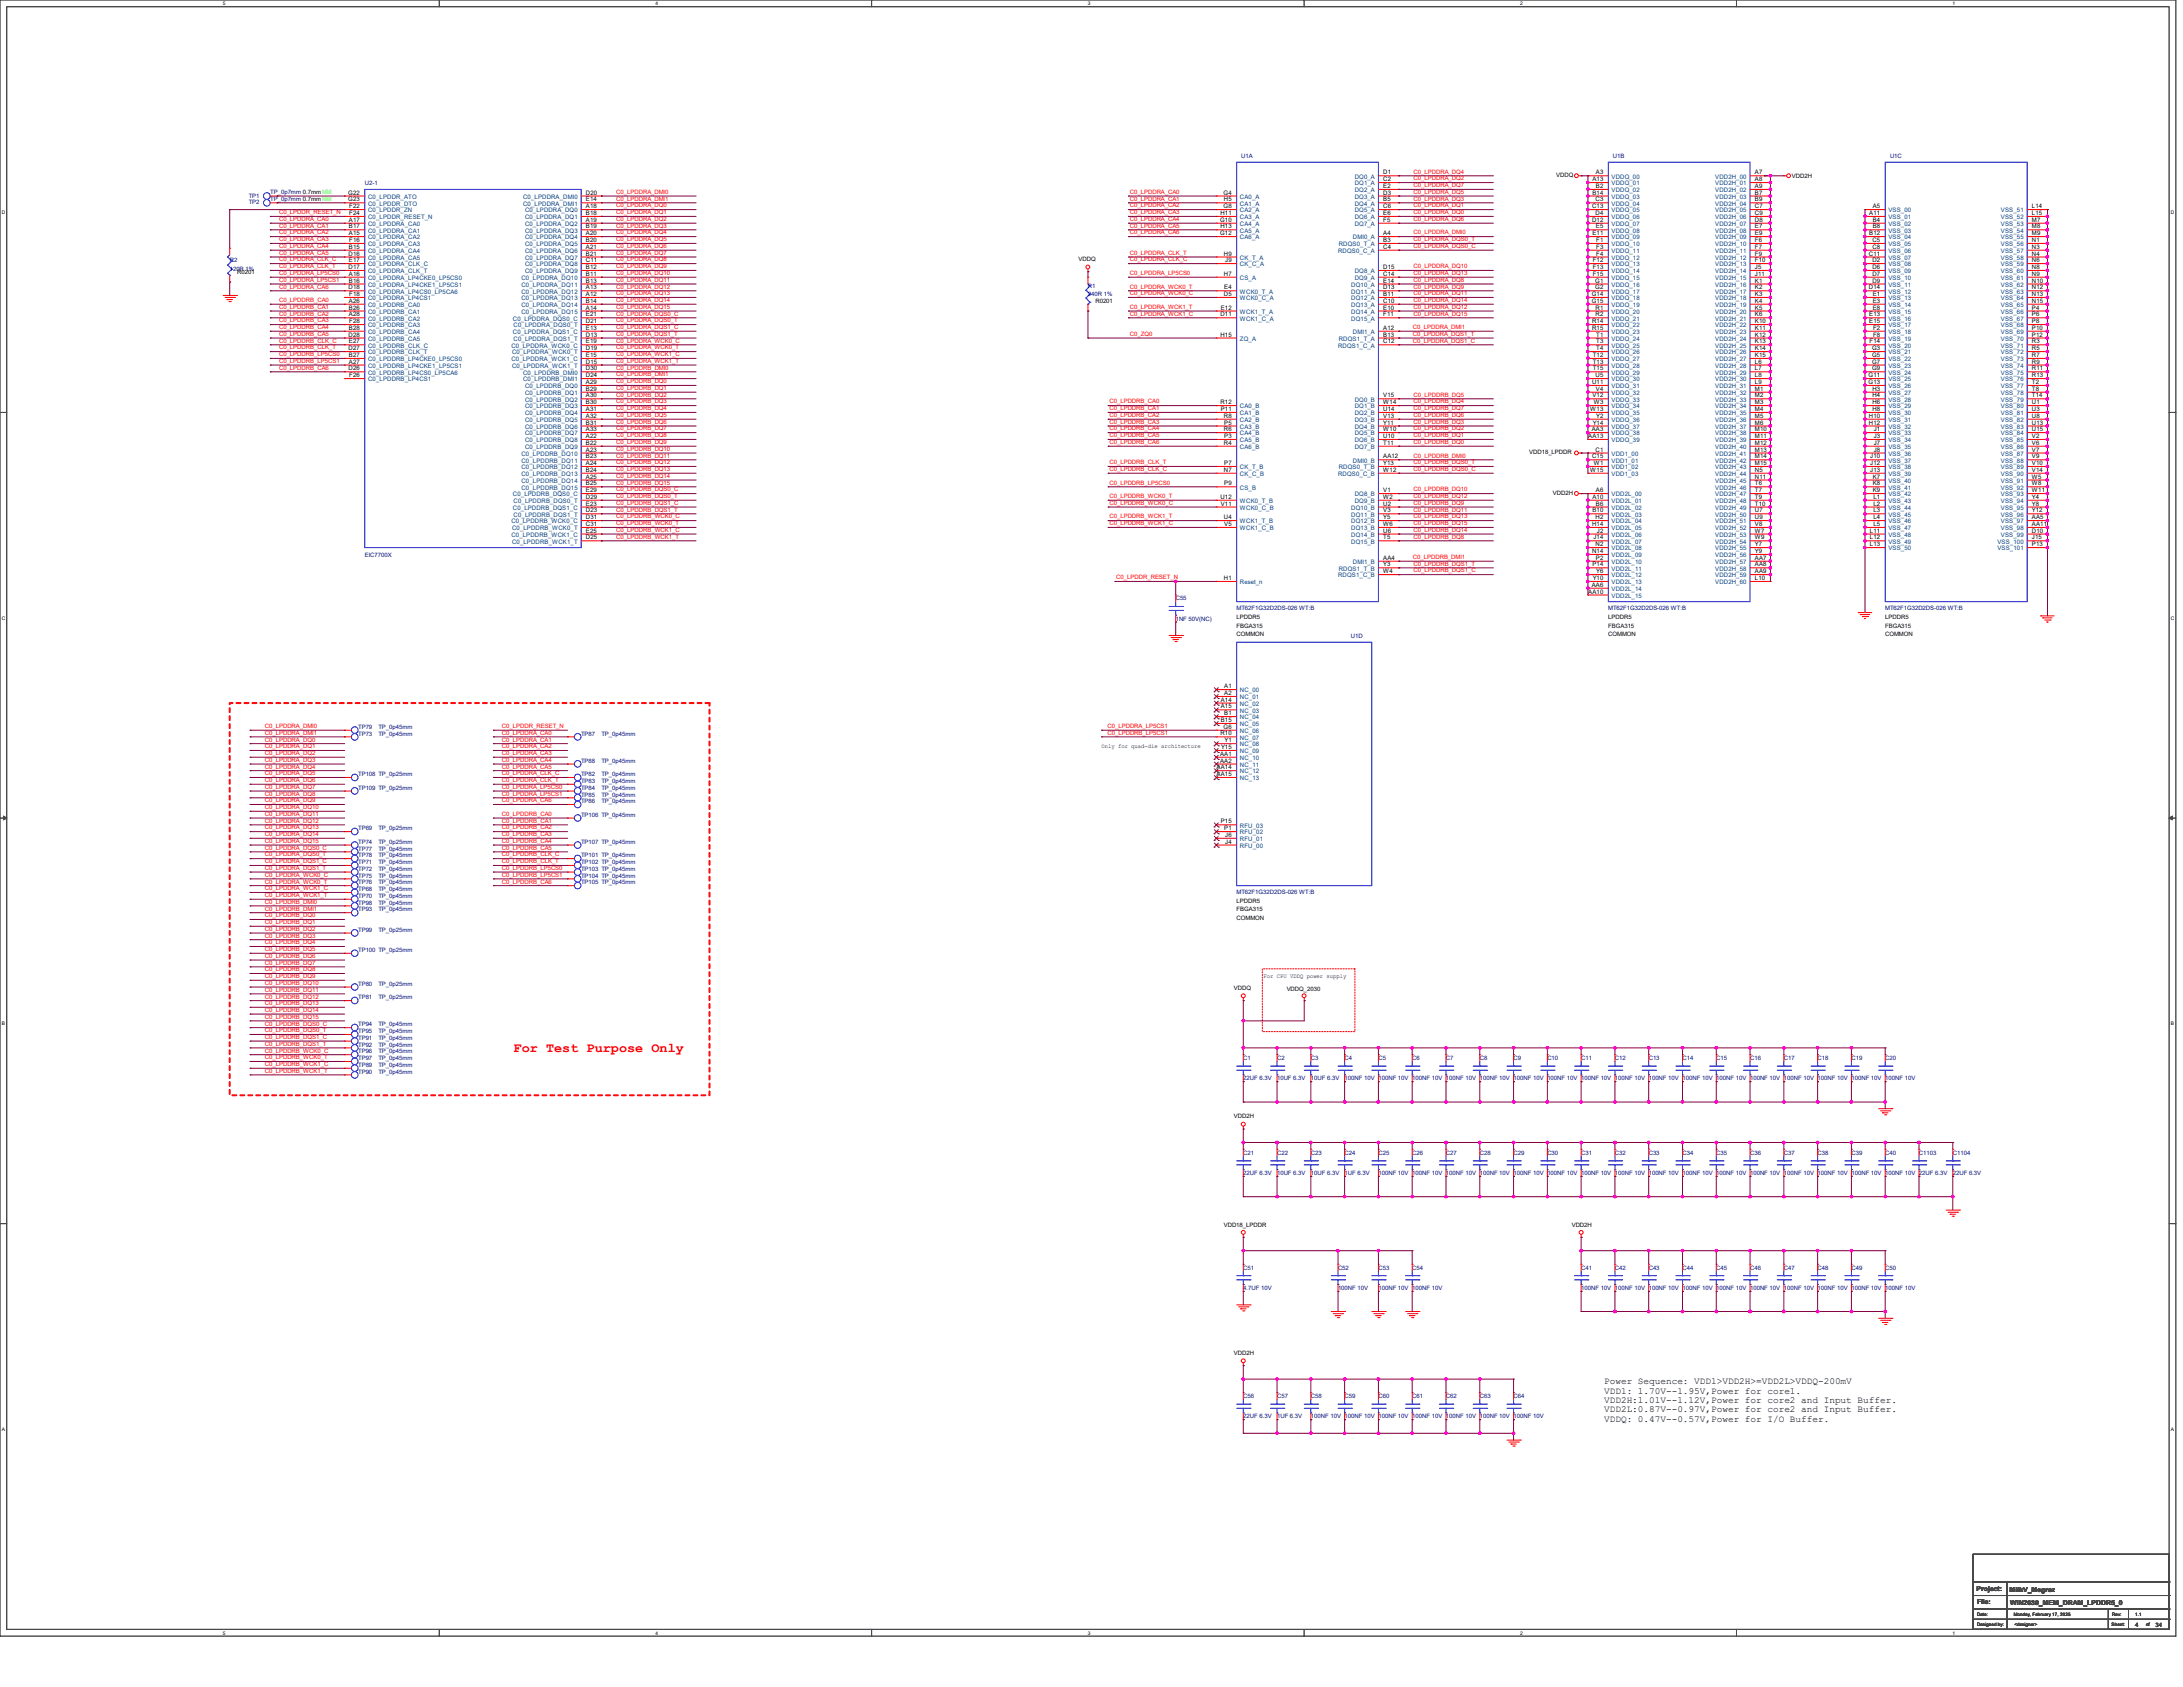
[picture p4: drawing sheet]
<svg xmlns="http://www.w3.org/2000/svg" width="558mm" height="431mm" viewBox="0 0 558 431" stroke-linecap="round" stroke-linejoin="round" font-family="sans-serif">
<defs><g id="words">
<text font-size="3.4" fill="#f00" x="131.3" y="268.8">For Test Purpose Only</text>
<g font-size="2.4">
<text x="410" y="353.6">Power Sequence: VDD1&gt;VDD2H&gt;=VDD2L&gt;VDDQ-200mV</text>
<text x="410" y="356">VDD1: 1.70V--1.95V,Power for core1.</text>
<text x="410" y="358.4">VDD2H:1.01V--1.12V,Power for core2 and Input Buffer.</text>
<text x="410" y="360.8">VDD2L:0.87V--0.97V,Power for core2 and Input Buffer.</text>
<text x="410" y="363.3">VDDQ: 0.47V--0.57V,Power for I/O Buffer.</text>
</g>
<g font-size="1.7">
<text x="505.2" y="406.4">Project:</text>
<text x="513.7" y="406.6">MilkV_Megrez</text>
<text x="505.4" y="409.9">File:</text>
<text x="513.8" y="410">WIN2030_MEM_DRAM_LPDDR5_0</text>
</g>
<g font-size="1.6" fill="#004080">
<text x="346.3" y="45.6">DQ0_A</text>
<text x="346.3" y="47.4">DQ1_A</text>
<text x="411.9" y="45.6">VDDQ_00</text>
<text x="411.9" y="47.4">VDDQ_01</text>
<text x="438.4" y="45.6">VDD2H_00</text>
<text x="438.4" y="47.4">VDD2H_01</text>
<text x="94.1" y="50.8">C0_LPDDR_ATO</text>
<text x="94.1" y="52.5">C0_LPDDR_DTO</text>
<text x="133.7" y="50.8">C0_LPDDRA_DMI0</text>
<text x="133.7" y="52.5">C0_LPDDRA_DMI1</text>
<text x="316.9" y="50.8">CA0_A</text>
<text x="316.9" y="52.5">CA1_A</text>
<text x="346.3" y="49.1">DQ2_A</text>
<text x="346.3" y="50.8">DQ3_A</text>
<text x="346.3" y="52.5">DQ4_A</text>
<text x="411.9" y="49.1">VDDQ_02</text>
<text x="411.9" y="50.8">VDDQ_03</text>
<text x="411.9" y="52.5">VDDQ_04</text>
<text x="438.4" y="49.1">VDD2H_02</text>
<text x="438.4" y="50.8">VDD2H_03</text>
<text x="438.4" y="52.5">VDD2H_04</text>
<text x="94.1" y="54.3">C0_LPDDR_ZN</text>
<text x="94.1" y="56">C0_LPDDR_RESET_N</text>
<text x="94.1" y="57.7">C0_LPDDRA_CA0</text>
<text x="94.1" y="59.4">C0_LPDDRA_CA1</text>
<text x="134.2" y="54.3">C0_LPDDRA_DQ0</text>
<text x="134.2" y="56">C0_LPDDRA_DQ1</text>
<text x="134.2" y="57.7">C0_LPDDRA_DQ2</text>
<text x="134.2" y="59.4">C0_LPDDRA_DQ3</text>
<text x="316.9" y="54.3">CA2_A</text>
<text x="316.9" y="56">CA3_A</text>
<text x="316.9" y="57.7">CA4_A</text>
<text x="316.9" y="59.4">CA5_A</text>
<text x="346.3" y="54.3">DQ5_A</text>
<text x="346.3" y="56">DQ6_A</text>
<text x="346.3" y="57.7">DQ7_A</text>
<text x="411.9" y="54.3">VDDQ_05</text>
<text x="411.9" y="56">VDDQ_06</text>
<text x="411.9" y="57.7">VDDQ_07</text>
<text x="411.9" y="59.4">VDDQ_08</text>
<text x="438.4" y="54.3">VDD2H_05</text>
<text x="438.4" y="56">VDD2H_06</text>
<text x="438.4" y="57.7">VDD2H_07</text>
<text x="438.4" y="59.4">VDD2H_08</text>
<text x="482.7" y="54.3">VSS_00</text>
<text x="482.7" y="56">VSS_01</text>
<text x="482.7" y="57.7">VSS_02</text>
<text x="482.7" y="59.4">VSS_03</text>
<text x="511.5" y="54.3">VSS_51</text>
<text x="511.5" y="56">VSS_52</text>
<text x="511.5" y="57.7">VSS_53</text>
<text x="511.5" y="59.4">VSS_54</text>
<text x="94.1" y="61.2">C0_LPDDRA_CA2</text>
<text x="94.1" y="62.9">C0_LPDDRA_CA3</text>
<text x="94.1" y="64.6">C0_LPDDRA_CA4</text>
<text x="134.2" y="61.2">C0_LPDDRA_DQ4</text>
<text x="134.2" y="62.9">C0_LPDDRA_DQ5</text>
<text x="134.2" y="64.6">C0_LPDDRA_DQ6</text>
<text x="316.9" y="61.2">CA6_A</text>
<text x="342.1" y="64.6">RDQS0_C_A</text>
<text x="342.2" y="62.9">RDQS0_T_A</text>
<text x="345.8" y="61.2">DMI0_A</text>
<text x="411.9" y="61.2">VDDQ_09</text>
<text x="411.9" y="62.9">VDDQ_10</text>
<text x="411.9" y="64.6">VDDQ_11</text>
<text x="438.4" y="61.2">VDD2H_09</text>
<text x="438.4" y="62.9">VDD2H_10</text>
<text x="438.4" y="64.6">VDD2H_11</text>
<text x="482.7" y="61.2">VSS_04</text>
<text x="482.7" y="62.9">VSS_05</text>
<text x="482.7" y="64.6">VSS_06</text>
<text x="511.5" y="61.2">VSS_55</text>
<text x="511.5" y="62.9">VSS_56</text>
<text x="511.5" y="64.6">VSS_57</text>
<text x="94.1" y="66.4">C0_LPDDRA_CA5</text>
<text x="94.1" y="68.1">C0_LPDDRA_CLK_C</text>
<text x="94.1" y="69.8">C0_LPDDRA_CLK_T</text>
<text x="94.1" y="71.5">C0_LPDDRA_LP4CKE0_LP5CS0</text>
<text x="133.3" y="71.5">C0_LPDDRA_DQ10</text>
<text x="134.2" y="66.4">C0_LPDDRA_DQ7</text>
<text x="134.2" y="68.1">C0_LPDDRA_DQ8</text>
<text x="134.2" y="69.8">C0_LPDDRA_DQ9</text>
<text x="316.9" y="66.4">CK_T_A</text>
<text x="316.9" y="68.1">CK_C_A</text>
<text x="316.9" y="71.5">CS_A</text>
<text x="346.3" y="69.8">DQ8_A</text>
<text x="346.3" y="71.5">DQ9_A</text>
<text x="411.9" y="66.4">VDDQ_12</text>
<text x="411.9" y="68.1">VDDQ_13</text>
<text x="411.9" y="69.8">VDDQ_14</text>
<text x="411.9" y="71.5">VDDQ_15</text>
<text x="438.4" y="66.4">VDD2H_12</text>
<text x="438.4" y="68.1">VDD2H_13</text>
<text x="438.4" y="69.8">VDD2H_14</text>
<text x="438.4" y="71.5">VDD2H_15</text>
<text x="482.7" y="66.4">VSS_07</text>
<text x="482.7" y="68.1">VSS_08</text>
<text x="482.7" y="69.8">VSS_09</text>
<text x="482.7" y="71.5">VSS_10</text>
<text x="511.5" y="66.4">VSS_58</text>
<text x="511.5" y="68.1">VSS_59</text>
<text x="511.5" y="69.8">VSS_60</text>
<text x="511.5" y="71.5">VSS_61</text>
<text x="94.1" y="73.3">C0_LPDDRA_LP4CKE1_LP5CS1</text>
<text x="94.1" y="75">C0_LPDDRA_LP4CS0_LP5CA6</text>
<text x="94.1" y="76.7">C0_LPDDRA_LP4CS1</text>
<text x="133.3" y="73.3">C0_LPDDRA_DQ11</text>
<text x="133.3" y="75">C0_LPDDRA_DQ12</text>
<text x="133.3" y="76.7">C0_LPDDRA_DQ13</text>
<text x="316.9" y="76.7">WCK0_C_A</text>
<text x="316.9" y="75">WCK0_T_A</text>
<text x="345.4" y="73.3">DQ10_A</text>
<text x="345.4" y="75">DQ11_A</text>
<text x="345.4" y="76.7">DQ12_A</text>
<text x="411.9" y="73.3">VDDQ_16</text>
<text x="411.9" y="75">VDDQ_17</text>
<text x="411.9" y="76.7">VDDQ_18</text>
<text x="438.4" y="73.3">VDD2H_16</text>
<text x="438.4" y="75">VDD2H_17</text>
<text x="438.4" y="76.7">VDD2H_18</text>
<text x="482.7" y="73.3">VSS_11</text>
<text x="482.7" y="75">VSS_12</text>
<text x="482.7" y="76.7">VSS_13</text>
<text x="511.5" y="73.3">VSS_62</text>
<text x="511.5" y="75">VSS_63</text>
<text x="511.5" y="76.7">VSS_64</text>
<text x="94.1" y="78.4">C0_LPDDRB_CA0</text>
<text x="94.1" y="80.2">C0_LPDDRB_CA1</text>
<text x="94.1" y="81.9">C0_LPDDRB_CA2</text>
<text x="94.1" y="83.6">C0_LPDDRB_CA3</text>
<text x="131.1" y="81.9">C0_LPDDRA_DQS0_C</text>
<text x="131.3" y="83.6">C0_LPDDRA_DQS0_T</text>
<text x="133.3" y="78.4">C0_LPDDRA_DQ14</text>
<text x="133.3" y="80.2">C0_LPDDRA_DQ15</text>
<text x="316.9" y="80.2">WCK1_T_A</text>
<text x="316.9" y="81.9">WCK1_C_A</text>
<text x="345.4" y="78.4">DQ13_A</text>
<text x="345.4" y="80.2">DQ14_A</text>
<text x="345.4" y="81.9">DQ15_A</text>
<text x="411.9" y="78.4">VDDQ_19</text>
<text x="411.9" y="80.2">VDDQ_20</text>
<text x="411.9" y="81.9">VDDQ_21</text>
<text x="411.9" y="83.6">VDDQ_22</text>
<text x="438.4" y="78.4">VDD2H_19</text>
<text x="438.4" y="80.2">VDD2H_20</text>
<text x="438.4" y="81.9">VDD2H_21</text>
<text x="438.4" y="83.6">VDD2H_22</text>
<text x="482.7" y="78.4">VSS_14</text>
<text x="482.7" y="80.2">VSS_15</text>
<text x="482.7" y="81.9">VSS_16</text>
<text x="482.7" y="83.6">VSS_17</text>
<text x="511.5" y="78.4">VSS_65</text>
<text x="511.5" y="80.2">VSS_66</text>
<text x="511.5" y="81.9">VSS_67</text>
<text x="511.5" y="83.6">VSS_68</text>
<text x="94.1" y="85.3">C0_LPDDRB_CA4</text>
<text x="94.1" y="87.1">C0_LPDDRB_CA5</text>
<text x="94.1" y="88.8">C0_LPDDRB_CLK_C</text>
<text x="130.7" y="88.8">C0_LPDDRA_WCK0_C</text>
<text x="131.1" y="85.3">C0_LPDDRA_DQS1_C</text>
<text x="131.3" y="87.1">C0_LPDDRA_DQS1_T</text>
<text x="316.9" y="87.1">ZQ_A</text>
<text x="342.1" y="88.8">RDQS1_C_A</text>
<text x="342.2" y="87.1">RDQS1_T_A</text>
<text x="345.8" y="85.3">DMI1_A</text>
<text x="411.9" y="85.3">VDDQ_23</text>
<text x="411.9" y="87.1">VDDQ_24</text>
<text x="411.9" y="88.8">VDDQ_25</text>
<text x="438.4" y="85.3">VDD2H_23</text>
<text x="438.4" y="87.1">VDD2H_24</text>
<text x="438.4" y="88.8">VDD2H_25</text>
<text x="482.7" y="85.3">VSS_18</text>
<text x="482.7" y="87.1">VSS_19</text>
<text x="482.7" y="88.8">VSS_20</text>
<text x="511.5" y="85.3">VSS_69</text>
<text x="511.5" y="87.1">VSS_70</text>
<text x="511.5" y="88.8">VSS_71</text>
<text x="94.1" y="90.6">C0_LPDDRB_CLK_T</text>
<text x="94.1" y="92.3">C0_LPDDRB_LP4CKE0_LP5CS0</text>
<text x="94.1" y="94">C0_LPDDRB_LP4CKE1_LP5CS1</text>
<text x="94.1" y="95.7">C0_LPDDRB_LP4CS0_LP5CA6</text>
<text x="130.7" y="92.3">C0_LPDDRA_WCK1_C</text>
<text x="130.9" y="90.6">C0_LPDDRA_WCK0_T</text>
<text x="130.9" y="94">C0_LPDDRA_WCK1_T</text>
<text x="133.7" y="95.7">C0_LPDDRB_DMI0</text>
<text x="411.9" y="90.6">VDDQ_26</text>
<text x="411.9" y="92.3">VDDQ_27</text>
<text x="411.9" y="94">VDDQ_28</text>
<text x="411.9" y="95.7">VDDQ_29</text>
<text x="438.4" y="90.6">VDD2H_26</text>
<text x="438.4" y="92.3">VDD2H_27</text>
<text x="438.4" y="94">VDD2H_28</text>
<text x="438.4" y="95.7">VDD2H_29</text>
<text x="482.7" y="90.6">VSS_21</text>
<text x="482.7" y="92.3">VSS_22</text>
<text x="482.7" y="94">VSS_23</text>
<text x="482.7" y="95.7">VSS_24</text>
<text x="511.5" y="90.6">VSS_72</text>
<text x="511.5" y="92.3">VSS_73</text>
<text x="511.5" y="94">VSS_74</text>
<text x="511.5" y="95.7">VSS_75</text>
<text x="94.1" y="97.5">C0_LPDDRB_LP4CS1</text>
<text x="133.7" y="97.5">C0_LPDDRB_DMI1</text>
<text x="134.2" y="99.2">C0_LPDDRB_DQ0</text>
<text x="134.2" y="100.9">C0_LPDDRB_DQ1</text>
<text x="411.9" y="97.5">VDDQ_30</text>
<text x="411.9" y="99.2">VDDQ_31</text>
<text x="411.9" y="100.9">VDDQ_32</text>
<text x="438.4" y="97.5">VDD2H_30</text>
<text x="438.4" y="99.2">VDD2H_31</text>
<text x="438.4" y="100.9">VDD2H_32</text>
<text x="482.7" y="97.5">VSS_25</text>
<text x="482.7" y="99.2">VSS_26</text>
<text x="482.7" y="100.9">VSS_27</text>
<text x="511.5" y="97.5">VSS_76</text>
<text x="511.5" y="99.2">VSS_77</text>
<text x="511.5" y="100.9">VSS_78</text>
<text x="134.2" y="102.6">C0_LPDDRB_DQ2</text>
<text x="134.2" y="104.4">C0_LPDDRB_DQ3</text>
<text x="134.2" y="106.1">C0_LPDDRB_DQ4</text>
<text x="134.2" y="107.8">C0_LPDDRB_DQ5</text>
<text x="316.9" y="104.4">CA0_B</text>
<text x="316.9" y="106.1">CA1_B</text>
<text x="316.9" y="107.8">CA2_B</text>
<text x="346.3" y="102.6">DQ0_B</text>
<text x="346.3" y="104.4">DQ1_B</text>
<text x="346.3" y="106.1">DQ2_B</text>
<text x="346.3" y="107.8">DQ3_B</text>
<text x="411.9" y="102.6">VDDQ_33</text>
<text x="411.9" y="104.4">VDDQ_34</text>
<text x="411.9" y="106.1">VDDQ_35</text>
<text x="411.9" y="107.8">VDDQ_36</text>
<text x="438.4" y="102.6">VDD2H_33</text>
<text x="438.4" y="104.4">VDD2H_34</text>
<text x="438.4" y="106.1">VDD2H_35</text>
<text x="438.4" y="107.8">VDD2H_36</text>
<text x="482.7" y="102.6">VSS_28</text>
<text x="482.7" y="104.4">VSS_29</text>
<text x="482.7" y="106.1">VSS_30</text>
<text x="482.7" y="107.8">VSS_31</text>
<text x="511.5" y="102.6">VSS_79</text>
<text x="511.5" y="104.4">VSS_80</text>
<text x="511.5" y="106.1">VSS_81</text>
<text x="511.5" y="107.8">VSS_82</text>
<text x="134.2" y="109.6">C0_LPDDRB_DQ6</text>
<text x="134.2" y="111.3">C0_LPDDRB_DQ7</text>
<text x="134.2" y="113">C0_LPDDRB_DQ8</text>
<text x="316.9" y="109.6">CA3_B</text>
<text x="316.9" y="111.3">CA4_B</text>
<text x="316.9" y="113">CA5_B</text>
<text x="346.3" y="109.6">DQ4_B</text>
<text x="346.3" y="111.3">DQ5_B</text>
<text x="346.3" y="113">DQ6_B</text>
<text x="411.9" y="109.6">VDDQ_37</text>
<text x="411.9" y="111.3">VDDQ_38</text>
<text x="411.9" y="113">VDDQ_39</text>
<text x="438.4" y="109.6">VDD2H_37</text>
<text x="438.4" y="111.3">VDD2H_38</text>
<text x="438.4" y="113">VDD2H_39</text>
<text x="482.7" y="109.6">VSS_32</text>
<text x="482.7" y="111.3">VSS_33</text>
<text x="482.7" y="113">VSS_34</text>
<text x="511.5" y="109.6">VSS_83</text>
<text x="511.5" y="111.3">VSS_84</text>
<text x="511.5" y="113">VSS_85</text>
<text x="133.3" y="116.5">C0_LPDDRB_DQ10</text>
<text x="133.3" y="118.2">C0_LPDDRB_DQ11</text>
<text x="133.3" y="119.9">C0_LPDDRB_DQ12</text>
<text x="134.2" y="114.7">C0_LPDDRB_DQ9</text>
<text x="316.9" y="114.7">CA6_B</text>
<text x="316.9" y="119.9">CK_T_B</text>
<text x="342.2" y="119.9">RDQS0_T_B</text>
<text x="345.8" y="118.2">DMI0_B</text>
<text x="346.3" y="114.7">DQ7_B</text>
<text x="411.9" y="116.5">VDD1_00</text>
<text x="411.9" y="118.2">VDD1_01</text>
<text x="411.9" y="119.9">VDD1_02</text>
<text x="438.4" y="114.7">VDD2H_40</text>
<text x="438.4" y="116.5">VDD2H_41</text>
<text x="438.4" y="118.2">VDD2H_42</text>
<text x="438.4" y="119.9">VDD2H_43</text>
<text x="482.7" y="114.7">VSS_35</text>
<text x="482.7" y="116.5">VSS_36</text>
<text x="482.7" y="118.2">VSS_37</text>
<text x="482.7" y="119.9">VSS_38</text>
<text x="511.5" y="114.7">VSS_86</text>
<text x="511.5" y="116.5">VSS_87</text>
<text x="511.5" y="118.2">VSS_88</text>
<text x="511.5" y="119.9">VSS_89</text>
<text x="133.3" y="121.6">C0_LPDDRB_DQ13</text>
<text x="133.3" y="123.4">C0_LPDDRB_DQ14</text>
<text x="133.3" y="125.1">C0_LPDDRB_DQ15</text>
<text x="316.9" y="121.6">CK_C_B</text>
<text x="316.9" y="125.1">CS_B</text>
<text x="342.1" y="121.6">RDQS0_C_B</text>
<text x="411.9" y="121.6">VDD1_03</text>
<text x="438.4" y="121.6">VDD2H_44</text>
<text x="438.4" y="123.4">VDD2H_45</text>
<text x="438.4" y="125.1">VDD2H_46</text>
<text x="482.7" y="121.6">VSS_39</text>
<text x="482.7" y="123.4">VSS_40</text>
<text x="482.7" y="125.1">VSS_41</text>
<text x="511.5" y="121.6">VSS_90</text>
<text x="511.5" y="123.4">VSS_91</text>
<text x="511.5" y="125.1">VSS_92</text>
<text x="131.1" y="126.8">C0_LPDDRB_DQS0_C</text>
<text x="131.1" y="130.3">C0_LPDDRB_DQS1_C</text>
<text x="131.3" y="128.5">C0_LPDDRB_DQS0_T</text>
<text x="131.3" y="132">C0_LPDDRB_DQS1_T</text>
<text x="316.9" y="128.5">WCK0_T_B</text>
<text x="316.9" y="130.3">WCK0_C_B</text>
<text x="345.4" y="130.3">DQ10_B</text>
<text x="345.4" y="132">DQ11_B</text>
<text x="346.3" y="126.8">DQ8_B</text>
<text x="346.3" y="128.5">DQ9_B</text>
<text x="411.9" y="126.8">VDD2L_00</text>
<text x="411.9" y="128.5">VDD2L_01</text>
<text x="411.9" y="130.3">VDD2L_02</text>
<text x="411.9" y="132">VDD2L_03</text>
<text x="438.4" y="126.8">VDD2H_47</text>
<text x="438.4" y="128.5">VDD2H_48</text>
<text x="438.4" y="130.3">VDD2H_49</text>
<text x="438.4" y="132">VDD2H_50</text>
<text x="482.7" y="126.8">VSS_42</text>
<text x="482.7" y="128.5">VSS_43</text>
<text x="482.7" y="130.3">VSS_44</text>
<text x="482.7" y="132">VSS_45</text>
<text x="511.5" y="126.8">VSS_93</text>
<text x="511.5" y="128.5">VSS_94</text>
<text x="511.5" y="130.3">VSS_95</text>
<text x="511.5" y="132">VSS_96</text>
<text x="130.7" y="133.7">C0_LPDDRB_WCK0_C</text>
<text x="130.7" y="137.2">C0_LPDDRB_WCK1_C</text>
<text x="130.9" y="135.5">C0_LPDDRB_WCK0_T</text>
<text x="316.9" y="133.7">WCK1_T_B</text>
<text x="316.9" y="135.5">WCK1_C_B</text>
<text x="345.4" y="133.7">DQ12_B</text>
<text x="345.4" y="135.5">DQ13_B</text>
<text x="345.4" y="137.2">DQ14_B</text>
<text x="411.9" y="133.7">VDD2L_04</text>
<text x="411.9" y="135.5">VDD2L_05</text>
<text x="411.9" y="137.2">VDD2L_06</text>
<text x="438.4" y="133.7">VDD2H_51</text>
<text x="438.4" y="135.5">VDD2H_52</text>
<text x="438.4" y="137.2">VDD2H_53</text>
<text x="482.7" y="133.7">VSS_46</text>
<text x="482.7" y="135.5">VSS_47</text>
<text x="482.7" y="137.2">VSS_48</text>
<text x="511.5" y="133.7">VSS_97</text>
<text x="511.5" y="135.5">VSS_98</text>
<text x="511.5" y="137.2">VSS_99</text>
<text x="130.9" y="138.9">C0_LPDDRB_WCK1_T</text>
<text x="345.4" y="138.9">DQ15_B</text>
<text x="411.9" y="138.9">VDD2L_07</text>
<text x="411.9" y="140.6">VDD2L_08</text>
<text x="411.9" y="142.4">VDD2L_09</text>
<text x="438.4" y="138.9">VDD2H_54</text>
<text x="438.4" y="140.6">VDD2H_55</text>
<text x="438.4" y="142.4">VDD2H_56</text>
<text x="482.7" y="138.9">VSS_49</text>
<text x="482.7" y="140.6">VSS_50</text>
<text x="510.6" y="138.9">VSS_100</text>
<text x="510.6" y="140.6">VSS_101</text>
<text x="316.9" y="149.3">Reset_n</text>
<text x="342.1" y="147.5">RDQS1_C_B</text>
<text x="342.2" y="145.8">RDQS1_T_B</text>
<text x="345.8" y="144.1">DMI1_B</text>
<text x="411.9" y="144.1">VDD2L_10</text>
<text x="411.9" y="145.8">VDD2L_11</text>
<text x="411.9" y="147.5">VDD2L_12</text>
<text x="411.9" y="149.3">VDD2L_13</text>
<text x="438.4" y="144.1">VDD2H_57</text>
<text x="438.4" y="145.8">VDD2H_58</text>
<text x="438.4" y="147.5">VDD2H_59</text>
<text x="438.4" y="149.3">VDD2H_60</text>
<text x="411.9" y="151">VDD2L_14</text>
<text x="411.9" y="152.7">VDD2L_15</text>
<text x="316.9" y="176.9">NC_00</text>
<text x="316.9" y="178.6">NC_01</text>
<text x="316.9" y="180.3">NC_02</text>
<text x="316.9" y="182.1">NC_03</text>
<text x="316.9" y="183.8">NC_04</text>
<text x="316.9" y="185.5">NC_05</text>
<text x="316.9" y="187.3">NC_06</text>
<text x="316.9" y="189">NC_07</text>
<text x="316.9" y="190.7">NC_08</text>
<text x="316.9" y="192.4">NC_09</text>
<text x="316.9" y="194.2">NC_10</text>
<text x="316.9" y="195.9">NC_11</text>
<text x="316.9" y="197.6">NC_12</text>
<text x="316.9" y="199.3">NC_13</text>
<text x="316.9" y="211.5">RFU_03</text>
<text x="316.9" y="213.2">RFU_02</text>
<text x="316.9" y="214.9">RFU_01</text>
<text x="316.9" y="216.6">RFU_00</text>
</g>
<g font-size="1.6">
<text x="353.6" y="44.5">D1</text>
<text x="353.6" y="46.3">C2</text>
<text x="407" y="46.3">A13</text>
<text x="407.9" y="44.5">A3</text>
<text x="448.6" y="44.5">A7</text>
<text x="448.6" y="46.3">A8</text>
<text x="89" y="49.7">G22</text>
<text x="89" y="51.4">G23</text>
<text x="89.3" y="53.2">F22</text>
<text x="149.8" y="49.7">D20</text>
<text x="149.8" y="51.4">E14</text>
<text x="149.8" y="53.2">A18</text>
<text x="312.8" y="49.7">G4</text>
<text x="312.8" y="53.2">G8</text>
<text x="312.8" y="51.4">H5</text>
<text x="353.6" y="48">E2</text>
<text x="353.6" y="49.7">D3</text>
<text x="353.6" y="51.4">B5</text>
<text x="353.6" y="53.2">C6</text>
<text x="407" y="53.2">C13</text>
<text x="407" y="49.7">B14</text>
<text x="407.8" y="51.4">C3</text>
<text x="407.9" y="48">B2</text>
<text x="448.6" y="48">A9</text>
<text x="448.6" y="49.7">B7</text>
<text x="448.6" y="51.4">B9</text>
<text x="448.6" y="53.2">C7</text>
<text x="478.7" y="53.2">A5</text>
<text x="519.4" y="53.2">L14</text>
<text x="89.2" y="56.6">A17</text>
<text x="89.2" y="58.3">B17</text>
<text x="89.3" y="54.9">F24</text>
<text x="149.8" y="54.9">B18</text>
<text x="149.8" y="56.6">A19</text>
<text x="149.8" y="58.3">B19</text>
<text x="311.9" y="56.6">G10</text>
<text x="312" y="54.9">H11</text>
<text x="312" y="58.3">H13</text>
<text x="353.6" y="54.9">E6</text>
<text x="353.6" y="56.6">F5</text>
<text x="407" y="56.6">D12</text>
<text x="407.8" y="54.9">D4</text>
<text x="407.9" y="58.3">E5</text>
<text x="448.6" y="54.9">C9</text>
<text x="448.6" y="56.6">D8</text>
<text x="448.6" y="58.3">E7</text>
<text x="477.8" y="54.9">A11</text>
<text x="478.7" y="56.6">B4</text>
<text x="478.7" y="58.3">B8</text>
<text x="519.4" y="54.9">L15</text>
<text x="519.4" y="56.6">M7</text>
<text x="519.4" y="58.3">M8</text>
<text x="89.1" y="65.3">D16</text>
<text x="89.2" y="60.1">A15</text>
<text x="89.2" y="63.5">B15</text>
<text x="89.3" y="61.8">F16</text>
<text x="149.8" y="60.1">A20</text>
<text x="149.8" y="61.8">B20</text>
<text x="149.8" y="63.5">A21</text>
<text x="149.8" y="65.3">B21</text>
<text x="311.9" y="60.1">G12</text>
<text x="312.8" y="65.3">H9</text>
<text x="353.6" y="60.1">A4</text>
<text x="353.6" y="61.8">B3</text>
<text x="353.6" y="63.5">C4</text>
<text x="407" y="60.1">E11</text>
<text x="408" y="61.8">F1</text>
<text x="408" y="63.5">F3</text>
<text x="408" y="65.3">F4</text>
<text x="448.6" y="60.1">E9</text>
<text x="448.6" y="61.8">F6</text>
<text x="448.6" y="63.5">F7</text>
<text x="448.6" y="65.3">F9</text>
<text x="477.7" y="65.3">C11</text>
<text x="477.8" y="60.1">B12</text>
<text x="478.6" y="61.8">C5</text>
<text x="478.6" y="63.5">C8</text>
<text x="519.4" y="60.1">M9</text>
<text x="519.4" y="61.8">N1</text>
<text x="519.4" y="63.5">N3</text>
<text x="519.4" y="65.3">N4</text>
<text x="89.1" y="68.7">D17</text>
<text x="89.2" y="67">E17</text>
<text x="89.2" y="70.4">A16</text>
<text x="149.8" y="67">C11</text>
<text x="149.8" y="68.7">B12</text>
<text x="149.8" y="70.4">B11</text>
<text x="312.8" y="70.4">H7</text>
<text x="313.2" y="67">J9</text>
<text x="353.6" y="68.7">D15</text>
<text x="353.6" y="70.4">C14</text>
<text x="407.1" y="67">F12</text>
<text x="407.1" y="68.7">F13</text>
<text x="407.1" y="70.4">F15</text>
<text x="448.6" y="67">F10</text>
<text x="448.6" y="68.7">J5</text>
<text x="448.6" y="70.4">J11</text>
<text x="478.6" y="67">D2</text>
<text x="478.6" y="68.7">D6</text>
<text x="478.6" y="70.4">D7</text>
<text x="519.4" y="67">N6</text>
<text x="519.4" y="68.7">N8</text>
<text x="519.4" y="70.4">N9</text>
<text x="89.1" y="73.9">D18</text>
<text x="89.2" y="72.2">B16</text>
<text x="89.2" y="77.3">A26</text>
<text x="89.3" y="75.6">F18</text>
<text x="149.8" y="72.2">B13</text>
<text x="149.8" y="73.9">A13</text>
<text x="149.8" y="75.6">A12</text>
<text x="149.8" y="77.3">B14</text>
<text x="312.8" y="75.6">D5</text>
<text x="312.9" y="73.9">E4</text>
<text x="353.6" y="72.2">E14</text>
<text x="353.6" y="73.9">D13</text>
<text x="353.6" y="75.6">B11</text>
<text x="353.6" y="77.3">C10</text>
<text x="406.9" y="75.6">G14</text>
<text x="406.9" y="77.3">G15</text>
<text x="407.8" y="72.2">G1</text>
<text x="407.8" y="73.9">G2</text>
<text x="448.6" y="72.2">K1</text>
<text x="448.6" y="73.9">K2</text>
<text x="448.6" y="75.6">K3</text>
<text x="448.6" y="77.3">K4</text>
<text x="477.7" y="73.9">D14</text>
<text x="478.6" y="72.2">D9</text>
<text x="478.7" y="75.6">E1</text>
<text x="478.7" y="77.3">E3</text>
<text x="519.4" y="72.2">N10</text>
<text x="519.4" y="73.9">N12</text>
<text x="519.4" y="75.6">N13</text>
<text x="519.4" y="77.3">N15</text>
<text x="89.2" y="79.1">B26</text>
<text x="89.2" y="80.8">A28</text>
<text x="89.3" y="82.5">F28</text>
<text x="149.8" y="79.1">A14</text>
<text x="149.8" y="80.8">E21</text>
<text x="149.8" y="82.5">D21</text>
<text x="312" y="80.8">D11</text>
<text x="312" y="79.1">E12</text>
<text x="353.6" y="79.1">E10</text>
<text x="353.6" y="80.8">F11</text>
<text x="407" y="82.5">R14</text>
<text x="407.8" y="79.1">R1</text>
<text x="407.8" y="80.8">R2</text>
<text x="448.6" y="79.1">K5</text>
<text x="448.6" y="80.8">K6</text>
<text x="448.6" y="82.5">K10</text>
<text x="477.8" y="80.8">E13</text>
<text x="477.8" y="82.5">E15</text>
<text x="478.7" y="79.1">E8</text>
<text x="519.4" y="79.1">P4</text>
<text x="519.4" y="80.8">P6</text>
<text x="519.4" y="82.5">P8</text>
<text x="89.1" y="86">D28</text>
<text x="89.1" y="89.4">D27</text>
<text x="89.2" y="84.2">B28</text>
<text x="89.2" y="87.7">E27</text>
<text x="149.8" y="84.2">E13</text>
<text x="149.8" y="86">D13</text>
<text x="149.8" y="87.7">E19</text>
<text x="149.8" y="89.4">D19</text>
<text x="312" y="86">H15</text>
<text x="353.6" y="84.2">A12</text>
<text x="353.6" y="86">B13</text>
<text x="353.6" y="87.7">C12</text>
<text x="407" y="84.2">R15</text>
<text x="408" y="86">T1</text>
<text x="408" y="87.7">T3</text>
<text x="408" y="89.4">T4</text>
<text x="448.6" y="84.2">K11</text>
<text x="448.6" y="86">K12</text>
<text x="448.6" y="87.7">K13</text>
<text x="448.6" y="89.4">K14</text>
<text x="477.9" y="87.7">F14</text>
<text x="478.5" y="89.4">G3</text>
<text x="478.8" y="84.2">F2</text>
<text x="478.8" y="86">F8</text>
<text x="519.4" y="84.2">P10</text>
<text x="519.4" y="86">P12</text>
<text x="519.4" y="87.7">R3</text>
<text x="519.4" y="89.4">R5</text>
<text x="89.1" y="94.6">D26</text>
<text x="89.2" y="91.2">B27</text>
<text x="89.2" y="92.9">A27</text>
<text x="149.8" y="91.2">E15</text>
<text x="149.8" y="92.9">D15</text>
<text x="149.8" y="94.6">D30</text>
<text x="407.1" y="91.2">T12</text>
<text x="407.1" y="92.9">T13</text>
<text x="407.1" y="94.6">T15</text>
<text x="448.6" y="91.2">K15</text>
<text x="448.6" y="92.9">L6</text>
<text x="448.6" y="94.6">L7</text>
<text x="478.5" y="91.2">G5</text>
<text x="478.5" y="92.9">G7</text>
<text x="478.5" y="94.6">G9</text>
<text x="519.4" y="91.2">R7</text>
<text x="519.4" y="92.9">R9</text>
<text x="519.4" y="94.6">R11</text>
<text x="89.3" y="96.3">F26</text>
<text x="149.8" y="96.3">D24</text>
<text x="149.8" y="98.1">A29</text>
<text x="149.8" y="99.8">B29</text>
<text x="149.8" y="101.5">A30</text>
<text x="353.6" y="101.5">V15</text>
<text x="407" y="98.1">U11</text>
<text x="407" y="101.5">V12</text>
<text x="407.8" y="96.3">U5</text>
<text x="407.9" y="99.8">V4</text>
<text x="448.6" y="96.3">L8</text>
<text x="448.6" y="98.1">L9</text>
<text x="448.6" y="99.8">M1</text>
<text x="448.6" y="101.5">M2</text>
<text x="477.6" y="96.3">G11</text>
<text x="477.6" y="98.1">G13</text>
<text x="478.6" y="99.8">H3</text>
<text x="478.6" y="101.5">H4</text>
<text x="519.4" y="96.3">R13</text>
<text x="519.4" y="98.1">T2</text>
<text x="519.4" y="99.8">T8</text>
<text x="519.4" y="101.5">T14</text>
<text x="149.8" y="103.3">B30</text>
<text x="149.8" y="105">A31</text>
<text x="149.8" y="106.7">A32</text>
<text x="312" y="103.3">R12</text>
<text x="312" y="105">P11</text>
<text x="312.8" y="106.7">R8</text>
<text x="353.6" y="103.3">W14</text>
<text x="353.6" y="105">U14</text>
<text x="353.6" y="106.7">V13</text>
<text x="406.5" y="105">W13</text>
<text x="407.4" y="103.3">W3</text>
<text x="408" y="106.7">Y2</text>
<text x="448.6" y="103.3">M3</text>
<text x="448.6" y="105">M4</text>
<text x="448.6" y="106.7">M5</text>
<text x="477.7" y="106.7">H10</text>
<text x="478.6" y="103.3">H6</text>
<text x="478.6" y="105">H8</text>
<text x="519.4" y="103.3">U1</text>
<text x="519.4" y="105">U3</text>
<text x="519.4" y="106.7">U8</text>
<text x="149.8" y="108.5">B31</text>
<text x="149.8" y="110.2">A33</text>
<text x="149.8" y="111.9">A22</text>
<text x="149.8" y="113.6">B22</text>
<text x="312.8" y="110.2">R6</text>
<text x="312.8" y="113.6">R4</text>
<text x="312.9" y="108.5">P5</text>
<text x="312.9" y="111.9">P3</text>
<text x="353.6" y="108.5">Y11</text>
<text x="353.6" y="110.2">W10</text>
<text x="353.6" y="111.9">U10</text>
<text x="353.6" y="113.6">T11</text>
<text x="406" y="111.9">AA13</text>
<text x="406.9" y="110.2">AA3</text>
<text x="407.1" y="108.5">Y14</text>
<text x="448.6" y="108.5">M6</text>
<text x="448.6" y="110.2">M10</text>
<text x="448.6" y="111.9">M11</text>
<text x="448.6" y="113.6">M12</text>
<text x="477.7" y="108.5">H12</text>
<text x="479" y="110.2">J1</text>
<text x="479" y="111.9">J3</text>
<text x="479" y="113.6">J7</text>
<text x="519.4" y="108.5">U13</text>
<text x="519.4" y="110.2">U15</text>
<text x="519.4" y="111.9">V2</text>
<text x="519.4" y="113.6">V6</text>
<text x="149.8" y="115.4">A23</text>
<text x="149.8" y="117.1">B23</text>
<text x="149.8" y="118.8">A24</text>
<text x="312.9" y="118.8">P7</text>
<text x="353.6" y="117.1">AA12</text>
<text x="353.6" y="118.8">Y13</text>
<text x="407" y="117.1">C15</text>
<text x="407.4" y="118.8">W1</text>
<text x="407.8" y="115.4">C1</text>
<text x="448.6" y="115.4">M13</text>
<text x="448.6" y="117.1">M14</text>
<text x="448.6" y="118.8">M15</text>
<text x="478.1" y="117.1">J10</text>
<text x="478.1" y="118.8">J12</text>
<text x="479" y="115.4">J8</text>
<text x="519.4" y="115.4">V7</text>
<text x="519.4" y="117.1">V9</text>
<text x="519.4" y="118.8">V10</text>
<text x="149.8" y="120.5">B24</text>
<text x="149.8" y="122.3">A25</text>
<text x="149.8" y="124">B25</text>
<text x="149.8" y="125.7">E29</text>
<text x="312.8" y="120.5">N7</text>
<text x="312.9" y="124">P9</text>
<text x="353.6" y="120.5">W12</text>
<text x="353.6" y="125.7">V1</text>
<text x="406.5" y="120.5">W15</text>
<text x="407.9" y="125.7">A6</text>
<text x="448.6" y="120.5">N5</text>
<text x="448.6" y="122.3">N11</text>
<text x="448.6" y="124">T6</text>
<text x="448.6" y="125.7">T7</text>
<text x="478.1" y="120.5">J13</text>
<text x="478.7" y="122.3">K7</text>
<text x="478.7" y="124">K8</text>
<text x="478.7" y="125.7">K9</text>
<text x="519.4" y="120.5">V14</text>
<text x="519.4" y="122.3">W5</text>
<text x="519.4" y="124">W8</text>
<text x="519.4" y="125.7">W11</text>
<text x="149.8" y="127.4">D29</text>
<text x="149.8" y="129.2">E23</text>
<text x="149.8" y="130.9">D23</text>
<text x="312" y="127.4">U12</text>
<text x="312" y="129.2">V11</text>
<text x="353.6" y="127.4">W2</text>
<text x="353.6" y="129.2">U2</text>
<text x="353.6" y="130.9">V3</text>
<text x="407" y="127.4">A10</text>
<text x="407" y="130.9">B10</text>
<text x="407.9" y="129.2">B6</text>
<text x="448.6" y="127.4">T9</text>
<text x="448.6" y="129.2">T10</text>
<text x="448.6" y="130.9">U7</text>
<text x="478.9" y="127.4">L1</text>
<text x="478.9" y="129.2">L2</text>
<text x="478.9" y="130.9">L3</text>
<text x="519.4" y="127.4">Y4</text>
<text x="519.4" y="129.2">Y8</text>
<text x="519.4" y="130.9">Y12</text>
<text x="149.8" y="132.6">D31</text>
<text x="149.8" y="134.4">C31</text>
<text x="149.8" y="136.1">E25</text>
<text x="149.8" y="137.8">D25</text>
<text x="312.8" y="132.6">U4</text>
<text x="312.9" y="134.4">V5</text>
<text x="353.6" y="132.6">Y5</text>
<text x="353.6" y="134.4">W6</text>
<text x="353.6" y="136.1">U6</text>
<text x="353.6" y="137.8">T5</text>
<text x="407" y="134.4">H14</text>
<text x="407.3" y="137.8">J14</text>
<text x="407.8" y="132.6">H2</text>
<text x="408.2" y="136.1">J2</text>
<text x="448.6" y="132.6">U9</text>
<text x="448.6" y="134.4">V8</text>
<text x="448.6" y="136.1">W7</text>
<text x="448.6" y="137.8">W9</text>
<text x="478" y="136.1">L11</text>
<text x="478" y="137.8">L12</text>
<text x="478.9" y="132.6">L4</text>
<text x="478.9" y="134.4">L5</text>
<text x="519.4" y="132.6">AA5</text>
<text x="519.4" y="134.4">AA11</text>
<text x="519.4" y="136.1">D10</text>
<text x="519.4" y="137.8">J15</text>
<text x="353.6" y="143">AA4</text>
<text x="407" y="141.3">N14</text>
<text x="407.8" y="139.5">N2</text>
<text x="407.9" y="143">P2</text>
<text x="448.6" y="139.5">Y7</text>
<text x="448.6" y="141.3">Y9</text>
<text x="448.6" y="143">AA7</text>
<text x="478" y="139.5">L13</text>
<text x="519.4" y="139.5">P13</text>
<text x="312.8" y="148.2">H1</text>
<text x="353.6" y="144.7">Y3</text>
<text x="353.6" y="146.4">W4</text>
<text x="406.9" y="149.9">AA6</text>
<text x="407" y="144.7">P14</text>
<text x="407.1" y="148.2">Y10</text>
<text x="408" y="146.4">Y6</text>
<text x="448.6" y="144.7">AA8</text>
<text x="448.6" y="146.4">AA9</text>
<text x="448.6" y="148.2">L10</text>
<text x="406" y="151.6">AA10</text>
<text x="312" y="179.2">A14</text>
<text x="312.9" y="175.8">A1</text>
<text x="312.9" y="177.5">A2</text>
<text x="312" y="181">A15</text>
<text x="312" y="184.4">B15</text>
<text x="312.9" y="182.7">B1</text>
<text x="312" y="187.9">R10</text>
<text x="312.1" y="191.3">Y15</text>
<text x="312.8" y="186.2">G6</text>
<text x="313" y="189.6">Y1</text>
<text x="311" y="196.5">AA14</text>
<text x="311.9" y="193.1">AA1</text>
<text x="311.9" y="194.8">AA2</text>
<text x="311" y="198.2">AA15</text>
<text x="312" y="210.4">P15</text>
<text x="312.9" y="212.1">P1</text>
<text x="313.2" y="213.8">J6</text>
<text x="313.2" y="215.5">J4</text>
</g>
<g font-size="1.5" fill="#000080">
<text x="317.3" y="40.4">U1A</text>
<text x="412.3" y="40.4">U1B</text>
<text x="483.1" y="40.4">U1C</text>
<text x="93.3" y="47.2">U2-1</text>
<text x="63.6" y="50.5">TP1</text>
<text x="63.6" y="52.2">TP2</text>
<text x="69.1" y="49.6">TP_0p7mm 0.7mm NM</text>
<text x="69.1" y="51.3">TP_0p7mm 0.7mm NM</text>
<text x="58.7" y="67.1">R2</text>
<text x="58.7" y="69.1">120R 1%</text>
<text x="278.1" y="73.6">R1</text>
<text x="278.1" y="75.7">240R 1%</text>
<text x="93.3" y="142.3">EIC7700X</text>
<text x="300.5" y="153.4">C55</text>
<text x="316.1" y="155.8">MT62F1G32D2DS-026 WT:B</text>
<text x="411.1" y="155.8">MT62F1G32D2DS-026 WT:B</text>
<text x="481.9" y="155.8">MT62F1G32D2DS-026 WT:B</text>
<text x="300.5" y="158.6">1NF 50V(NC)</text>
<text x="345.3" y="163.1">U1D</text>
<text x="91.6" y="188">TP73</text>
<text x="91.6" y="186.2">TP79</text>
<text x="96.7" y="188">TP_0p45mm</text>
<text x="96.7" y="186.2">TP_0p45mm</text>
<text x="148.5" y="188">TP87</text>
<text x="153.7" y="188">TP_0p45mm</text>
<text x="148.5" y="194.9">TP88</text>
<text x="153.7" y="194.9">TP_0p45mm</text>
<text x="91.6" y="201.8">TP109 TP_0p25mm</text>
<text x="91.6" y="198.3">TP108 TP_0p25mm</text>
<text x="148.5" y="200">TP83</text>
<text x="148.5" y="203.5">TP85</text>
<text x="148.5" y="198.3">TP82</text>
<text x="148.5" y="201.8">TP84</text>
<text x="153.7" y="200">TP_0p45mm</text>
<text x="153.7" y="203.5">TP_0p45mm</text>
<text x="153.7" y="198.3">TP_0p45mm</text>
<text x="153.7" y="201.8">TP_0p45mm</text>
<text x="148.5" y="208.7">TP106 TP_0p45mm</text>
<text x="148.5" y="205.2">TP86</text>
<text x="153.7" y="205.2">TP_0p45mm</text>
<text x="91.6" y="215.6">TP74</text>
<text x="91.6" y="212.1">TP69</text>
<text x="96.7" y="215.6">TP_0p25mm</text>
<text x="96.7" y="212.1">TP_0p25mm</text>
<text x="148.5" y="215.6">TP107 TP_0p45mm</text>
<text x="91.6" y="220.8">TP71</text>
<text x="91.6" y="219">TP78</text>
<text x="91.6" y="217.3">TP77</text>
<text x="96.7" y="220.8">TP_0p45mm</text>
<text x="96.7" y="219">TP_0p45mm</text>
<text x="96.7" y="217.3">TP_0p45mm</text>
<text x="148.5" y="220.8">TP102 TP_0p45mm</text>
<text x="148.5" y="219">TP101 TP_0p45mm</text>
<text x="91.6" y="227.7">TP68</text>
<text x="91.6" y="225.9">TP76</text>
<text x="91.6" y="224.2">TP75</text>
<text x="91.6" y="222.5">TP72</text>
<text x="96.7" y="227.7">TP_0p45mm</text>
<text x="96.7" y="225.9">TP_0p45mm</text>
<text x="96.7" y="224.2">TP_0p45mm</text>
<text x="96.7" y="222.5">TP_0p45mm</text>
<text x="148.5" y="224.2">TP104 TP_0p45mm</text>
<text x="148.5" y="222.5">TP103 TP_0p45mm</text>
<text x="148.5" y="225.9">TP105 TP_0p45mm</text>
<text x="91.6" y="232.8">TP93</text>
<text x="91.6" y="229.4">TP70</text>
<text x="91.6" y="231.1">TP98</text>
<text x="96.7" y="232.8">TP_0p45mm</text>
<text x="96.7" y="229.4">TP_0p45mm</text>
<text x="96.7" y="231.1">TP_0p45mm</text>
<text x="316.1" y="228.5">MT62F1G32D2DS-026 WT:B</text>
<text x="91.6" y="238">TP99</text>
<text x="96.7" y="238">TP_0p25mm</text>
<text x="91.6" y="243.2">TP100 TP_0p25mm</text>
<text x="91.6" y="251.8">TP80</text>
<text x="96.7" y="251.8">TP_0p25mm</text>
<text x="91.6" y="255.3">TP81</text>
<text x="96.7" y="255.3">TP_0p25mm</text>
<text x="91.6" y="262.2">TP94</text>
<text x="91.6" y="263.9">TP95</text>
<text x="96.7" y="262.2">TP_0p45mm</text>
<text x="96.7" y="263.9">TP_0p45mm</text>
<text x="91.6" y="267.4">TP92</text>
<text x="91.6" y="269.1">TP96</text>
<text x="91.6" y="265.7">TP91</text>
<text x="96.7" y="267.4">TP_0p45mm</text>
<text x="96.7" y="269.1">TP_0p45mm</text>
<text x="96.7" y="265.7">TP_0p45mm</text>
<text x="91.6" y="272.6">TP89</text>
<text x="91.6" y="274.3">TP90</text>
<text x="91.6" y="270.8">TP97</text>
<text x="96.7" y="272.6">TP_0p45mm</text>
<text x="96.7" y="274.3">TP_0p45mm</text>
<text x="96.7" y="270.8">TP_0p45mm</text>
<text x="317.8" y="270.8">C1</text>
<text x="326.4" y="270.8">C2</text>
<text x="335.1" y="270.8">C3</text>
<text x="343.7" y="270.8">C4</text>
<text x="352.3" y="270.8">C5</text>
<text x="361" y="270.8">C6</text>
<text x="369.6" y="270.8">C7</text>
<text x="378.2" y="270.8">C8</text>
<text x="386.9" y="270.8">C9</text>
<text x="395.5" y="270.8">C10</text>
<text x="404.2" y="270.8">C11</text>
<text x="412.8" y="270.8">C12</text>
<text x="421.4" y="270.8">C13</text>
<text x="430.1" y="270.8">C14</text>
<text x="438.7" y="270.8">C15</text>
<text x="447.3" y="270.8">C16</text>
<text x="456" y="270.8">C17</text>
<text x="464.6" y="270.8">C18</text>
<text x="473.2" y="270.8">C19</text>
<text x="481.9" y="270.8">C20</text>
<text x="317.8" y="276">22UF 6.3V</text>
<text x="326.4" y="276">10UF 6.3V</text>
<text x="335.1" y="276">10UF 6.3V</text>
<text x="343.7" y="276">100NF 10V 100NF 10V 100NF 10V 100NF 10V 100NF 10V 100NF 10V 100NF 10V 100NF 10V 100NF 10V 100NF 10V 100NF 10V 100NF 10V 100NF 10V 100NF 10V 100NF 10V 100NF 10V 100NF 10V</text>
<text x="317.8" y="295">C21</text>
<text x="326.4" y="295">C22</text>
<text x="335.1" y="295">C23</text>
<text x="343.7" y="295">C24</text>
<text x="352.3" y="295">C25</text>
<text x="361" y="295">C26</text>
<text x="369.6" y="295">C27</text>
<text x="378.2" y="295">C28</text>
<text x="386.9" y="295">C29</text>
<text x="395.5" y="295">C30</text>
<text x="404.2" y="295">C31</text>
<text x="412.8" y="295">C32</text>
<text x="421.4" y="295">C33</text>
<text x="430.1" y="295">C34</text>
<text x="438.7" y="295">C35</text>
<text x="447.3" y="295">C36</text>
<text x="456" y="295">C37</text>
<text x="464.6" y="295">C38</text>
<text x="473.2" y="295">C39</text>
<text x="481.9" y="295">C40</text>
<text x="490.5" y="295">C1103</text>
<text x="499.2" y="295">C1104</text>
<text x="317.8" y="300.2">22UF 6.3V</text>
<text x="326.4" y="300.2">10UF 6.3V</text>
<text x="335.1" y="300.2">10UF 6.3V</text>
<text x="343.7" y="300.2">1UF 6.3V</text>
<text x="352.3" y="300.2">100NF 10V 100NF 10V 100NF 10V 100NF 10V 100NF 10V 100NF 10V 100NF 10V 100NF 10V 100NF 10V 100NF 10V 100NF 10V 100NF 10V 100NF 10V 100NF 10V 100NF 10V 100NF 10V 22UF 6.3V</text>
<text x="499.2" y="300.2">22UF 6.3V</text>
<text x="317.8" y="324.4">C51</text>
<text x="317.8" y="329.6">4.7UF 10V</text>
<text x="342" y="324.4">C52</text>
<text x="342" y="329.6">100NF 10V</text>
<text x="352.3" y="324.4">C53</text>
<text x="352.3" y="329.6">100NF 10V 100NF 10V</text>
<text x="361" y="324.4">C54</text>
<text x="404.2" y="324.4">C41</text>
<text x="404.2" y="329.6">100NF 10V 100NF 10V 100NF 10V 100NF 10V 100NF 10V 100NF 10V 100NF 10V 100NF 10V 100NF 10V 100NF 10V</text>
<text x="412.8" y="324.4">C42</text>
<text x="421.4" y="324.4">C43</text>
<text x="430.1" y="324.4">C44</text>
<text x="438.7" y="324.4">C45</text>
<text x="447.3" y="324.4">C46</text>
<text x="456" y="324.4">C47</text>
<text x="464.6" y="324.4">C48</text>
<text x="473.2" y="324.4">C49</text>
<text x="481.9" y="324.4">C50</text>
<text x="317.8" y="357.2">C56</text>
<text x="326.4" y="357.2">C57</text>
<text x="335.1" y="357.2">C58</text>
<text x="343.7" y="357.2">C59</text>
<text x="352.3" y="357.2">C60</text>
<text x="361" y="357.2">C61</text>
<text x="369.6" y="357.2">C62</text>
<text x="378.2" y="357.2">C63</text>
<text x="386.9" y="357.2">C64</text>
<text x="317.8" y="362.4">22UF 6.3V</text>
<text x="326.4" y="362.4">1UF 6.3V</text>
<text x="335.1" y="362.4">100NF 10V 100NF 10V 100NF 10V 100NF 10V 100NF 10V 100NF 10V 100NF 10V</text>
</g>
<g font-size="1.5" fill="#f00">
<text x="361.3" y="44.4">C0_LPDDRA_DQ4</text>
<text x="361.3" y="46.1">C0_LPDDRA_DQ2</text>
<text x="361.3" y="47.8">C0_LPDDRA_DQ7</text>
<text x="157.5" y="49.5">C0_LPDDRA_DMI0</text>
<text x="157.5" y="51.3">C0_LPDDRA_DMI1</text>
<text x="157.5" y="53">C0_LPDDRA_DQ0</text>
<text x="288.8" y="49.5">C0_LPDDRA_CA0</text>
<text x="288.8" y="51.3">C0_LPDDRA_CA1</text>
<text x="288.8" y="53">C0_LPDDRA_CA2</text>
<text x="361.3" y="49.5">C0_LPDDRA_DQ5</text>
<text x="361.3" y="51.3">C0_LPDDRA_DQ3</text>
<text x="361.3" y="53">C0_LPDDRA_DQ1</text>
<text x="71.3" y="54.7">C0_LPDDR_RESET_N</text>
<text x="71.3" y="56.5">C0_LPDDRA_CA0</text>
<text x="71.3" y="58.2">C0_LPDDRA_CA1</text>
<text x="71.3" y="59.9">C0_LPDDRA_CA2</text>
<text x="157.5" y="54.7">C0_LPDDRA_DQ1</text>
<text x="157.5" y="56.5">C0_LPDDRA_DQ2</text>
<text x="157.5" y="58.2">C0_LPDDRA_DQ3</text>
<text x="157.5" y="59.9">C0_LPDDRA_DQ4</text>
<text x="288.8" y="54.7">C0_LPDDRA_CA3</text>
<text x="288.8" y="56.5">C0_LPDDRA_CA4</text>
<text x="288.8" y="58.2">C0_LPDDRA_CA5</text>
<text x="288.8" y="59.9">C0_LPDDRA_CA6</text>
<text x="361.3" y="54.7">C0_LPDDRA_DQ0</text>
<text x="361.3" y="56.5">C0_LPDDRA_DQ6</text>
<text x="361.3" y="59.9">C0_LPDDRA_DMI0</text>
<text x="71.3" y="61.6">C0_LPDDRA_CA3</text>
<text x="71.3" y="63.4">C0_LPDDRA_CA4</text>
<text x="71.3" y="65.1">C0_LPDDRA_CA5</text>
<text x="157.5" y="61.6">C0_LPDDRA_DQ5</text>
<text x="157.5" y="63.4">C0_LPDDRA_DQ6</text>
<text x="157.5" y="65.1">C0_LPDDRA_DQ7</text>
<text x="288.8" y="65.1">C0_LPDDRA_CLK_T</text>
<text x="361.3" y="61.6">C0_LPDDRA_DQS0_T</text>
<text x="361.3" y="63.4">C0_LPDDRA_DQS0_C</text>
<text x="71.3" y="66.8">C0_LPDDRA_CLK_C</text>
<text x="71.3" y="68.5">C0_LPDDRA_CLK_T</text>
<text x="71.3" y="70.3">C0_LPDDRA_LP5CS0</text>
<text x="157.5" y="66.8">C0_LPDDRA_DQ8</text>
<text x="157.5" y="68.5">C0_LPDDRA_DQ9</text>
<text x="157.5" y="70.3">C0_LPDDRA_DQ10</text>
<text x="288.8" y="66.8">C0_LPDDRA_CLK_C</text>
<text x="288.8" y="70.3">C0_LPDDRA_LP5CS0</text>
<text x="361.3" y="68.5">C0_LPDDRA_DQ10</text>
<text x="361.3" y="70.3">C0_LPDDRA_DQ13</text>
<text x="71.3" y="72">C0_LPDDRA_LP5CS1</text>
<text x="71.3" y="73.7">C0_LPDDRA_CA6</text>
<text x="71.3" y="77.2">C0_LPDDRB_CA0</text>
<text x="157.5" y="72">C0_LPDDRA_DQ11</text>
<text x="157.5" y="73.7">C0_LPDDRA_DQ12</text>
<text x="157.5" y="75.4">C0_LPDDRA_DQ13</text>
<text x="157.5" y="77.2">C0_LPDDRA_DQ14</text>
<text x="288.8" y="73.7">C0_LPDDRA_WCK0_T</text>
<text x="288.8" y="75.4">C0_LPDDRA_WCK0_C</text>
<text x="361.3" y="72">C0_LPDDRA_DQ8</text>
<text x="361.3" y="73.7">C0_LPDDRA_DQ9</text>
<text x="361.3" y="75.4">C0_LPDDRA_DQ11</text>
<text x="361.3" y="77.2">C0_LPDDRA_DQ14</text>
<text x="71.3" y="78.9">C0_LPDDRB_CA1</text>
<text x="71.3" y="80.6">C0_LPDDRB_CA2</text>
<text x="71.3" y="82.4">C0_LPDDRB_CA3</text>
<text x="157.5" y="78.9">C0_LPDDRA_DQ15</text>
<text x="157.5" y="80.6">C0_LPDDRA_DQS0_C</text>
<text x="157.5" y="82.4">C0_LPDDRA_DQS0_T</text>
<text x="288.8" y="78.9">C0_LPDDRA_WCK1_T</text>
<text x="288.8" y="80.6">C0_LPDDRA_WCK1_C</text>
<text x="361.3" y="78.9">C0_LPDDRA_DQ12</text>
<text x="361.3" y="80.6">C0_LPDDRA_DQ15</text>
<text x="71.3" y="84.1">C0_LPDDRB_CA4</text>
<text x="71.3" y="85.8">C0_LPDDRB_CA5</text>
<text x="71.3" y="87.5">C0_LPDDRB_CLK_C</text>
<text x="71.3" y="89.3">C0_LPDDRB_CLK_T</text>
<text x="157.5" y="84.1">C0_LPDDRA_DQS1_C</text>
<text x="157.5" y="85.8">C0_LPDDRA_DQS1_T</text>
<text x="157.5" y="87.5">C0_LPDDRA_WCK0_C</text>
<text x="157.5" y="89.3">C0_LPDDRA_WCK0_T</text>
<text x="288.8" y="85.8">C0_ZQ0</text>
<text x="361.1" y="84.1">C0_LPDDRA_DMI1</text>
<text x="361.1" y="85.8">C0_LPDDRA_DQS1_T</text>
<text x="361.1" y="87.5">C0_LPDDRA_DQS1_C</text>
<text x="71.3" y="91">C0_LPDDRB_LP5CS0</text>
<text x="71.3" y="92.7">C0_LPDDRB_LP5CS1</text>
<text x="71.3" y="94.4">C0_LPDDRB_CA6</text>
<text x="157.5" y="91">C0_LPDDRA_WCK1_C</text>
<text x="157.5" y="92.7">C0_LPDDRA_WCK1_T</text>
<text x="157.5" y="94.4">C0_LPDDRB_DMI0</text>
<text x="157.5" y="96.2">C0_LPDDRB_DMI1</text>
<text x="157.5" y="97.9">C0_LPDDRB_DQ0</text>
<text x="157.5" y="99.7">C0_LPDDRB_DQ1</text>
<text x="157.5" y="101.3">C0_LPDDRB_DQ2</text>
<text x="361.3" y="101.3">C0_LPDDRB_DQ5</text>
<text x="157.5" y="103.1">C0_LPDDRB_DQ3</text>
<text x="157.5" y="104.8">C0_LPDDRB_DQ4</text>
<text x="157.5" y="106.6">C0_LPDDRB_DQ5</text>
<text x="283.6" y="103.1">C0_LPDDRB_CA0</text>
<text x="283.6" y="104.8">C0_LPDDRB_CA1</text>
<text x="283.6" y="106.6">C0_LPDDRB_CA2</text>
<text x="361.3" y="103.1">C0_LPDDRB_DQ4</text>
<text x="361.3" y="104.8">C0_LPDDRB_DQ7</text>
<text x="361.3" y="106.6">C0_LPDDRB_DQ6</text>
<text x="157.5" y="108.3">C0_LPDDRB_DQ6</text>
<text x="157.5" y="110">C0_LPDDRB_DQ7</text>
<text x="157.5" y="111.7">C0_LPDDRB_DQ8</text>
<text x="157.5" y="113.5">C0_LPDDRB_DQ9</text>
<text x="283.6" y="108.3">C0_LPDDRB_CA3</text>
<text x="283.6" y="110">C0_LPDDRB_CA4</text>
<text x="283.6" y="111.7">C0_LPDDRB_CA5</text>
<text x="283.6" y="113.5">C0_LPDDRB_CA6</text>
<text x="361.3" y="108.3">C0_LPDDRB_DQ3</text>
<text x="361.3" y="110">C0_LPDDRB_DQ2</text>
<text x="361.3" y="111.7">C0_LPDDRB_DQ1</text>
<text x="361.3" y="113.5">C0_LPDDRB_DQ0</text>
<text x="157.5" y="115.2">C0_LPDDRB_DQ10</text>
<text x="157.5" y="116.9">C0_LPDDRB_DQ11</text>
<text x="157.5" y="118.6">C0_LPDDRB_DQ12</text>
<text x="283.6" y="118.6">C0_LPDDRB_CLK_T</text>
<text x="361.3" y="116.9">C0_LPDDRB_DMI0</text>
<text x="361.3" y="118.6">C0_LPDDRB_DQS0_T</text>
<text x="157.5" y="120.4">C0_LPDDRB_DQ13</text>
<text x="157.5" y="122.1">C0_LPDDRB_DQ14</text>
<text x="157.5" y="123.8">C0_LPDDRB_DQ15</text>
<text x="157.5" y="125.6">C0_LPDDRB_DQS0_C</text>
<text x="283.6" y="120.4">C0_LPDDRB_CLK_C</text>
<text x="283.6" y="123.8">C0_LPDDRB_LP5CS0</text>
<text x="361.3" y="120.4">C0_LPDDRB_DQS0_C</text>
<text x="361.3" y="125.6">C0_LPDDRB_DQ10</text>
<text x="157.5" y="127.3">C0_LPDDRB_DQS0_T</text>
<text x="157.5" y="129">C0_LPDDRB_DQS1_C</text>
<text x="157.5" y="130.7">C0_LPDDRB_DQS1_T</text>
<text x="283.6" y="127.3">C0_LPDDRB_WCK0_T</text>
<text x="283.6" y="129">C0_LPDDRB_WCK0_C</text>
<text x="361.3" y="127.3">C0_LPDDRB_DQ12</text>
<text x="361.3" y="129">C0_LPDDRB_DQ9</text>
<text x="361.3" y="130.7">C0_LPDDRB_DQ11</text>
<text x="157.5" y="132.5">C0_LPDDRB_WCK0_C</text>
<text x="157.5" y="134.2">C0_LPDDRB_WCK0_T</text>
<text x="157.5" y="135.9">C0_LPDDRB_WCK1_C</text>
<text x="157.5" y="137.6">C0_LPDDRB_WCK1_T</text>
<text x="283.6" y="132.5">C0_LPDDRB_WCK1_T</text>
<text x="283.6" y="134.2">C0_LPDDRB_WCK1_C</text>
<text x="361.3" y="132.5">C0_LPDDRB_DQ13</text>
<text x="361.3" y="134.2">C0_LPDDRB_DQ15</text>
<text x="361.3" y="135.9">C0_LPDDRB_DQ14</text>
<text x="361.3" y="137.6">C0_LPDDRB_DQ8</text>
<text x="361.1" y="142.8">C0_LPDDRB_DMI1</text>
<text x="285.3" y="148">C0_LPDDR_RESET_N</text>
<text x="361.3" y="144.5">C0_LPDDRB_DQS1_T</text>
<text x="361.3" y="146.3">C0_LPDDRB_DQS1_C</text>
<text x="67.7" y="186">C0_LPDDRA_DMI0</text>
<text x="67.7" y="187.7">C0_LPDDRA_DMI1</text>
<text x="67.7" y="189.4">C0_LPDDRA_DQ0</text>
<text x="67.7" y="191.2">C0_LPDDRA_DQ1</text>
<text x="128.3" y="186">C0_LPDDR_RESET_N</text>
<text x="128.3" y="187.7">C0_LPDDRA_CA0</text>
<text x="128.3" y="189.4">C0_LPDDRA_CA1</text>
<text x="128.3" y="191.2">C0_LPDDRA_CA2</text>
<text x="283.1" y="186">C0_LPDDRA_LP5CS1</text>
<text x="283.1" y="187.7">C0_LPDDRB_LP5CS1</text>
<text x="67.7" y="192.9">C0_LPDDRA_DQ2</text>
<text x="67.7" y="194.6">C0_LPDDRA_DQ3</text>
<text x="67.7" y="196.3">C0_LPDDRA_DQ4</text>
<text x="128.3" y="192.9">C0_LPDDRA_CA3</text>
<text x="128.3" y="194.6">C0_LPDDRA_CA4</text>
<text x="128.3" y="196.3">C0_LPDDRA_CA5</text>
<text x="67.7" y="198.1">C0_LPDDRA_DQ5</text>
<text x="67.7" y="199.8">C0_LPDDRA_DQ6</text>
<text x="67.7" y="201.5">C0_LPDDRA_DQ7</text>
<text x="67.7" y="203.3">C0_LPDDRA_DQ8</text>
<text x="128.3" y="198.1">C0_LPDDRA_CLK_C</text>
<text x="128.3" y="199.8">C0_LPDDRA_CLK_T</text>
<text x="128.3" y="201.5">C0_LPDDRA_LP5CS0</text>
<text x="128.3" y="203.3">C0_LPDDRA_LP5CS1</text>
<text x="67.7" y="205">C0_LPDDRA_DQ9</text>
<text x="67.7" y="206.7">C0_LPDDRA_DQ10</text>
<text x="67.7" y="208.4">C0_LPDDRA_DQ11</text>
<text x="128.3" y="205">C0_LPDDRA_CA6</text>
<text x="128.3" y="208.4">C0_LPDDRB_CA0</text>
<text x="67.7" y="210.2">C0_LPDDRA_DQ12</text>
<text x="67.7" y="211.9">C0_LPDDRA_DQ13</text>
<text x="67.7" y="213.6">C0_LPDDRA_DQ14</text>
<text x="67.7" y="215.3">C0_LPDDRA_DQ15</text>
<text x="128.3" y="210.2">C0_LPDDRB_CA1</text>
<text x="128.3" y="211.9">C0_LPDDRB_CA2</text>
<text x="128.3" y="213.6">C0_LPDDRB_CA3</text>
<text x="128.3" y="215.3">C0_LPDDRB_CA4</text>
<text x="67.7" y="217.1">C0_LPDDRA_DQS0_C</text>
<text x="67.7" y="218.8">C0_LPDDRA_DQS0_T</text>
<text x="67.7" y="220.6">C0_LPDDRA_DQS1_C</text>
<text x="128.3" y="217.1">C0_LPDDRB_CA5</text>
<text x="128.3" y="218.8">C0_LPDDRB_CLK_C</text>
<text x="128.3" y="220.6">C0_LPDDRB_CLK_T</text>
<text x="67.7" y="222.2">C0_LPDDRA_DQS1_T</text>
<text x="67.7" y="224">C0_LPDDRA_WCK0_C</text>
<text x="67.7" y="225.7">C0_LPDDRA_WCK0_T</text>
<text x="67.7" y="227.5">C0_LPDDRA_WCK1_C</text>
<text x="128.3" y="222.2">C0_LPDDRB_LP5CS0</text>
<text x="128.3" y="224">C0_LPDDRB_LP5CS1</text>
<text x="128.3" y="225.7">C0_LPDDRB_CA6</text>
<text x="67.7" y="229.2">C0_LPDDRA_WCK1_T</text>
<text x="67.7" y="230.9">C0_LPDDRB_DMI0</text>
<text x="67.7" y="232.6">C0_LPDDRB_DMI1</text>
<text x="67.7" y="234.4">C0_LPDDRB_DQ0</text>
<text x="67.7" y="236.1">C0_LPDDRB_DQ1</text>
<text x="67.7" y="237.8">C0_LPDDRB_DQ2</text>
<text x="67.7" y="239.5">C0_LPDDRB_DQ3</text>
<text x="67.7" y="241.3">C0_LPDDRB_DQ4</text>
<text x="67.7" y="243">C0_LPDDRB_DQ5</text>
<text x="67.7" y="244.7">C0_LPDDRB_DQ6</text>
<text x="67.7" y="246.5">C0_LPDDRB_DQ7</text>
<text x="67.7" y="248.2">C0_LPDDRB_DQ8</text>
<text x="67.7" y="249.9">C0_LPDDRB_DQ9</text>
<text x="67.7" y="251.6">C0_LPDDRB_DQ10</text>
<text x="67.7" y="253.4">C0_LPDDRB_DQ11</text>
<text x="67.7" y="255.1">C0_LPDDRB_DQ12</text>
<text x="67.7" y="256.8">C0_LPDDRB_DQ13</text>
<text x="67.7" y="258.5">C0_LPDDRB_DQ14</text>
<text x="67.7" y="260.3">C0_LPDDRB_DQ15</text>
<text x="67.7" y="262">C0_LPDDRB_DQS0_C</text>
<text x="67.7" y="263.7">C0_LPDDRB_DQS0_T</text>
<text x="67.7" y="265.4">C0_LPDDRB_DQS1_C</text>
<text x="67.7" y="267.2">C0_LPDDRB_DQS1_T</text>
<text x="67.7" y="268.9">C0_LPDDRB_WCK0_C</text>
<text x="67.7" y="270.6">C0_LPDDRB_WCK0_T</text>
<text x="67.7" y="272.4">C0_LPDDRB_WCK1_C</text>
<text x="67.7" y="274.1">C0_LPDDRB_WCK1_T</text>
</g>
<g font-size="1.5">
<text x="397.8" y="45.3">VDDQ</text>
<text x="458" y="45.5">VDD2H</text>
<text x="60.6" y="70">R0201</text>
<text x="275.7" y="66.7">VDDQ</text>
<text x="280" y="77.4">R0201</text>
<text x="390.9" y="116.1">VDD18_LPDDR</text>
<text x="396.9" y="126.4">VDD2H</text>
<text x="316.1" y="158.1">LPDDR5</text>
<text x="316.1" y="160.3">FBGA315</text>
<text x="411.1" y="158.1">LPDDR5</text>
<text x="411.1" y="160.3">FBGA315</text>
<text x="481.9" y="158.1">LPDDR5</text>
<text x="481.9" y="160.3">FBGA315</text>
<text x="316.1" y="162.6">COMMON</text>
<text x="411.1" y="162.6">COMMON</text>
<text x="481.9" y="162.6">COMMON</text>
<text x="281.6" y="191.2">Only for quad-die architecture</text>
<text x="316.1" y="230.6">LPDDR5</text>
<text x="316.1" y="232.8">FBGA315</text>
<text x="316.1" y="235.1">COMMON</text>
<text x="323" y="249.9">For CPU VDDQ power supply</text>
<text x="315.4" y="252.9">VDDQ</text>
<text x="328.9" y="253.2">VDDQ_2030</text>
<text x="315.4" y="285.7">VDD2H</text>
<text x="312.8" y="313.4">VDD18_LPDDR</text>
<text x="401.7" y="313.4">VDD2H</text>
<text x="315.4" y="346.2">VDD2H</text>
<text x="545.8" y="415.8">4</text>
<text x="551" y="415.8">34</text>
</g>
<g font-size="1.3">
<text x="57" y="1.4">5</text>
<text x="167.5" y="1.4">4</text>
<text x="278" y="1.4">3</text>
<text x="388.6" y="1.4">2</text>
<text x="499.1" y="1.4">1</text>
<text x=".5" y="54.7">D</text>
<text x="554.9" y="54.7">D</text>
<text x=".5" y="158.3">C</text>
<text x="554.9" y="158.3">C</text>
<text x=".5" y="262">B</text>
<text x="554.9" y="262">B</text>
<text x=".5" y="365.6">A</text>
<text x="554.9" y="365.6">A</text>
<text x="57" y="417.6">5</text>
<text x="167.5" y="417.6">4</text>
<text x="278" y="417.6">3</text>
<text x="388.6" y="417.6">2</text>
<text x="499.1" y="417.6">1</text>
</g>
<g font-size="1.2">
<text x="505.4" y="412.9">Date:</text>
<text x="514.7" y="412.9">Monday, February 17, 2025</text>
<text x="539.9" y="412.9">Rev:</text>
<text x="545.8" y="412.9">1.1</text>
<text x="505.4" y="415.3">Designed by:</text>
<text x="514.9" y="415.3">&lt;designer&gt;</text>
<text x="539.8" y="415.3">Sheet:</text>
<text x="548.6" y="415.3">of</text>
</g>
</g></defs>
<g fill="none" stroke="#000" stroke-width=".26">
<path d="M0 0h556.2v418h-556.2zM112.3 0v1.7M222.8 0v1.7M333.3 0v1.7M443.9 0v1.7M1.7 1.7h552.7v414.6h-552.7zM0 105.4h1.7M554.4 105.4h1.8M0 209h1.7M.9 208.5l.8 .5-.8 .5zM554.4 209l.9-.5v1zM554.4 209h1.8"/>
<path d="M0 312.6h1.7M554.4 312.6h1.8M504.4 397.1h50v19.2h-50zM112.3 416.3v1.7M222.8 416.3v1.7M333.3 416.3v1.7M443.9 416.3v1.7M504.4 404.2h50M504.4 407.6h50M504.4 411.1h50M504.4 413.7h50M513 416.3h.1"/>
<path d="M513 404.2v12.1M538.9 416.3h.1M538.9 411.1v5.2M544.1 416.3h.1M544.1 411.1v5.2M554.4 404.2h.1M554.4 407.6h.1M554.4 411.1h.1M554.4 413.7h.1"/>
</g>
<path d="M.9 208.5l.8 .5-.8 .5zM554.4 209l.9-.5v1z" fill="#000"/>
<path d="M322.7 247.5h23.6v16.1h-23.6z" fill="none" stroke="#f00" stroke-width=".26" stroke-dasharray=".3 .3"/>
<path d="M58.7 179.6h122.7v100.2h-122.7z" fill="none" stroke="#f00" stroke-width=".51" stroke-dasharray="1 1"/>
<g fill="none" stroke="#f00" stroke-width=".26">
<path d="M69.1 50.1h1.7M69.1 51.8h1.7M70.8 50.1h.1M70.8 51.8h.1M88.1 50.1h.1M88.1 51.8h.1M88.1 53.6h.1M88.1 55.3h.1M88.1 57h.1M88.1 58.7h.1M88.1 50.1h5.2M88.1 53.6h5.2"/>
<path d="M88.1 55.3h5.2M88.1 57h5.2M88.1 58.7h5.2M88.1 51.8h5.2M148.5 50.1h5.2M148.5 53.6h5.2M148.5 55.3h5.2M148.5 57h5.2M148.5 58.7h5.2M148.5 51.8h5.2M153.7 50.1h.1M153.7 51.8h.1"/>
<path d="M153.7 53.6h.1M153.7 55.3h.1M153.7 57h.1M153.7 58.7h.1M310.9 50.1h.1M310.9 51.8h.1M310.9 53.6h.1M310.9 55.3h.1M310.9 57h.1M310.9 58.7h.1M310.9 50.1h5.2M310.9 53.6h5.2"/>
<path d="M310.9 55.3h5.2M310.9 57h5.2M310.9 58.7h5.2M310.9 51.8h5.2M352.3 44.9h5.2M352.3 50.1h5.2M352.3 53.6h5.2M352.3 55.3h5.2M352.3 57h5.2M352.3 46.7h5.2M352.3 48.4h5.2M352.3 51.8h5.2"/>
<path d="M357.5 44.9h.1M357.5 46.7h.1M357.5 48.4h.1M357.5 50.1h.1M357.5 51.8h.1M357.5 53.6h.1M357.5 55.3h.1M357.5 57h.1M403.5 44.9h.7M404.2 44.9h.1M405.9 44.9h.1M405.9 46.7h.1"/>
<path d="M405.9 48.4h.1M405.9 50.1h.1M405.9 51.8h.1M405.9 53.6h.1M405.9 55.3h.1M405.9 57h.1M405.9 58.7h.1M405.9 44.9h5.2M405.9 50.1h5.2M405.9 53.6h5.2M405.9 55.3h5.2M405.9 57h5.2"/>
<path d="M405.9 58.7h5.2M405.9 46.7h5.2M405.9 48.4h5.2M405.9 51.8h5.2M447.3 44.9h5.2M447.3 50.1h5.2M447.3 53.6h5.2M447.3 55.3h5.2M447.3 57h5.2M447.3 58.7h5.2M447.3 46.7h5.2M447.3 48.4h5.2"/>
<path d="M447.3 51.8h5.2M452.5 44.9h.1M452.5 46.7h.1M452.5 48.4h.1M452.5 50.1h.1M452.5 51.8h.1M452.5 53.6h.1M452.5 55.3h.1M452.5 57h.1M452.5 58.7h.1M456 44.9h.1M456 44.9h.7"/>
<path d="M476.7 53.6h.1M476.7 55.3h.1M476.7 57h.1M476.7 58.7h.1M476.7 53.6h5.2M476.7 55.3h5.2M476.7 57h5.2M476.7 58.7h5.2M518.2 53.6h5.2M518.2 55.3h5.2M518.2 57h5.2M518.2 58.7h5.2"/>
<path d="M523.4 53.6h.1M523.4 55.3h.1M523.4 57h.1M523.4 58.7h.1M57 75.5h3.5M57.5 76h2.4M58 76.5h.1M58 76.5h1.4M58.5 77h.4M58.7 63.4h.1M58.7 72.1h.1M58.7 63.4v1.7"/>
<path d="M58.7 70.3v1.8M58.9 77h.1M59.9 76h.1M60.5 75.5h.1M88.1 60.5h.1M88.1 62.2h.1M88.1 63.9h.1M88.1 65.7h.1M88.1 67.4h.1M88.1 69.1h.1M88.1 70.8h.1M88.1 72.6h.1"/>
<path d="M88.1 74.3h.1M88.1 76h.1M88.1 77.7h.1M88.1 79.5h.1M88.1 76h5.2M88.1 60.5h5.2M88.1 62.2h5.2M88.1 63.9h5.2M88.1 65.7h5.2M88.1 67.4h5.2M88.1 69.1h5.2M88.1 70.8h5.2"/>
<path d="M88.1 72.6h5.2M88.1 74.3h5.2M88.1 77.7h5.2M88.1 79.5h5.2M148.5 76h5.2M148.5 60.5h5.2M148.5 62.2h5.2M148.5 63.9h5.2M148.5 65.7h5.2M148.5 67.4h5.2M148.5 69.1h5.2M148.5 70.8h5.2"/>
<path d="M148.5 72.6h5.2M148.5 74.3h5.2M148.5 77.7h5.2M148.5 79.5h5.2M153.7 60.5h.1M153.7 62.2h.1M153.7 63.9h.1M153.7 65.7h.1M153.7 67.4h.1M153.7 69.1h.1M153.7 70.8h.1M153.7 72.6h.1"/>
<path d="M153.7 74.3h.1M153.7 76h.1M153.7 77.7h.1M153.7 79.5h.1M278.1 69.4h.1M278.1 70.8h.1M278.1 79.5h.1M278.1 68.7v.7M278.1 70.8v1.8M278.1 77.7v1.8M310.9 76h.1M310.9 74.3h.1"/>
<path d="M310.9 79.5h.1M310.9 60.5h.1M310.9 65.7h.1M310.9 67.4h.1M310.9 70.8h.1M310.9 76h5.2M310.9 60.5h5.2M310.9 65.7h5.2M310.9 67.4h5.2M310.9 70.8h5.2M310.9 74.3h5.2M310.9 79.5h5.2"/>
<path d="M352.3 76h5.2M352.3 60.5h5.2M352.3 62.2h5.2M352.3 63.9h5.2M352.3 69.1h5.2M352.3 70.8h5.2M352.3 72.6h5.2M352.3 74.3h5.2M352.3 77.7h5.2M352.3 79.5h5.2M357.5 60.5h.1M357.5 62.2h.1"/>
<path d="M357.5 63.9h.1M357.5 69.1h.1M357.5 70.8h.1M357.5 72.6h.1M357.5 74.3h.1M357.5 76h.1M357.5 77.7h.1M357.5 79.5h.1M405.9 60.5h.1M405.9 62.2h.1M405.9 63.9h.1M405.9 65.7h.1"/>
<path d="M405.9 67.4h.1M405.9 69.1h.1M405.9 70.8h.1M405.9 72.6h.1M405.9 74.3h.1M405.9 76h.1M405.9 77.7h.1M405.9 79.5h.1M405.9 76h5.2M405.9 60.5h5.2M405.9 62.2h5.2M405.9 63.9h5.2"/>
<path d="M405.9 65.7h5.2M405.9 67.4h5.2M405.9 69.1h5.2M405.9 70.8h5.2M405.9 72.6h5.2M405.9 74.3h5.2M405.9 77.7h5.2M405.9 79.5h5.2M447.3 76h5.2M447.3 60.5h5.2M447.3 62.2h5.2M447.3 63.9h5.2"/>
<path d="M447.3 65.7h5.2M447.3 67.4h5.2M447.3 69.1h5.2M447.3 70.8h5.2M447.3 72.6h5.2M447.3 74.3h5.2M447.3 77.7h5.2M447.3 79.5h5.2M452.5 60.5h.1M452.5 62.2h.1M452.5 63.9h.1M452.5 65.7h.1"/>
<path d="M452.5 67.4h.1M452.5 69.1h.1M452.5 70.8h.1M452.5 72.6h.1M452.5 74.3h.1M452.5 76h.1M452.5 77.7h.1M452.5 79.5h.1M476.7 60.5h.1M476.7 62.2h.1M476.7 63.9h.1M476.7 65.7h.1"/>
<path d="M476.7 67.4h.1M476.7 69.1h.1M476.7 70.8h.1M476.7 72.6h.1M476.7 74.3h.1M476.7 76h.1M476.7 77.7h.1M476.7 79.5h.1M476.7 76h5.2M476.7 60.5h5.2M476.7 62.2h5.2M476.7 63.9h5.2"/>
<path d="M476.7 65.7h5.2M476.7 67.4h5.2M476.7 69.1h5.2M476.7 70.8h5.2M476.7 72.6h5.2M476.7 74.3h5.2M476.7 77.7h5.2M476.7 79.5h5.2M518.2 76h5.2M518.2 60.5h5.2M518.2 62.2h5.2M518.2 63.9h5.2"/>
<path d="M518.2 65.7h5.2M518.2 67.4h5.2M518.2 69.1h5.2M518.2 70.8h5.2M518.2 72.6h5.2M518.2 74.3h5.2M518.2 77.7h5.2M518.2 79.5h5.2M523.4 60.5h.1M523.4 62.2h.1M523.4 63.9h.1M523.4 65.7h.1"/>
<path d="M523.4 67.4h.1M523.4 69.1h.1M523.4 70.8h.1M523.4 72.6h.1M523.4 74.3h.1M523.4 76h.1M523.4 77.7h.1M523.4 79.5h.1M88.1 81.2h.1M88.1 82.9h.1M88.1 84.6h.1M88.1 86.4h.1"/>
<path d="M88.1 88.1h.1M88.1 89.8h.1M88.1 91.6h.1M88.1 93.3h.1M88.1 95h.1M88.1 96.7h.1M88.1 81.2h5.2M88.1 82.9h5.2M88.1 84.6h5.2M88.1 86.4h5.2M88.1 88.1h5.2M88.1 89.8h5.2"/>
<path d="M88.1 91.6h5.2M88.1 93.3h5.2M88.1 95h5.2M88.1 96.7h5.2M148.5 81.2h5.2M148.5 82.9h5.2M148.5 84.6h5.2M148.5 86.4h5.2M148.5 88.1h5.2M148.5 89.8h5.2M148.5 91.6h5.2M148.5 93.3h5.2"/>
<path d="M148.5 95h5.2M148.5 96.7h5.2M148.5 98.5h5.2M153.7 81.2h.1M153.7 82.9h.1M153.7 84.6h.1M153.7 86.4h.1M153.7 88.1h.1M153.7 89.8h.1M153.7 91.6h.1M153.7 93.3h.1M153.7 95h.1"/>
<path d="M153.7 96.7h.1M153.7 98.5h.1M310.9 81.2h.1M310.9 86.4h.1M310.9 81.2h5.2M310.9 86.4h5.2M352.3 81.2h5.2M352.3 84.6h5.2M352.3 86.4h5.2M352.3 88.1h5.2M357.5 84.6h.1M357.5 81.2h.1"/>
<path d="M357.5 86.4h.1M357.5 88.1h.1M405.9 81.2h.1M405.9 82.9h.1M405.9 84.6h.1M405.9 86.4h.1M405.9 88.1h.1M405.9 89.8h.1M405.9 91.6h.1M405.9 93.3h.1M405.9 95h.1M405.9 96.7h.1"/>
<path d="M405.9 98.5h.1M405.9 81.2h5.2M405.9 82.9h5.2M405.9 84.6h5.2M405.9 86.4h5.2M405.9 88.1h5.2M405.9 89.8h5.2M405.9 91.6h5.2M405.9 93.3h5.2M405.9 95h5.2M405.9 96.7h5.2M405.9 98.5h5.2"/>
<path d="M447.3 81.2h5.2M447.3 82.9h5.2M447.3 84.6h5.2M447.3 86.4h5.2M447.3 88.1h5.2M447.3 89.8h5.2M447.3 91.6h5.2M447.3 93.3h5.2M447.3 95h5.2M447.3 96.7h5.2M447.3 98.5h5.2M452.5 81.2h.1"/>
<path d="M452.5 82.9h.1M452.5 84.6h.1M452.5 86.4h.1M452.5 88.1h.1M452.5 89.8h.1M452.5 91.6h.1M452.5 93.3h.1M452.5 95h.1M452.5 96.7h.1M452.5 98.5h.1M476.7 81.2h.1M476.7 82.9h.1"/>
<path d="M476.7 84.6h.1M476.7 86.4h.1M476.7 88.1h.1M476.7 89.8h.1M476.7 91.6h.1M476.7 93.3h.1M476.7 95h.1M476.7 96.7h.1M476.7 98.5h.1M476.7 81.2h5.2M476.7 82.9h5.2M476.7 84.6h5.2"/>
<path d="M476.7 86.4h5.2M476.7 88.1h5.2M476.7 89.8h5.2M476.7 91.6h5.2M476.7 93.3h5.2M476.7 95h5.2M476.7 96.7h5.2M476.7 98.5h5.2M518.2 81.2h5.2M518.2 82.9h5.2M518.2 84.6h5.2M518.2 86.4h5.2"/>
<path d="M518.2 88.1h5.2M518.2 89.8h5.2M518.2 91.6h5.2M518.2 93.3h5.2M518.2 95h5.2M518.2 96.7h5.2M518.2 98.5h5.2M523.4 81.2h.1M523.4 82.9h.1M523.4 84.6h.1M523.4 86.4h.1M523.4 88.1h.1"/>
<path d="M523.4 89.8h.1M523.4 91.6h.1M523.4 93.3h.1M523.4 95h.1M523.4 96.7h.1M523.4 98.5h.1M148.5 115.7h5.2M148.5 100.2h5.2M148.5 101.9h5.2M148.5 103.6h5.2M148.5 105.4h5.2M148.5 107.1h5.2"/>
<path d="M148.5 108.8h5.2M148.5 110.5h5.2M148.5 112.3h5.2M148.5 114h5.2M148.5 117.5h5.2M148.5 119.2h5.2M153.7 100.2h.1M153.7 101.9h.1M153.7 103.6h.1M153.7 105.4h.1M153.7 107.1h.1M153.7 108.8h.1"/>
<path d="M153.7 110.5h.1M153.7 112.3h.1M153.7 114h.1M153.7 115.7h.1M153.7 117.5h.1M153.7 119.2h.1M310.9 103.6h.1M310.9 105.4h.1M310.9 107.1h.1M310.9 108.8h.1M310.9 110.5h.1M310.9 112.3h.1"/>
<path d="M310.9 114h.1M310.9 119.2h.1M310.9 103.6h5.2M310.9 105.4h5.2M310.9 107.1h5.2M310.9 108.8h5.2M310.9 110.5h5.2M310.9 112.3h5.2M310.9 114h5.2M310.9 119.2h5.2M352.3 101.9h5.2M352.3 103.6h5.2"/>
<path d="M352.3 105.4h5.2M352.3 107.1h5.2M352.3 108.8h5.2M352.3 110.5h5.2M352.3 112.3h5.2M352.3 114h5.2M352.3 117.5h5.2M352.3 119.2h5.2M357.5 101.9h.1M357.5 103.6h.1M357.5 105.4h.1M357.5 107.1h.1"/>
<path d="M357.5 108.8h.1M357.5 110.5h.1M357.5 112.3h.1M357.5 114h.1M357.5 117.5h.1M357.5 119.2h.1M403.5 115.7h.7M404.2 115.7h.1M405.9 100.2h.1M405.9 101.9h.1M405.9 103.6h.1M405.9 105.4h.1"/>
<path d="M405.9 107.1h.1M405.9 108.8h.1M405.9 110.5h.1M405.9 112.3h.1M405.9 115.7h.1M405.9 117.5h.1M405.9 119.2h.1M405.9 115.7h5.2M405.9 100.2h5.2M405.9 101.9h5.2M405.9 103.6h5.2M405.9 105.4h5.2"/>
<path d="M405.9 107.1h5.2M405.9 108.8h5.2M405.9 110.5h5.2M405.9 112.3h5.2M405.9 117.5h5.2M405.9 119.2h5.2M447.3 115.7h5.2M447.3 100.2h5.2M447.3 101.9h5.2M447.3 103.6h5.2M447.3 105.4h5.2M447.3 107.1h5.2"/>
<path d="M447.3 108.8h5.2M447.3 110.5h5.2M447.3 112.3h5.2M447.3 114h5.2M447.3 117.5h5.2M447.3 119.2h5.2M452.5 100.2h.1M452.5 101.9h.1M452.5 103.6h.1M452.5 105.4h.1M452.5 107.1h.1M452.5 108.8h.1"/>
<path d="M452.5 110.5h.1M452.5 112.3h.1M452.5 114h.1M452.5 115.7h.1M452.5 117.5h.1M452.5 119.2h.1M476.7 100.2h.1M476.7 101.9h.1M476.7 103.6h.1M476.7 105.4h.1M476.7 107.1h.1M476.7 108.8h.1"/>
<path d="M476.7 110.5h.1M476.7 112.3h.1M476.7 114h.1M476.7 115.7h.1M476.7 117.5h.1M476.7 119.2h.1M476.7 115.7h5.2M476.7 100.2h5.2M476.7 101.9h5.2M476.7 103.6h5.2M476.7 105.4h5.2M476.7 107.1h5.2"/>
<path d="M476.7 108.8h5.2M476.7 110.5h5.2M476.7 112.3h5.2M476.7 114h5.2M476.7 117.5h5.2M476.7 119.2h5.2M518.2 115.7h5.2M518.2 100.2h5.2M518.2 101.9h5.2M518.2 103.6h5.2M518.2 105.4h5.2M518.2 107.1h5.2"/>
<path d="M518.2 108.8h5.2M518.2 110.5h5.2M518.2 112.3h5.2M518.2 114h5.2M518.2 117.5h5.2M518.2 119.2h5.2M523.4 100.2h.1M523.4 101.9h.1M523.4 103.6h.1M523.4 105.4h.1M523.4 107.1h.1M523.4 108.8h.1"/>
<path d="M523.4 110.5h.1M523.4 112.3h.1M523.4 114h.1M523.4 115.7h.1M523.4 117.5h.1M523.4 119.2h.1M148.5 126.1h5.2M148.5 120.9h5.2M148.5 122.6h5.2M148.5 124.4h5.2M148.5 127.8h5.2M148.5 129.5h5.2"/>
<path d="M148.5 131.3h5.2M148.5 133h5.2M148.5 134.7h5.2M148.5 136.4h5.2M148.5 138.2h5.2M153.7 120.9h.1M153.7 122.6h.1M153.7 124.4h.1M153.7 126.1h.1M153.7 127.8h.1M153.7 129.5h.1M153.7 131.3h.1"/>
<path d="M153.7 133h.1M153.7 134.7h.1M153.7 136.4h.1M153.7 138.2h.1M310.9 120.9h.1M310.9 124.4h.1M310.9 127.8h.1M310.9 129.5h.1M310.9 133h.1M310.9 134.7h.1M310.9 120.9h5.2M310.9 124.4h5.2"/>
<path d="M310.9 127.8h5.2M310.9 129.5h5.2M310.9 133h5.2M310.9 134.7h5.2M352.3 126.1h5.2M352.3 120.9h5.2M352.3 127.8h5.2M352.3 129.5h5.2M352.3 131.3h5.2M352.3 133h5.2M352.3 134.7h5.2M352.3 136.4h5.2"/>
<path d="M352.3 138.2h5.2M357.5 120.9h.1M357.5 126.1h.1M357.5 127.8h.1M357.5 129.5h.1M357.5 131.3h.1M357.5 133h.1M357.5 134.7h.1M357.5 136.4h.1M357.5 138.2h.1M403.5 126.1h.7M404.2 126.1h.1"/>
<path d="M405.9 120.9h.1M405.9 126.1h.1M405.9 127.8h.1M405.9 129.5h.1M405.9 131.3h.1M405.9 133h.1M405.9 134.7h.1M405.9 136.4h.1M405.9 138.2h.1M405.9 139.9h.1M405.9 126.1h5.2M405.9 120.9h5.2"/>
<path d="M405.9 127.8h5.2M405.9 129.5h5.2M405.9 131.3h5.2M405.9 133h5.2M405.9 134.7h5.2M405.9 136.4h5.2M405.9 138.2h5.2M405.9 139.9h5.2M447.3 126.1h5.2M447.3 120.9h5.2M447.3 122.6h5.2M447.3 124.4h5.2"/>
<path d="M447.3 127.8h5.2M447.3 129.5h5.2M447.3 131.3h5.2M447.3 133h5.2M447.3 134.7h5.2M447.3 136.4h5.2M447.3 138.2h5.2M447.3 139.9h5.2M452.5 120.9h.1M452.5 122.6h.1M452.5 124.4h.1M452.5 126.1h.1"/>
<path d="M452.5 127.8h.1M452.5 129.5h.1M452.5 131.3h.1M452.5 133h.1M452.5 134.7h.1M452.5 136.4h.1M452.5 138.2h.1M452.5 139.9h.1M476.7 120.9h.1M476.7 122.6h.1M476.7 124.4h.1M476.7 126.1h.1"/>
<path d="M476.7 127.8h.1M476.7 129.5h.1M476.7 131.3h.1M476.7 133h.1M476.7 134.7h.1M476.7 136.4h.1M476.7 138.2h.1M476.7 139.9h.1M476.7 126.1h5.2M476.7 120.9h5.2M476.7 122.6h5.2M476.7 124.4h5.2"/>
<path d="M476.7 127.8h5.2M476.7 129.5h5.2M476.7 131.3h5.2M476.7 133h5.2M476.7 134.7h5.2M476.7 136.4h5.2M476.7 138.2h5.2M476.7 139.9h5.2M518.2 126.1h5.2M518.2 120.9h5.2M518.2 122.6h5.2M518.2 124.4h5.2"/>
<path d="M518.2 127.8h5.2M518.2 129.5h5.2M518.2 131.3h5.2M518.2 133h5.2M518.2 134.7h5.2M518.2 136.4h5.2M518.2 138.2h5.2M518.2 139.9h5.2M523.4 120.9h.1M523.4 122.6h.1M523.4 124.4h.1M523.4 126.1h.1"/>
<path d="M523.4 127.8h.1M523.4 129.5h.1M523.4 131.3h.1M523.4 133h.1M523.4 134.7h.1M523.4 136.4h.1M523.4 138.2h.1M523.4 139.9h.1M300.5 152h.1M300.5 158.9h.1M300.5 152v1.7M300.5 157.2v1.7"/>
<path d="M310.9 148.5h.1M310.9 148.5h5.2M352.3 143.4h5.2M352.3 145.1h5.2M352.3 146.8h5.2M357.5 143.4h.1M357.5 145.1h.1M357.5 146.8h.1M405.9 141.6h.1M405.9 143.4h.1M405.9 145.1h.1M405.9 146.8h.1"/>
<path d="M405.9 148.5h.1M405.9 150.3h.1M405.9 152h.1M405.9 148.5h5.2M405.9 143.4h5.2M405.9 145.1h5.2M405.9 146.8h5.2M405.9 141.6h5.2M405.9 150.3h5.2M405.9 152h5.2M447.3 148.5h5.2M447.3 143.4h5.2"/>
<path d="M447.3 145.1h5.2M447.3 146.8h5.2M447.3 141.6h5.2M452.5 141.6h.1M452.5 143.4h.1M452.5 145.1h.1M452.5 146.8h.1M452.5 148.5h.1M475 156.5h.1M475 156.5h3.5M475.5 157h.1M475.5 157h2.4"/>
<path d="M476 157.5h1.4M476.5 158h.1M476.5 158h.4M477.4 157.5h.1M521.6 157.4h.1M521.6 157.4h3.5M522.1 157.9h.1M522.1 157.9h2.5M522.6 158.4h1.4M523.2 158.9h.1M523.2 158.9h.3M524 158.4h.1"/>
<path d="M298.8 162.3h3.5M299.3 162.9h2.5M299.8 163.4h.1M299.8 163.4h1.4M300.4 163.9h.3M300.7 163.9h.1M301.8 162.9h.1M302.3 162.3h.1M310.9 176.2h.1M310.9 177.9h.1M310.9 179.6h.1M310.9 176.2h5.2"/>
<path d="M310.9 177.9h5.2M310.9 179.6h5.2M88.1 188.3h.1M88.1 186.6h.1M88.1 198.6h.1M88.1 188.3h1.7M88.1 198.6h1.7M88.1 186.6h1.7M145.1 198.6h.1M145.1 188.3h.1M145.1 195.2h.1M145.1 188.3h1.7"/>
<path d="M145.1 198.6h1.7M145.1 195.2h1.7M310.9 181.4h.1M310.9 183.1h.1M310.9 184.8h.1M310.9 186.6h.1M310.9 188.3h.1M310.9 190h.1M310.9 191.7h.1M310.9 193.5h.1M310.9 195.2h.1M310.9 196.9h.1"/>
<path d="M310.9 198.6h.1M310.9 188.3h5.2M310.9 198.6h5.2M310.9 181.4h5.2M310.9 183.1h5.2M310.9 184.8h5.2M310.9 186.6h5.2M310.9 190h5.2M310.9 191.7h5.2M310.9 193.5h5.2M310.9 195.2h5.2M310.9 196.9h5.2"/>
<path d="M88.1 215.9h.1M88.1 202.1h.1M88.1 219.4h.1M88.1 212.5h.1M88.1 217.6h.1M88.1 215.9h1.7M88.1 202.1h1.7M88.1 219.4h1.7M88.1 212.5h1.7M88.1 217.6h1.7M145.1 209h.1M145.1 200.4h.1"/>
<path d="M145.1 203.8h.1M145.1 219.4h.1M145.1 215.9h.1M145.1 205.5h.1M145.1 202.1h.1M145.1 209h1.7M145.1 200.4h1.7M145.1 215.9h1.7M145.1 203.8h1.7M145.1 202.1h1.7M145.1 219.4h1.7M145.1 205.5h1.7"/>
<path d="M310.9 210.7h.1M310.9 212.5h.1M310.9 214.2h.1M310.9 215.9h.1M310.9 215.9h5.2M310.9 212.5h5.2M310.9 210.7h5.2M310.9 214.2h5.2M88.1 228h.1M88.1 226.3h.1M88.1 221.1h.1M88.1 238.4h.1"/>
<path d="M88.1 233.2h.1M88.1 224.5h.1M88.1 229.7h.1M88.1 231.4h.1M88.1 222.8h.1M88.1 221.1h1.7M88.1 228h1.7M88.1 224.5h1.7M88.1 226.3h1.7M88.1 238.4h1.7M88.1 233.2h1.7M88.1 222.8h1.7"/>
<path d="M88.1 229.7h1.7M88.1 231.4h1.7M145.1 221.1h.1M145.1 224.5h.1M145.1 222.8h.1M145.1 226.3h.1M145.1 221.1h1.7M145.1 224.5h1.7M145.1 226.3h1.7M145.1 222.8h1.7M88.1 252.2h.1M88.1 243.5h.1"/>
<path d="M88.1 255.7h.1M88.1 252.2h1.7M88.1 243.5h1.7M88.1 255.7h1.7M317.8 255.7h.1M317.8 254.9v.8M333.4 255.7h.1M333.4 254.9v.8M88.1 267.7h.1M88.1 262.6h.1M88.1 272.9h.1M88.1 269.5h.1"/>
<path d="M88.1 266h.1M88.1 264.3h.1M88.1 274.6h.1M88.1 271.2h.1M88.1 267.7h1.7M88.1 262.6h1.7M88.1 272.9h1.7M88.1 269.5h1.7M88.1 266h1.7M88.1 264.3h1.7M88.1 274.6h1.7M88.1 271.2h1.7"/>
<path d="M317.8 269.5h.1M317.8 276.4h.1M317.8 269.5v1.7M317.8 274.6v1.8M326.4 269.5h.1M326.4 276.4h.1M326.4 269.5v1.7M326.4 274.6v1.8M335.1 269.5h.1M335.1 276.4h.1M335.1 269.5v1.7M335.1 274.6v1.8"/>
<path d="M343.7 269.5h.1M343.7 276.4h.1M343.7 269.5v1.7M343.7 274.6v1.8M352.3 269.5h.1M352.3 276.4h.1M352.3 269.5v1.7M352.3 274.6v1.8M361 269.5h.1M361 276.4h.1M361 269.5v1.7M361 274.6v1.8"/>
<path d="M369.6 269.5h.1M369.6 276.4h.1M369.6 269.5v1.7M369.6 274.6v1.8M378.2 269.5h.1M378.2 276.4h.1M378.2 269.5v1.7M378.2 274.6v1.8M386.9 269.5h.1M386.9 276.4h.1M386.9 269.5v1.7M386.9 274.6v1.8"/>
<path d="M395.5 269.5h.1M395.5 276.4h.1M395.5 269.5v1.7M395.5 274.6v1.8M404.2 269.5h.1M404.2 276.4h.1M404.2 269.5v1.7M404.2 274.6v1.8M412.8 269.5h.1M412.8 276.4h.1M412.8 269.5v1.7M412.8 274.6v1.8"/>
<path d="M421.4 269.5h.1M421.4 276.4h.1M421.4 269.5v1.7M421.4 274.6v1.8M430.1 269.5h.1M430.1 276.4h.1M430.1 269.5v1.7M430.1 274.6v1.8M438.7 269.5h.1M438.7 276.4h.1M438.7 269.5v1.7M438.7 274.6v1.8"/>
<path d="M447.3 269.5h.1M447.3 276.4h.1M447.3 269.5v1.7M447.3 274.6v1.8M456 269.5h.1M456 276.4h.1M456 269.5v1.7M456 274.6v1.8M464.6 269.5h.1M464.6 276.4h.1M464.6 269.5v1.7M464.6 274.6v1.8"/>
<path d="M473.2 269.5h.1M473.2 276.4h.1M473.2 269.5v1.7M473.2 274.6v1.8M481.9 269.5h.1M481.9 276.4h.1M481.9 269.5v1.7M481.9 274.6v1.8M317.8 288.5h.1M317.8 293.6h.1M317.8 287.7v.8M317.8 293.6v1.8"/>
<path d="M317.8 298.8v1.7M326.4 293.6h.1M326.4 293.6v1.8M326.4 298.8v1.7M335.1 293.6h.1M335.1 293.6v1.8M335.1 298.8v1.7M343.7 293.6h.1M343.7 293.6v1.8M343.7 298.8v1.7M352.3 293.6h.1M352.3 293.6v1.8"/>
<path d="M352.3 298.8v1.7M361 293.6h.1M361 293.6v1.8M361 298.8v1.7M369.6 293.6h.1M369.6 293.6v1.8M369.6 298.8v1.7M378.2 293.6h.1M378.2 293.6v1.8M378.2 298.8v1.7M386.9 293.6h.1M386.9 293.6v1.8"/>
<path d="M386.9 298.8v1.7M395.5 293.6h.1M395.5 293.6v1.8M395.5 298.8v1.7M404.2 293.6h.1M404.2 293.6v1.8M404.2 298.8v1.7M412.8 293.6h.1M412.8 293.6v1.8M412.8 298.8v1.7M421.4 293.6h.1M421.4 293.6v1.8"/>
<path d="M421.4 298.8v1.7M430.1 293.6h.1M430.1 293.6v1.8M430.1 298.8v1.7M438.7 293.6h.1M438.7 293.6v1.8M438.7 298.8v1.7M447.3 293.6h.1M447.3 293.6v1.8M447.3 298.8v1.7M456 293.6h.1M456 293.6v1.8"/>
<path d="M456 298.8v1.7M464.6 293.6h.1M464.6 293.6v1.8M464.6 298.8v1.7M473.2 293.6h.1M473.2 293.6v1.8M473.2 298.8v1.7M480.2 283.3h3.4M480.7 283.8h2.4M481.2 284.3h.1M481.2 284.3h1.4M481.7 284.8h.3"/>
<path d="M481.9 293.6h.1M481.9 293.6v1.8M481.9 298.8v1.7M482 284.8h.1M483.1 283.8h.1M483.6 283.3h.1M490.5 293.6h.1M490.5 293.6v1.8M490.5 298.8v1.7M499.2 293.6h.1M499.2 293.6v1.8M499.2 298.8v1.7"/>
<path d="M317.8 316.1h.1M317.8 300.5h.1M317.8 315.4v.7M326.4 300.5h.1M335.1 300.5h.1M343.7 300.5h.1M352.3 300.5h.1M361 300.5h.1M369.6 300.5h.1M378.2 300.5h.1M386.9 300.5h.1M395.5 300.5h.1"/>
<path d="M404.2 316.1h.1M404.2 300.5h.1M404.2 315.4v.7M412.8 300.5h.1M421.4 300.5h.1M430.1 300.5h.1M438.7 300.5h.1M447.3 300.5h.1M456 300.5h.1M464.6 300.5h.1M473.2 300.5h.1M481.9 300.5h.1"/>
<path d="M490.5 300.5h.1M497.5 309.2h3.4M498 309.7h2.4M498.5 310.2h.1M498.5 310.2h1.4M499 310.7h.3M499.2 300.5h.1M499.3 310.7h.1M500.4 309.7h.1M500.9 309.2h.1M316.1 333.4h3.4M316.6 333.9h2.4"/>
<path d="M317.1 334.4h.1M317.1 334.4h1.4M317.6 334.9h.4M317.8 323h.1M317.8 329.9h.1M317.8 323v1.7M317.8 328.2v1.7M318 334.9h.1M319 333.9h.1M319.5 333.4h.1M340.3 335.1h3.4M340.8 335.6h2.4"/>
<path d="M341.3 336.1h.1M341.3 336.1h1.4M341.8 336.6h.4M342 323h.1M342 329.9h.1M342 323v1.7M342 328.2v1.7M342.2 336.6h.1M343.2 335.6h.1M343.7 335.1h.1M350.6 335.1h3.5M351.2 335.6h2.4"/>
<path d="M351.7 336.1h.1M351.7 336.1h1.4M352.2 336.6h.3M352.3 323h.1M352.3 329.9h.1M352.3 323v1.7M352.3 328.2v1.7M352.5 336.6h.1M353.6 335.6h.1M354.1 335.1h.1M359.3 335.1h3.4M359.8 335.6h2.4"/>
<path d="M360.3 336.1h.1M360.3 336.1h1.4M360.8 336.6h.3M361 323h.1M361 329.9h.1M361 323v1.7M361 328.2v1.7M361.1 336.6h.1M362.2 335.6h.1M362.7 335.1h.1M404.2 323h.1M404.2 329.9h.1"/>
<path d="M404.2 323v1.7M404.2 328.2v1.7M412.8 323h.1M412.8 329.9h.1M412.8 323v1.7M412.8 328.2v1.7M421.4 323h.1M421.4 329.9h.1M421.4 323v1.7M421.4 328.2v1.7M430.1 323h.1M430.1 329.9h.1"/>
<path d="M430.1 323v1.7M430.1 328.2v1.7M438.7 323h.1M438.7 329.9h.1M438.7 323v1.7M438.7 328.2v1.7M447.3 323h.1M447.3 329.9h.1M447.3 323v1.7M447.3 328.2v1.7M456 323h.1M456 329.9h.1"/>
<path d="M456 323v1.7M456 328.2v1.7M464.6 323h.1M464.6 329.9h.1M464.6 323v1.7M464.6 328.2v1.7M473.2 323h.1M473.2 329.9h.1M473.2 323v1.7M473.2 328.2v1.7M480.2 336.8h3.4M480.7 337.3h2.4"/>
<path d="M481.2 337.9h.1M481.2 337.9h1.4M481.7 338.4h.3M481.9 323h.1M481.9 329.9h.1M481.9 323v1.7M481.9 328.2v1.7M482 338.4h.1M483.1 337.3h.1M483.6 336.8h.1M317.8 348.9h.1M317.8 355.8h.1"/>
<path d="M317.8 348.2v.7M317.8 355.8v1.7M326.4 355.8h.1M326.4 355.8v1.7M335.1 355.8h.1M335.1 355.8v1.7M343.7 355.8h.1M343.7 355.8v1.7M352.3 355.8h.1M352.3 355.8v1.7M361 355.8h.1M361 355.8v1.7"/>
<path d="M369.6 355.8h.1M369.6 355.8v1.7M378.2 355.8h.1M378.2 355.8v1.7M386.9 355.8h.1M386.9 355.8v1.7M317.8 362.7h.1M317.8 361v1.7M326.4 362.7h.1M326.4 361v1.7M335.1 362.7h.1M335.1 361v1.7"/>
<path d="M343.7 362.7h.1M343.7 361v1.7M352.3 362.7h.1M352.3 361v1.7M361 362.7h.1M361 361v1.7M369.6 362.7h.1M369.6 361v1.7M378.2 362.7h.1M378.2 361v1.7M385.2 367.9h3.4M385.7 368.4h2.4"/>
<path d="M386.2 368.9h.1M386.2 368.9h1.4M386.7 369.4h.4M386.9 362.7h.1M386.9 361v1.7M387.1 369.4h.1M388.1 368.4h.1M388.6 367.9h.1"/>
<circle cx="402.9" cy="44.9" r=".49"/>
<circle cx="457.2" cy="44.9" r=".49"/>
<circle cx="278.1" cy="68.2" r=".49"/>
<circle cx="402.9" cy="115.7" r=".49"/>
<circle cx="402.9" cy="126.1" r=".5"/>
<circle cx="317.8" cy="254.4" r=".5"/>
<circle cx="333.3" cy="254.4" r=".5"/>
<circle cx="317.8" cy="287.2" r=".5"/>
<circle cx="317.8" cy="314.9" r=".5"/>
<circle cx="404.2" cy="314.9" r=".5"/>
<circle cx="317.8" cy="347.7" r=".5"/>
</g>
<g fill="none" stroke="#00f" stroke-width=".26">
<path d="M93.3 48.4h55.2v91.5h-55.2zM316.1 41.4h36.2v112.3h-36.2zM411.1 41.4h36.2v112.3h-36.2zM481.9 41.4h36.3v112.3h-36.3zM58.2 65.7h.1M58.2 67.7h.1M58.2 69.8h.1M58.2 65.7l1.1 1M58.2 67.7l1.1 1M58.2 69.8l.5 .5M58.7 70.3h.1M58.7 65.1l-.5 .6"/>
<path d="M59.3 66.7h.1M59.3 68.7h.1M59.3 66.7l-1.1 1M59.3 68.7l-1.1 1.1M277.6 74.1h.1M277.6 76.2h.1M277.6 74.1l1 1M277.6 76.2l1 1M278.1 77.7h.1M278.1 72.6l.5 .5M278.6 73.1h.1M278.6 75.1h.1"/>
<path d="M278.6 77.2h.1M278.6 73.1l-1 1M278.6 75.1l-1 1.1M278.6 77.2l-.5 .5M298.8 156h3.5M298.8 154.9h3.5M300.5 157.2h.1M300.5 154.9h.1M300.5 153.7v1.2M300.5 156v1.2M302.3 156h.1M302.3 154.9h.1"/>
<path d="M316.1 164.1h34.5v62.2h-34.5zM316.1 273.4h3.4M316.1 272.4h3.4M317.8 274.6h.1M317.8 272.4h.1M317.8 271.2v1.2M317.8 273.4v1.2M319.5 273.4h.1M319.5 272.4h.1M324.7 273.4h3.5M324.7 272.4h3.5M326.4 274.6h.1"/>
<path d="M326.4 272.4h.1M326.4 271.2v1.2M326.4 273.4v1.2M328.2 273.4h.1M328.2 272.4h.1M333.4 273.4h3.4M333.4 272.4h3.4M335.1 274.6h.1M335.1 272.4h.1M335.1 271.2v1.2M335.1 273.4v1.2M336.8 273.4h.1"/>
<path d="M336.8 272.4h.1M342 273.4h3.4M342 272.4h3.4M343.7 274.6h.1M343.7 272.4h.1M343.7 271.2v1.2M343.7 273.4v1.2M345.4 273.4h.1M345.4 272.4h.1M350.6 273.4h3.5M350.6 272.4h3.5M352.3 274.6h.1"/>
<path d="M352.3 272.4h.1M352.3 271.2v1.2M352.3 273.4v1.2M354.1 273.4h.1M354.1 272.4h.1M359.3 273.4h3.4M359.3 272.4h3.4M361 274.6h.1M361 272.4h.1M361 271.2v1.2M361 273.4v1.2M362.7 273.4h.1"/>
<path d="M362.7 272.4h.1M367.9 273.4h3.4M367.9 272.4h3.4M369.6 274.6h.1M369.6 272.4h.1M369.6 271.2v1.2M369.6 273.4v1.2M371.3 273.4h.1M371.3 272.4h.1M376.6 273.4h3.4M376.6 272.4h3.4M378.2 274.6h.1"/>
<path d="M378.2 272.4h.1M378.2 271.2v1.2M378.2 273.4v1.2M380 273.4h.1M380 272.4h.1M385.2 273.4h3.4M385.2 272.4h3.4M386.9 274.6h.1M386.9 272.4h.1M386.9 271.2v1.2M386.9 273.4v1.2M388.6 273.4h.1"/>
<path d="M388.6 272.4h.1M393.8 273.4h3.5M393.8 272.4h3.5M395.5 274.6h.1M395.5 272.4h.1M395.5 271.2v1.2M395.5 273.4v1.2M397.3 273.4h.1M397.3 272.4h.1M402.5 273.4h3.4M402.5 272.4h3.4M404.2 274.6h.1"/>
<path d="M404.2 272.4h.1M404.2 271.2v1.2M404.2 273.4v1.2M405.9 273.4h.1M405.9 272.4h.1M411.1 273.4h3.4M411.1 272.4h3.4M412.8 274.6h.1M412.8 272.4h.1M412.8 271.2v1.2M412.8 273.4v1.2M414.5 273.4h.1"/>
<path d="M414.5 272.4h.1M419.7 273.4h3.5M419.7 272.4h3.5M421.4 274.6h.1M421.4 272.4h.1M421.4 271.2v1.2M421.4 273.4v1.2M423.2 273.4h.1M423.2 272.4h.1M428.4 273.4h3.4M428.4 272.4h3.4M430.1 274.6h.1"/>
<path d="M430.1 272.4h.1M430.1 271.2v1.2M430.1 273.4v1.2M431.8 273.4h.1M431.8 272.4h.1M437 273.4h3.4M437 272.4h3.4M438.7 274.6h.1M438.7 272.4h.1M438.7 271.2v1.2M438.7 273.4v1.2M440.4 273.4h.1"/>
<path d="M440.4 272.4h.1M445.6 273.4h3.5M445.6 272.4h3.5M447.3 274.6h.1M447.3 272.4h.1M447.3 271.2v1.2M447.3 273.4v1.2M449.1 273.4h.1M449.1 272.4h.1M454.3 273.4h3.4M454.3 272.4h3.4M456 274.6h.1"/>
<path d="M456 272.4h.1M456 271.2v1.2M456 273.4v1.2M457.7 273.4h.1M457.7 272.4h.1M462.9 273.4h3.4M462.9 272.4h3.4M464.6 274.6h.1M464.6 272.4h.1M464.6 271.2v1.2M464.6 273.4v1.2M466.3 273.4h.1"/>
<path d="M466.3 272.4h.1M471.6 273.4h3.4M471.6 272.4h3.4M473.2 274.6h.1M473.2 272.4h.1M473.2 271.2v1.2M473.2 273.4v1.2M475 273.4h.1M475 272.4h.1M480.2 273.4h3.4M480.2 272.4h3.4M481.9 274.6h.1"/>
<path d="M481.9 272.4h.1M481.9 271.2v1.2M481.9 273.4v1.2M483.6 273.4h.1M483.6 272.4h.1M316.1 297.6h3.4M316.1 296.6h3.4M317.8 298.8h.1M317.8 296.6h.1M317.8 295.4v1.2M317.8 297.6v1.2M319.5 297.6h.1"/>
<path d="M319.5 296.6h.1M324.7 297.6h3.5M324.7 296.6h3.5M326.4 298.8h.1M326.4 296.6h.1M326.4 295.4v1.2M326.4 297.6v1.2M328.2 297.6h.1M328.2 296.6h.1M333.4 297.6h3.4M333.4 296.6h3.4M335.1 298.8h.1"/>
<path d="M335.1 296.6h.1M335.1 295.4v1.2M335.1 297.6v1.2M336.8 297.6h.1M336.8 296.6h.1M342 297.6h3.4M342 296.6h3.4M343.7 298.8h.1M343.7 296.6h.1M343.7 295.4v1.2M343.7 297.6v1.2M345.4 297.6h.1"/>
<path d="M345.4 296.6h.1M350.6 297.6h3.5M350.6 296.6h3.5M352.3 298.8h.1M352.3 296.6h.1M352.3 295.4v1.2M352.3 297.6v1.2M354.1 297.6h.1M354.1 296.6h.1M359.3 297.6h3.4M359.3 296.6h3.4M361 298.8h.1"/>
<path d="M361 296.6h.1M361 295.4v1.2M361 297.6v1.2M362.7 297.6h.1M362.7 296.6h.1M367.9 297.6h3.4M367.9 296.6h3.4M369.6 298.8h.1M369.6 296.6h.1M369.6 295.4v1.2M369.6 297.6v1.2M371.3 297.6h.1"/>
<path d="M371.3 296.6h.1M376.6 297.6h3.4M376.6 296.6h3.4M378.2 298.8h.1M378.2 296.6h.1M378.2 295.4v1.2M378.2 297.6v1.2M380 297.6h.1M380 296.6h.1M385.2 297.6h3.4M385.2 296.6h3.4M386.9 298.8h.1"/>
<path d="M386.9 296.6h.1M386.9 295.4v1.2M386.9 297.6v1.2M388.6 297.6h.1M388.6 296.6h.1M393.8 297.6h3.5M393.8 296.6h3.5M395.5 298.8h.1M395.5 296.6h.1M395.5 295.4v1.2M395.5 297.6v1.2M397.3 297.6h.1"/>
<path d="M397.3 296.6h.1M402.5 297.6h3.4M402.5 296.6h3.4M404.2 298.8h.1M404.2 296.6h.1M404.2 295.4v1.2M404.2 297.6v1.2M405.9 297.6h.1M405.9 296.6h.1M411.1 297.6h3.4M411.1 296.6h3.4M412.8 298.8h.1"/>
<path d="M412.8 296.6h.1M412.8 295.4v1.2M412.8 297.6v1.2M414.5 297.6h.1M414.5 296.6h.1M419.7 297.6h3.5M419.7 296.6h3.5M421.4 298.8h.1M421.4 296.6h.1M421.4 295.4v1.2M421.4 297.6v1.2M423.2 297.6h.1"/>
<path d="M423.2 296.6h.1M428.4 297.6h3.4M428.4 296.6h3.4M430.1 298.8h.1M430.1 296.6h.1M430.1 295.4v1.2M430.1 297.6v1.2M431.8 297.6h.1M431.8 296.6h.1M437 297.6h3.4M437 296.6h3.4M438.7 298.8h.1"/>
<path d="M438.7 296.6h.1M438.7 295.4v1.2M438.7 297.6v1.2M440.4 297.6h.1M440.4 296.6h.1M445.6 297.6h3.5M445.6 296.6h3.5M447.3 298.8h.1M447.3 296.6h.1M447.3 295.4v1.2M447.3 297.6v1.2M449.1 297.6h.1"/>
<path d="M449.1 296.6h.1M454.3 297.6h3.4M454.3 296.6h3.4M456 298.8h.1M456 296.6h.1M456 295.4v1.2M456 297.6v1.2M457.7 297.6h.1M457.7 296.6h.1M462.9 297.6h3.4M462.9 296.6h3.4M464.6 298.8h.1"/>
<path d="M464.6 296.6h.1M464.6 295.4v1.2M464.6 297.6v1.2M466.3 297.6h.1M466.3 296.6h.1M471.6 297.6h3.4M471.6 296.6h3.4M473.2 298.8h.1M473.2 296.6h.1M473.2 295.4v1.2M473.2 297.6v1.2M475 297.6h.1"/>
<path d="M475 296.6h.1M480.2 297.6h3.4M480.2 296.6h3.4M481.9 298.8h.1M481.9 296.6h.1M481.9 295.4v1.2M481.9 297.6v1.2M483.6 297.6h.1M483.6 296.6h.1M488.8 297.6h3.5M488.8 296.6h3.5M490.5 298.8h.1"/>
<path d="M490.5 296.6h.1M490.5 295.4v1.2M490.5 297.6v1.2M492.3 297.6h.1M492.3 296.6h.1M497.5 297.6h3.4M497.5 296.6h3.4M499.2 298.8h.1M499.2 296.6h.1M499.2 295.4v1.2M499.2 297.6v1.2M500.9 297.6h.1"/>
<path d="M500.9 296.6h.1M316.1 327h3.4M316.1 325.9h3.4M317.8 328.2h.1M317.8 325.9h.1M317.8 324.7v1.2M317.8 327v1.2M319.5 327h.1M319.5 325.9h.1M340.3 327h3.4M340.3 325.9h3.4M342 328.2h.1"/>
<path d="M342 325.9h.1M342 324.7v1.2M342 327v1.2M343.7 327h.1M343.7 325.9h.1M350.6 327h3.5M350.6 325.9h3.5M352.3 328.2h.1M352.3 325.9h.1M352.3 324.7v1.2M352.3 327v1.2M354.1 327h.1"/>
<path d="M354.1 325.9h.1M359.3 327h3.4M359.3 325.9h3.4M361 328.2h.1M361 325.9h.1M361 324.7v1.2M361 327v1.2M362.7 327h.1M362.7 325.9h.1M402.5 327h3.4M402.5 325.9h3.4M404.2 328.2h.1"/>
<path d="M404.2 325.9h.1M404.2 324.7v1.2M404.2 327v1.2M405.9 327h.1M405.9 325.9h.1M411.1 327h3.4M411.1 325.9h3.4M412.8 328.2h.1M412.8 325.9h.1M412.8 324.7v1.2M412.8 327v1.2M414.5 327h.1"/>
<path d="M414.5 325.9h.1M419.7 327h3.5M419.7 325.9h3.5M421.4 328.2h.1M421.4 325.9h.1M421.4 324.7v1.2M421.4 327v1.2M423.2 327h.1M423.2 325.9h.1M428.4 327h3.4M428.4 325.9h3.4M430.1 328.2h.1"/>
<path d="M430.1 325.9h.1M430.1 324.7v1.2M430.1 327v1.2M431.8 327h.1M431.8 325.9h.1M437 327h3.4M437 325.9h3.4M438.7 328.2h.1M438.7 325.9h.1M438.7 324.7v1.2M438.7 327v1.2M440.4 327h.1"/>
<path d="M440.4 325.9h.1M445.6 327h3.5M445.6 325.9h3.5M447.3 328.2h.1M447.3 325.9h.1M447.3 324.7v1.2M447.3 327v1.2M449.1 327h.1M449.1 325.9h.1M454.3 327h3.4M454.3 325.9h3.4M456 328.2h.1"/>
<path d="M456 325.9h.1M456 324.7v1.2M456 327v1.2M457.7 327h.1M457.7 325.9h.1M462.9 327h3.4M462.9 325.9h3.4M464.6 328.2h.1M464.6 325.9h.1M464.6 324.7v1.2M464.6 327v1.2M466.3 327h.1"/>
<path d="M466.3 325.9h.1M471.6 327h3.4M471.6 325.9h3.4M473.2 328.2h.1M473.2 325.9h.1M473.2 324.7v1.2M473.2 327v1.2M475 327h.1M475 325.9h.1M480.2 327h3.4M480.2 325.9h3.4M481.9 328.2h.1"/>
<path d="M481.9 325.9h.1M481.9 324.7v1.2M481.9 327v1.2M483.6 327h.1M483.6 325.9h.1M316.1 359.8h3.4M316.1 358.7h3.4M317.8 358.7h.1M317.8 357.5v1.2M317.8 359.8v1.2M319.5 359.8h.1M319.5 358.7h.1"/>
<path d="M324.7 359.8h3.5M324.7 358.7h3.5M326.4 358.7h.1M326.4 357.5v1.2M326.4 359.8v1.2M328.2 359.8h.1M328.2 358.7h.1M333.4 359.8h3.4M333.4 358.7h3.4M335.1 358.7h.1M335.1 357.5v1.2M335.1 359.8v1.2"/>
<path d="M336.8 359.8h.1M336.8 358.7h.1M342 359.8h3.4M342 358.7h3.4M343.7 358.7h.1M343.7 357.5v1.2M343.7 359.8v1.2M345.4 359.8h.1M345.4 358.7h.1M350.6 359.8h3.5M350.6 358.7h3.5M352.3 358.7h.1"/>
<path d="M352.3 357.5v1.2M352.3 359.8v1.2M354.1 359.8h.1M354.1 358.7h.1M359.3 359.8h3.4M359.3 358.7h3.4M361 358.7h.1M361 357.5v1.2M361 359.8v1.2M362.7 359.8h.1M362.7 358.7h.1M367.9 359.8h3.4"/>
<path d="M367.9 358.7h3.4M369.6 358.7h.1M369.6 357.5v1.2M369.6 359.8v1.2M371.3 359.8h.1M371.3 358.7h.1M376.6 359.8h3.4M376.6 358.7h3.4M378.2 358.7h.1M378.2 357.5v1.2M378.2 359.8v1.2M380 359.8h.1"/>
<path d="M380 358.7h.1M385.2 359.8h3.4M385.2 358.7h3.4M386.9 358.7h.1M386.9 357.5v1.2M386.9 359.8v1.2M388.6 359.8h.1M388.6 358.7h.1M317.8 361h.1M326.4 361h.1M335.1 361h.1M343.7 361h.1"/>
<path d="M352.3 361h.1M361 361h.1M369.6 361h.1M378.2 361h.1M386.9 361h.1"/>
<circle cx="68.2" cy="50.1" r=".85"/>
<circle cx="68.2" cy="51.8" r=".85"/>
<circle cx="90.7" cy="188.3" r=".85"/>
<circle cx="90.7" cy="198.6" r=".85"/>
<circle cx="90.7" cy="186.5" r=".85"/>
<circle cx="147.7" cy="188.3" r=".85"/>
<circle cx="147.7" cy="195.2" r=".85"/>
<circle cx="147.7" cy="198.6" r=".85"/>
<circle cx="90.7" cy="215.9" r=".85"/>
<circle cx="90.7" cy="202.1" r=".85"/>
<circle cx="90.7" cy="212.4" r=".85"/>
<circle cx="90.7" cy="219.3" r=".85"/>
<circle cx="90.7" cy="217.6" r=".84"/>
<circle cx="147.7" cy="203.8" r=".85"/>
<circle cx="147.7" cy="215.9" r=".85"/>
<circle cx="147.7" cy="202.1" r=".85"/>
<circle cx="147.7" cy="205.5" r=".85"/>
<circle cx="147.7" cy="219.3" r=".85"/>
<circle cx="147.7" cy="209" r=".84"/>
<circle cx="147.7" cy="200.3" r=".84"/>
<circle cx="90.7" cy="222.8" r=".85"/>
<circle cx="90.7" cy="229.7" r=".85"/>
<circle cx="90.7" cy="228" r=".85"/>
<circle cx="90.7" cy="221.1" r=".85"/>
<circle cx="90.7" cy="231.4" r=".85"/>
<circle cx="90.7" cy="238.3" r=".85"/>
<circle cx="90.7" cy="224.5" r=".85"/>
<circle cx="90.7" cy="233.2" r=".85"/>
<circle cx="90.7" cy="226.3" r=".84"/>
<circle cx="147.7" cy="222.8" r=".85"/>
<circle cx="147.7" cy="221.1" r=".85"/>
<circle cx="147.7" cy="224.5" r=".85"/>
<circle cx="147.7" cy="226.3" r=".84"/>
<circle cx="90.7" cy="255.6" r=".85"/>
<circle cx="90.7" cy="252.2" r=".84"/>
<circle cx="90.7" cy="243.5" r=".84"/>
<circle cx="90.7" cy="264.2" r=".85"/>
<circle cx="90.7" cy="271.1" r=".85"/>
<circle cx="90.7" cy="267.7" r=".85"/>
<circle cx="90.7" cy="274.6" r=".85"/>
<circle cx="90.7" cy="272.9" r=".85"/>
<circle cx="90.7" cy="262.5" r=".85"/>
<circle cx="90.7" cy="266" r=".85"/>
<circle cx="90.7" cy="269.4" r=".84"/>
</g>
<g fill="none" stroke="#804000" stroke-width=".26">
<path d="M310.3 176.7h.1M310.3 178.5h.1M310.4 175.7l1 1M310.4 177.4l1 1.1M310.4 179.1l1 1.1M311.4 175.7l-1.1 1M311.4 177.4l-1.1 1.1M311.4 179.1l-1.1 1.1M311.4 176.7h.1M311.4 178.5h.1M310.3 180.2h.1M310.3 181.9h.1"/>
<path d="M310.3 183.6h.1M310.3 185.4h.1M310.3 190.5h.1M310.3 192.3h.1M310.3 194h.1M310.3 195.7h.1M310.3 197.4h.1M310.3 199.2h.1M310.4 180.8l1 1.1M310.4 182.6l1 1M310.4 184.3l1 1.1M310.4 189.5l1 1"/>
<path d="M310.4 191.2l1 1.1M310.4 193l1 1M310.4 194.7l1 1M310.4 196.4l1 1M310.4 198.1l1 1.1M311.4 180.8l-1.1 1.1M311.4 182.6l-1.1 1M311.4 184.3l-1.1 1.1M311.4 189.5l-1.1 1M311.4 191.2l-1.1 1.1M311.4 193l-1.1 1M311.4 194.7l-1.1 1"/>
<path d="M311.4 196.4l-1.1 1M311.4 198.1l-1.1 1.1M311.4 180.2h.1M311.4 181.9h.1M311.4 183.6h.1M311.4 185.4h.1M311.4 190.5h.1M311.4 192.3h.1M311.4 194h.1M311.4 195.7h.1M311.4 197.4h.1M311.4 199.2h.1"/>
<path d="M310.3 211.3h.1M310.3 213h.1M310.3 214.7h.1M310.3 216.4h.1M310.4 210.2l1 1.1M310.4 212l1 1M310.4 213.7l1 1M310.4 215.4l1 1M311.4 210.2l-1.1 1.1M311.4 212l-1.1 1M311.4 213.7l-1.1 1M311.4 215.4l-1.1 1"/>
<path d="M311.4 211.3h.1M311.4 213h.1M311.4 214.7h.1M311.4 216.4h.1"/>
</g>
<path d="M317.8 255.7h.1M317.8 255.7v5.1M317.8 288.5h.1M317.8 288.5v3.4" fill="none" stroke="#800040" stroke-width=".26"/>
<circle cx="317.8" cy="291.9" r=".34" fill="#f0f"/>
<circle cx="317.8" cy="291.9" r=".34" fill="none" stroke="#f0f" stroke-width=".26"/>
<path d="M404.2 316.1h.1M404.2 319.5h.1M404.2 316.1v6.9M412.8 319.5h.1M412.8 319.5v3.5M412.8 319.5h8.6" fill="none" stroke="#800040" stroke-width=".26"/>
<circle cx="421.4" cy="319.5" r=".33" fill="#f0f"/>
<circle cx="421.4" cy="319.5" r=".33" fill="none" stroke="#f0f" stroke-width=".26"/>
<circle cx="412.8" cy="319.5" r=".33" fill="#f0f"/>
<circle cx="412.8" cy="319.5" r=".33" fill="none" stroke="#f0f" stroke-width=".26"/>
<path d="M421.4 319.5h.1M421.4 319.5v3.5M421.4 319.5h17.3M430.1 319.5h.1M430.1 319.5v3.5" fill="none" stroke="#800040" stroke-width=".26"/>
<circle cx="438.7" cy="319.5" r=".33" fill="#f0f"/>
<circle cx="438.7" cy="319.5" r=".33" fill="none" stroke="#f0f" stroke-width=".26"/>
<circle cx="430.1" cy="319.5" r=".33" fill="#f0f"/>
<circle cx="430.1" cy="319.5" r=".33" fill="none" stroke="#f0f" stroke-width=".26"/>
<path d="M438.7 319.5h.1M438.7 319.5v3.5M438.7 319.5h17.3M447.3 319.5h.1M447.3 319.5v3.5" fill="none" stroke="#800040" stroke-width=".26"/>
<circle cx="456" cy="319.5" r=".33" fill="#f0f"/>
<circle cx="456" cy="319.5" r=".33" fill="none" stroke="#f0f" stroke-width=".26"/>
<circle cx="447.3" cy="319.5" r=".33" fill="#f0f"/>
<circle cx="447.3" cy="319.5" r=".33" fill="none" stroke="#f0f" stroke-width=".26"/>
<path d="M456 319.5h.1M456 319.5v3.5M456 319.5h17.2M464.6 319.5h.1M464.6 319.5v3.5" fill="none" stroke="#800040" stroke-width=".26"/>
<circle cx="473.3" cy="319.5" r=".33" fill="#f0f"/>
<circle cx="473.3" cy="319.5" r=".33" fill="none" stroke="#f0f" stroke-width=".26"/>
<circle cx="464.6" cy="319.5" r=".33" fill="#f0f"/>
<circle cx="464.6" cy="319.5" r=".33" fill="none" stroke="#f0f" stroke-width=".26"/>
<g fill="none" stroke="#800040" stroke-width=".26">
<path d="M288.5 50.1h.1M288.5 51.8h.1M288.5 53.6h.1M288.5 55.3h.1M288.5 57h.1M288.5 58.7h.1M288.5 50.1h22.4M288.5 51.8h22.4M288.5 53.6h22.4M288.5 55.3h22.4M288.5 57h22.4M288.5 58.7h22.4"/>
<path d="M357.5 44.9h.1M357.5 46.7h.1M357.5 48.4h.1M357.5 50.1h.1M357.5 51.8h.1M357.5 53.6h.1M357.5 55.3h.1M357.5 57h.1M357.5 44.9h24.2M357.5 46.7h24.2M357.5 48.4h24.2M357.5 50.1h24.2"/>
<path d="M357.5 51.8h24.2M357.5 53.6h24.2M357.5 55.3h24.2M357.5 57h24.2M404.2 44.9h.1M404.2 44.9h1.7M405.9 44.9h.1M405.9 44.9v1.8M451 44.9h.1M451 44.9h1.5M452.5 44.9h.1M452.5 44.9v1.8"/>
<path d="M278.1 69.4h.1M278.1 79.5h.1M278.1 69.4v1.4M278.1 79.5v6.9M288.5 60.5h.1M288.5 65.7h.1M288.5 67.4h.1M288.5 70.8h.1M288.5 74.3h.1M288.5 76h.1M288.5 79.5h.1M288.5 60.5h22.4"/>
<path d="M288.5 65.7h22.4M288.5 67.4h22.4M288.5 70.8h22.4M288.5 74.3h22.4M288.5 76h22.4M288.5 79.5h22.4M357.5 60.5h.1M357.5 62.2h.1M357.5 63.9h.1M357.5 69.1h.1M357.5 70.8h.1M357.5 72.6h.1"/>
<path d="M357.5 74.3h.1M357.5 76h.1M357.5 77.7h.1M357.5 79.5h.1M357.5 60.5h24.2M357.5 62.2h24.2M357.5 63.9h24.2M357.5 69.1h24.2M357.5 70.8h24.2M357.5 72.6h24.2M357.5 74.3h24.2M357.5 76h24.2"/>
<path d="M357.5 77.7h24.2M357.5 79.5h24.2M278.1 86.4h.1M278.1 86.4h32.8M288.5 81.2h.1M288.5 81.2h22.4M357.5 81.2h.1M357.5 84.6h.1M357.5 86.4h.1M357.5 88.1h.1M357.5 81.2h24.2M357.5 84.6h24.2"/>
<path d="M357.5 86.4h24.2M357.5 88.1h24.2M283.3 103.6h.1M283.3 105.4h.1M283.3 107.1h.1M283.3 108.8h.1M283.3 110.5h.1M283.3 112.3h.1M283.3 114h.1M283.3 119.2h.1M283.3 103.6h27.6M283.3 105.4h27.6"/>
<path d="M283.3 107.1h27.6M283.3 108.8h27.6M283.3 110.5h27.6M283.3 112.3h27.6M283.3 114h27.6M283.3 119.2h27.6M357.5 101.9h.1M357.5 103.6h.1M357.5 105.4h.1M357.5 107.1h.1M357.5 108.8h.1M357.5 110.5h.1"/>
<path d="M357.5 112.3h.1M357.5 114h.1M357.5 117.5h.1M357.5 119.2h.1M357.5 101.9h24.2M357.5 103.6h24.2M357.5 105.4h24.2M357.5 107.1h24.2M357.5 108.8h24.2M357.5 110.5h24.2M357.5 112.3h24.2M357.5 114h24.2"/>
<path d="M357.5 117.5h24.2M357.5 119.2h24.2M404.2 115.7h.1M404.2 115.7h1.7M405.9 115.7h.1M405.9 115.7v1.8M283.3 120.9h.1M283.3 124.4h.1M283.3 127.8h.1M283.3 129.5h.1M283.3 120.9h27.6M283.3 124.4h27.6"/>
<path d="M283.3 127.8h27.6M283.3 129.5h27.6M357.5 120.9h.1M357.5 126.1h.1M357.5 127.8h.1M357.5 129.5h.1M357.5 131.3h.1M357.5 120.9h24.2M357.5 126.1h24.2M357.5 127.8h24.2M357.5 129.5h24.2M357.5 131.3h24.2"/>
<path d="M404.2 126.1h.1M404.2 126.1h1.7M405.9 126.1h.1M405.9 126.1v1.7M473.2 319.5h.1M473.2 319.5v3.5M473.2 319.5h8.7M481.9 319.5h.1M481.9 319.5v3.5M342 329.9h.1M342 329.9v5.2M352.3 329.9h.1"/>
<path d="M352.3 329.9v5.2M361 329.9h.1M361 329.9v5.2M481.9 329.9h.1M481.9 329.9v5.2M317.8 348.9h.1M317.8 348.9v3.4"/>
</g>
<circle cx="405.9" cy="127.8" r=".33" fill="#f0f"/>
<circle cx="405.9" cy="127.8" r=".33" fill="none" stroke="#f0f" stroke-width=".26"/>
<g fill="none" stroke="#800040" stroke-width=".26">
<path d="M283.3 133h.1M283.3 134.7h.1M283.3 133h27.6M283.3 134.7h27.6M357.5 133h.1M357.5 134.7h.1M357.5 136.4h.1M357.5 138.2h.1M357.5 133h24.2M357.5 134.7h24.2M357.5 136.4h24.2M357.5 138.2h24.2"/>
<path d="M285 148.5h.1M285 148.5h15.5M357.5 143.4h.1M357.5 145.1h.1M357.5 146.8h.1M357.5 143.4h24.2M357.5 145.1h24.2M357.5 146.8h24.2"/>
</g>
<circle cx="300.5" cy="148.5" r=".33" fill="#f0f"/>
<circle cx="300.5" cy="148.5" r=".33" fill="none" stroke="#f0f" stroke-width=".26"/>
<path d="M523.4 53.6h.1M523.4 53.6v1.7M281.6 186.6h.1M281.6 188.3h.1M281.6 186.6h29.3M281.6 188.3h29.3" fill="none" stroke="#800040" stroke-width=".26"/>
<circle cx="523.3" cy="55.3" r=".33" fill="#f0f"/>
<circle cx="523.3" cy="55.3" r=".33" fill="none" stroke="#f0f" stroke-width=".26"/>
<path d="M476.7 53.6h.1M476.7 53.6v1.7" fill="none" stroke="#800040" stroke-width=".26"/>
<circle cx="476.7" cy="55.3" r=".32" fill="#f0f"/>
<circle cx="476.7" cy="55.3" r=".32" fill="none" stroke="#f0f" stroke-width=".26"/>
<g fill="none" stroke="#800040" stroke-width=".26">
<path d="M58.7 53.6h.1M58.7 53.6h29.4M58.7 53.6v9.8M69.1 55.3h.1M69.1 57h.1M69.1 58.7h.1M69.1 55.3h19M69.1 57h19M69.1 58.7h19M70.8 50.1h.1M70.8 51.8h.1M70.8 50.1h17.3"/>
<path d="M70.8 51.8h17.3M153.7 50.1h.1M153.7 51.8h.1M153.7 53.6h.1M153.7 55.3h.1M153.7 57h.1M153.7 58.7h.1M153.7 50.1h24.2M153.7 51.8h24.2M153.7 53.6h24.2M153.7 55.3h24.2M153.7 57h24.2"/>
<path d="M153.7 58.7h24.2M58.7 72.1h.1M58.7 72.1v3.4M69.1 60.5h.1M69.1 62.2h.1M69.1 63.9h.1M69.1 65.7h.1M69.1 67.4h.1M69.1 69.1h.1M69.1 70.8h.1M69.1 72.6h.1M69.1 74.3h.1"/>
<path d="M69.1 77.7h.1M69.1 79.5h.1M69.1 60.5h19M69.1 62.2h19M69.1 63.9h19M69.1 65.7h19M69.1 67.4h19M69.1 69.1h19M69.1 70.8h19M69.1 72.6h19M69.1 74.3h19M69.1 77.7h19"/>
<path d="M69.1 79.5h19M153.7 60.5h.1M153.7 62.2h.1M153.7 63.9h.1M153.7 65.7h.1M153.7 67.4h.1M153.7 69.1h.1M153.7 70.8h.1M153.7 72.6h.1M153.7 74.3h.1M153.7 76h.1M153.7 77.7h.1"/>
<path d="M153.7 79.5h.1M153.7 60.5h24.2M153.7 62.2h24.2M153.7 63.9h24.2M153.7 65.7h24.2M153.7 67.4h24.2M153.7 69.1h24.2M153.7 70.8h24.2M153.7 72.6h24.2M153.7 74.3h24.2M153.7 76h24.2M153.7 77.7h24.2"/>
<path d="M153.7 79.5h24.2M69.1 81.2h.1M69.1 82.9h.1M69.1 84.6h.1M69.1 86.4h.1M69.1 88.1h.1M69.1 89.8h.1M69.1 91.6h.1M69.1 93.3h.1M69.1 95h.1M69.1 81.2h19M69.1 82.9h19"/>
<path d="M69.1 84.6h19M69.1 86.4h19M69.1 88.1h19M69.1 89.8h19M69.1 91.6h19M69.1 93.3h19M69.1 95h19M153.7 81.2h.1M153.7 82.9h.1M153.7 84.6h.1M153.7 86.4h.1M153.7 88.1h.1"/>
<path d="M153.7 89.8h.1M153.7 91.6h.1M153.7 93.3h.1M153.7 95h.1M153.7 96.7h.1M153.7 98.5h.1M153.7 81.2h24.2M153.7 82.9h24.2M153.7 84.6h24.2M153.7 86.4h24.2M153.7 88.1h24.2M153.7 89.8h24.2"/>
<path d="M153.7 91.6h24.2M153.7 93.3h24.2M153.7 95h24.2M153.7 96.7h24.2M153.7 98.5h24.2M153.7 100.2h.1M153.7 101.9h.1M153.7 103.6h.1M153.7 105.4h.1M153.7 107.1h.1M153.7 108.8h.1M153.7 110.5h.1"/>
<path d="M153.7 112.3h.1M153.7 114h.1M153.7 115.7h.1M153.7 117.5h.1M153.7 119.2h.1M153.7 100.2h24.2M153.7 101.9h24.2M153.7 103.6h24.2M153.7 105.4h24.2M153.7 107.1h24.2M153.7 108.8h24.2M153.7 110.5h24.2"/>
<path d="M153.7 112.3h24.2M153.7 114h24.2M153.7 115.7h24.2M153.7 117.5h24.2M153.7 119.2h24.2M405.9 117.5h.1M405.9 117.5v1.7M153.7 120.9h.1M153.7 122.6h.1M153.7 124.4h.1M153.7 126.1h.1M153.7 127.8h.1"/>
<path d="M153.7 129.5h.1M153.7 131.3h.1M153.7 133h.1M153.7 134.7h.1M153.7 136.4h.1M153.7 138.2h.1M153.7 120.9h24.2M153.7 122.6h24.2M153.7 124.4h24.2M153.7 126.1h24.2M153.7 127.8h24.2M153.7 129.5h24.2"/>
<path d="M153.7 131.3h24.2M153.7 133h24.2M153.7 134.7h24.2M153.7 136.4h24.2M153.7 138.2h24.2"/>
</g>
<circle cx="405.9" cy="119.2" r=".33" fill="#f0f"/>
<circle cx="405.9" cy="119.2" r=".33" fill="none" stroke="#f0f" stroke-width=".26"/>
<circle cx="405.9" cy="117.4" r=".33" fill="#f0f"/>
<circle cx="405.9" cy="117.4" r=".33" fill="none" stroke="#f0f" stroke-width=".26"/>
<path d="M405.9 46.7h.1M405.9 46.7v1.7M405.9 119.2h.1M405.9 119.2v1.7" fill="none" stroke="#800040" stroke-width=".26"/>
<circle cx="405.9" cy="48.3" r=".33" fill="#f0f"/>
<circle cx="405.9" cy="48.3" r=".33" fill="none" stroke="#f0f" stroke-width=".26"/>
<circle cx="405.9" cy="46.6" r=".32" fill="#f0f"/>
<circle cx="405.9" cy="46.6" r=".32" fill="none" stroke="#f0f" stroke-width=".26"/>
<path d="M405.9 48.4h.1M405.9 50.1h.1M405.9 48.4v3.4" fill="none" stroke="#800040" stroke-width=".26"/>
<circle cx="405.9" cy="51.8" r=".32" fill="#f0f"/>
<circle cx="405.9" cy="51.8" r=".32" fill="none" stroke="#f0f" stroke-width=".26"/>
<circle cx="405.9" cy="50.1" r=".33" fill="#f0f"/>
<circle cx="405.9" cy="50.1" r=".33" fill="none" stroke="#f0f" stroke-width=".26"/>
<path d="M405.9 51.8h.1M405.9 53.6h.1M405.9 51.8v3.5" fill="none" stroke="#800040" stroke-width=".26"/>
<circle cx="405.9" cy="55.3" r=".32" fill="#f0f"/>
<circle cx="405.9" cy="55.3" r=".32" fill="none" stroke="#f0f" stroke-width=".26"/>
<circle cx="405.9" cy="53.5" r=".32" fill="#f0f"/>
<circle cx="405.9" cy="53.5" r=".32" fill="none" stroke="#f0f" stroke-width=".26"/>
<path d="M405.9 55.3h.1M405.9 57h.1M405.9 55.3v3.4" fill="none" stroke="#800040" stroke-width=".26"/>
<circle cx="405.9" cy="58.7" r=".33" fill="#f0f"/>
<circle cx="405.9" cy="58.7" r=".33" fill="none" stroke="#f0f" stroke-width=".26"/>
<circle cx="405.9" cy="57" r=".33" fill="#f0f"/>
<circle cx="405.9" cy="57" r=".33" fill="none" stroke="#f0f" stroke-width=".26"/>
<path d="M405.9 58.7h.1M405.9 58.7v3.5M405.9 60.5h.1" fill="none" stroke="#800040" stroke-width=".26"/>
<circle cx="405.9" cy="62.2" r=".32" fill="#f0f"/>
<circle cx="405.9" cy="62.2" r=".32" fill="none" stroke="#f0f" stroke-width=".26"/>
<circle cx="405.9" cy="60.4" r=".32" fill="#f0f"/>
<circle cx="405.9" cy="60.4" r=".32" fill="none" stroke="#f0f" stroke-width=".26"/>
<path d="M405.9 62.2h.1M405.9 62.2v1.7" fill="none" stroke="#800040" stroke-width=".26"/>
<circle cx="405.9" cy="63.9" r=".32" fill="#f0f"/>
<circle cx="405.9" cy="63.9" r=".32" fill="none" stroke="#f0f" stroke-width=".26"/>
<path d="M405.9 63.9h.1M405.9 65.7h.1M405.9 63.9v3.5" fill="none" stroke="#800040" stroke-width=".26"/>
<circle cx="405.9" cy="67.4" r=".33" fill="#f0f"/>
<circle cx="405.9" cy="67.4" r=".33" fill="none" stroke="#f0f" stroke-width=".26"/>
<circle cx="405.9" cy="65.6" r=".33" fill="#f0f"/>
<circle cx="405.9" cy="65.6" r=".33" fill="none" stroke="#f0f" stroke-width=".26"/>
<path d="M405.9 67.4h.1M405.9 67.4v1.7" fill="none" stroke="#800040" stroke-width=".26"/>
<circle cx="405.9" cy="69.1" r=".32" fill="#f0f"/>
<circle cx="405.9" cy="69.1" r=".32" fill="none" stroke="#f0f" stroke-width=".26"/>
<path d="M405.9 69.1h.1M405.9 70.8h.1M405.9 69.1v3.5" fill="none" stroke="#800040" stroke-width=".26"/>
<circle cx="405.9" cy="72.5" r=".32" fill="#f0f"/>
<circle cx="405.9" cy="72.5" r=".32" fill="none" stroke="#f0f" stroke-width=".26"/>
<circle cx="405.9" cy="70.8" r=".32" fill="#f0f"/>
<circle cx="405.9" cy="70.8" r=".32" fill="none" stroke="#f0f" stroke-width=".26"/>
<path d="M405.9 72.6h.1M405.9 72.6v1.7" fill="none" stroke="#800040" stroke-width=".26"/>
<circle cx="405.9" cy="74.3" r=".33" fill="#f0f"/>
<circle cx="405.9" cy="74.3" r=".33" fill="none" stroke="#f0f" stroke-width=".26"/>
<path d="M405.9 74.3h.1M405.9 76h.1M405.9 74.3v3.4" fill="none" stroke="#800040" stroke-width=".26"/>
<circle cx="405.9" cy="77.7" r=".32" fill="#f0f"/>
<circle cx="405.9" cy="77.7" r=".32" fill="none" stroke="#f0f" stroke-width=".26"/>
<circle cx="405.9" cy="76" r=".33" fill="#f0f"/>
<circle cx="405.9" cy="76" r=".33" fill="none" stroke="#f0f" stroke-width=".26"/>
<path d="M405.9 77.7h.1M405.9 79.5h.1M405.9 77.7v3.5" fill="none" stroke="#800040" stroke-width=".26"/>
<circle cx="405.9" cy="81.2" r=".32" fill="#f0f"/>
<circle cx="405.9" cy="81.2" r=".32" fill="none" stroke="#f0f" stroke-width=".26"/>
<circle cx="405.9" cy="79.4" r=".32" fill="#f0f"/>
<circle cx="405.9" cy="79.4" r=".32" fill="none" stroke="#f0f" stroke-width=".26"/>
<path d="M405.9 81.2h.1M405.9 81.2v1.7" fill="none" stroke="#800040" stroke-width=".26"/>
<circle cx="405.9" cy="82.9" r=".33" fill="#f0f"/>
<circle cx="405.9" cy="82.9" r=".33" fill="none" stroke="#f0f" stroke-width=".26"/>
<path d="M405.9 82.9h.1M405.9 84.6h.1M405.9 82.9v3.5" fill="none" stroke="#800040" stroke-width=".26"/>
<circle cx="405.9" cy="86.3" r=".32" fill="#f0f"/>
<circle cx="405.9" cy="86.3" r=".32" fill="none" stroke="#f0f" stroke-width=".26"/>
<circle cx="405.9" cy="84.6" r=".33" fill="#f0f"/>
<circle cx="405.9" cy="84.6" r=".33" fill="none" stroke="#f0f" stroke-width=".26"/>
<path d="M405.9 86.4h.1M405.9 88.1h.1M405.9 86.4v3.4" fill="none" stroke="#800040" stroke-width=".26"/>
<circle cx="405.9" cy="88.1" r=".32" fill="#f0f"/>
<circle cx="405.9" cy="88.1" r=".32" fill="none" stroke="#f0f" stroke-width=".26"/>
<path d="M405.9 89.8h.1M405.9 89.8v1.8" fill="none" stroke="#800040" stroke-width=".26"/>
<circle cx="405.9" cy="89.8" r=".32" fill="#f0f"/>
<circle cx="405.9" cy="89.8" r=".32" fill="none" stroke="#f0f" stroke-width=".26"/>
<path d="M405.9 91.6h.1M405.9 91.6v1.7" fill="none" stroke="#800040" stroke-width=".26"/>
<circle cx="405.9" cy="93.3" r=".33" fill="#f0f"/>
<circle cx="405.9" cy="93.3" r=".33" fill="none" stroke="#f0f" stroke-width=".26"/>
<circle cx="405.9" cy="91.5" r=".33" fill="#f0f"/>
<circle cx="405.9" cy="91.5" r=".33" fill="none" stroke="#f0f" stroke-width=".26"/>
<path d="M405.9 93.3h.1M405.9 95h.1M405.9 93.3v3.4" fill="none" stroke="#800040" stroke-width=".26"/>
<circle cx="405.9" cy="96.7" r=".32" fill="#f0f"/>
<circle cx="405.9" cy="96.7" r=".32" fill="none" stroke="#f0f" stroke-width=".26"/>
<circle cx="405.9" cy="95" r=".32" fill="#f0f"/>
<circle cx="405.9" cy="95" r=".32" fill="none" stroke="#f0f" stroke-width=".26"/>
<path d="M405.9 96.7h.1M405.9 98.5h.1M405.9 96.7v3.5" fill="none" stroke="#800040" stroke-width=".26"/>
<circle cx="405.9" cy="100.2" r=".33" fill="#f0f"/>
<circle cx="405.9" cy="100.2" r=".33" fill="none" stroke="#f0f" stroke-width=".26"/>
<circle cx="405.9" cy="98.4" r=".32" fill="#f0f"/>
<circle cx="405.9" cy="98.4" r=".32" fill="none" stroke="#f0f" stroke-width=".26"/>
<path d="M405.9 100.2h.1M405.9 101.9h.1M405.9 100.2v3.4" fill="none" stroke="#800040" stroke-width=".26"/>
<circle cx="405.9" cy="101.9" r=".33" fill="#f0f"/>
<circle cx="405.9" cy="101.9" r=".33" fill="none" stroke="#f0f" stroke-width=".26"/>
<path d="M405.9 103.6h.1M405.9 103.6v1.8" fill="none" stroke="#800040" stroke-width=".26"/>
<circle cx="405.9" cy="103.6" r=".32" fill="#f0f"/>
<circle cx="405.9" cy="103.6" r=".32" fill="none" stroke="#f0f" stroke-width=".26"/>
<path d="M405.9 105.4h.1M405.9 105.4v1.7" fill="none" stroke="#800040" stroke-width=".26"/>
<circle cx="405.9" cy="107.1" r=".32" fill="#f0f"/>
<circle cx="405.9" cy="107.1" r=".32" fill="none" stroke="#f0f" stroke-width=".26"/>
<circle cx="405.9" cy="105.3" r=".32" fill="#f0f"/>
<circle cx="405.9" cy="105.3" r=".32" fill="none" stroke="#f0f" stroke-width=".26"/>
<path d="M405.9 107.1h.1M405.9 108.8h.1M405.9 107.1v3.4" fill="none" stroke="#800040" stroke-width=".26"/>
<circle cx="405.9" cy="110.5" r=".33" fill="#f0f"/>
<circle cx="405.9" cy="110.5" r=".33" fill="none" stroke="#f0f" stroke-width=".26"/>
<circle cx="405.9" cy="108.8" r=".33" fill="#f0f"/>
<circle cx="405.9" cy="108.8" r=".33" fill="none" stroke="#f0f" stroke-width=".26"/>
<path d="M405.9 110.5h.1M405.9 110.5v1.8M405.9 127.8h.1M405.9 129.5h.1M405.9 127.8v3.5" fill="none" stroke="#800040" stroke-width=".26"/>
<circle cx="405.9" cy="129.5" r=".32" fill="#f0f"/>
<circle cx="405.9" cy="129.5" r=".32" fill="none" stroke="#f0f" stroke-width=".26"/>
<path d="M405.9 131.3h.1M405.9 131.3v1.7" fill="none" stroke="#800040" stroke-width=".26"/>
<circle cx="405.9" cy="133" r=".32" fill="#f0f"/>
<circle cx="405.9" cy="133" r=".32" fill="none" stroke="#f0f" stroke-width=".26"/>
<circle cx="405.9" cy="131.3" r=".32" fill="#f0f"/>
<circle cx="405.9" cy="131.3" r=".32" fill="none" stroke="#f0f" stroke-width=".26"/>
<path d="M405.9 133h.1M405.9 134.7h.1M405.9 133v3.4" fill="none" stroke="#800040" stroke-width=".26"/>
<circle cx="405.9" cy="136.4" r=".33" fill="#f0f"/>
<circle cx="405.9" cy="136.4" r=".33" fill="none" stroke="#f0f" stroke-width=".26"/>
<circle cx="405.9" cy="134.7" r=".33" fill="#f0f"/>
<circle cx="405.9" cy="134.7" r=".33" fill="none" stroke="#f0f" stroke-width=".26"/>
<path d="M405.9 136.4h.1M405.9 138.2h.1M405.9 136.4v3.5" fill="none" stroke="#800040" stroke-width=".26"/>
<circle cx="405.9" cy="139.9" r=".32" fill="#f0f"/>
<circle cx="405.9" cy="139.9" r=".32" fill="none" stroke="#f0f" stroke-width=".26"/>
<circle cx="405.9" cy="138.2" r=".32" fill="#f0f"/>
<circle cx="405.9" cy="138.2" r=".32" fill="none" stroke="#f0f" stroke-width=".26"/>
<path d="M405.9 139.9h.1M405.9 139.9v3.5M405.9 141.6h.1" fill="none" stroke="#800040" stroke-width=".26"/>
<circle cx="405.9" cy="141.6" r=".32" fill="#f0f"/>
<circle cx="405.9" cy="141.6" r=".32" fill="none" stroke="#f0f" stroke-width=".26"/>
<path d="M405.9 143.4h.1M405.9 143.4v1.7" fill="none" stroke="#800040" stroke-width=".26"/>
<circle cx="405.9" cy="143.3" r=".33" fill="#f0f"/>
<circle cx="405.9" cy="143.3" r=".33" fill="none" stroke="#f0f" stroke-width=".26"/>
<path d="M405.9 145.1h.1M405.9 145.1v1.7" fill="none" stroke="#800040" stroke-width=".26"/>
<circle cx="405.9" cy="146.8" r=".32" fill="#f0f"/>
<circle cx="405.9" cy="146.8" r=".32" fill="none" stroke="#f0f" stroke-width=".26"/>
<circle cx="405.9" cy="145.1" r=".33" fill="#f0f"/>
<circle cx="405.9" cy="145.1" r=".33" fill="none" stroke="#f0f" stroke-width=".26"/>
<path d="M405.9 146.8h.1M405.9 148.5h.1M405.9 146.8v3.5" fill="none" stroke="#800040" stroke-width=".26"/>
<circle cx="405.9" cy="150.3" r=".32" fill="#f0f"/>
<circle cx="405.9" cy="150.3" r=".32" fill="none" stroke="#f0f" stroke-width=".26"/>
<circle cx="405.9" cy="148.5" r=".32" fill="#f0f"/>
<circle cx="405.9" cy="148.5" r=".32" fill="none" stroke="#f0f" stroke-width=".26"/>
<path d="M452.5 46.7h.1M452.5 46.7v1.7M405.9 150.3h.1M405.9 150.3v1.7" fill="none" stroke="#800040" stroke-width=".26"/>
<circle cx="452.5" cy="48.3" r=".33" fill="#f0f"/>
<circle cx="452.5" cy="48.3" r=".33" fill="none" stroke="#f0f" stroke-width=".26"/>
<circle cx="452.5" cy="46.6" r=".32" fill="#f0f"/>
<circle cx="452.5" cy="46.6" r=".32" fill="none" stroke="#f0f" stroke-width=".26"/>
<path d="M452.5 48.4h.1M452.5 50.1h.1M452.5 48.4v3.4" fill="none" stroke="#800040" stroke-width=".26"/>
<circle cx="452.5" cy="50.1" r=".33" fill="#f0f"/>
<circle cx="452.5" cy="50.1" r=".33" fill="none" stroke="#f0f" stroke-width=".26"/>
<path d="M452.5 51.8h.1M452.5 51.8v1.8" fill="none" stroke="#800040" stroke-width=".26"/>
<circle cx="452.5" cy="51.8" r=".32" fill="#f0f"/>
<circle cx="452.5" cy="51.8" r=".32" fill="none" stroke="#f0f" stroke-width=".26"/>
<path d="M452.5 53.6h.1M452.5 53.6v1.7" fill="none" stroke="#800040" stroke-width=".26"/>
<circle cx="452.5" cy="55.3" r=".32" fill="#f0f"/>
<circle cx="452.5" cy="55.3" r=".32" fill="none" stroke="#f0f" stroke-width=".26"/>
<circle cx="452.5" cy="53.5" r=".32" fill="#f0f"/>
<circle cx="452.5" cy="53.5" r=".32" fill="none" stroke="#f0f" stroke-width=".26"/>
<path d="M452.5 55.3h.1M452.5 57h.1M452.5 55.3v3.4" fill="none" stroke="#800040" stroke-width=".26"/>
<circle cx="452.5" cy="58.7" r=".33" fill="#f0f"/>
<circle cx="452.5" cy="58.7" r=".33" fill="none" stroke="#f0f" stroke-width=".26"/>
<circle cx="452.5" cy="57" r=".33" fill="#f0f"/>
<circle cx="452.5" cy="57" r=".33" fill="none" stroke="#f0f" stroke-width=".26"/>
<path d="M452.5 58.7h.1M452.5 58.7v3.5M452.5 60.5h.1" fill="none" stroke="#800040" stroke-width=".26"/>
<circle cx="452.5" cy="62.2" r=".32" fill="#f0f"/>
<circle cx="452.5" cy="62.2" r=".32" fill="none" stroke="#f0f" stroke-width=".26"/>
<circle cx="452.5" cy="60.4" r=".32" fill="#f0f"/>
<circle cx="452.5" cy="60.4" r=".32" fill="none" stroke="#f0f" stroke-width=".26"/>
<path d="M452.5 62.2h.1M452.5 63.9h.1M452.5 62.2v3.5" fill="none" stroke="#800040" stroke-width=".26"/>
<circle cx="452.5" cy="63.9" r=".32" fill="#f0f"/>
<circle cx="452.5" cy="63.9" r=".32" fill="none" stroke="#f0f" stroke-width=".26"/>
<path d="M452.5 65.7h.1M452.5 65.7v1.7" fill="none" stroke="#800040" stroke-width=".26"/>
<circle cx="452.5" cy="67.4" r=".33" fill="#f0f"/>
<circle cx="452.5" cy="67.4" r=".33" fill="none" stroke="#f0f" stroke-width=".26"/>
<circle cx="452.5" cy="65.6" r=".33" fill="#f0f"/>
<circle cx="452.5" cy="65.6" r=".33" fill="none" stroke="#f0f" stroke-width=".26"/>
<path d="M452.5 67.4h.1M452.5 67.4v1.7" fill="none" stroke="#800040" stroke-width=".26"/>
<circle cx="452.5" cy="69.1" r=".32" fill="#f0f"/>
<circle cx="452.5" cy="69.1" r=".32" fill="none" stroke="#f0f" stroke-width=".26"/>
<path d="M452.5 69.1h.1M452.5 70.8h.1M452.5 69.1v3.5" fill="none" stroke="#800040" stroke-width=".26"/>
<circle cx="452.5" cy="72.5" r=".32" fill="#f0f"/>
<circle cx="452.5" cy="72.5" r=".32" fill="none" stroke="#f0f" stroke-width=".26"/>
<circle cx="452.5" cy="70.8" r=".32" fill="#f0f"/>
<circle cx="452.5" cy="70.8" r=".32" fill="none" stroke="#f0f" stroke-width=".26"/>
<path d="M452.5 72.6h.1M452.5 74.3h.1M452.5 72.6v3.4" fill="none" stroke="#800040" stroke-width=".26"/>
<circle cx="452.5" cy="76" r=".33" fill="#f0f"/>
<circle cx="452.5" cy="76" r=".33" fill="none" stroke="#f0f" stroke-width=".26"/>
<circle cx="452.5" cy="74.3" r=".33" fill="#f0f"/>
<circle cx="452.5" cy="74.3" r=".33" fill="none" stroke="#f0f" stroke-width=".26"/>
<path d="M452.5 76h.1M452.5 77.7h.1M452.5 76v3.5" fill="none" stroke="#800040" stroke-width=".26"/>
<circle cx="452.5" cy="77.7" r=".32" fill="#f0f"/>
<circle cx="452.5" cy="77.7" r=".32" fill="none" stroke="#f0f" stroke-width=".26"/>
<path d="M452.5 79.5h.1M452.5 79.5v1.7" fill="none" stroke="#800040" stroke-width=".26"/>
<circle cx="452.5" cy="81.2" r=".32" fill="#f0f"/>
<circle cx="452.5" cy="81.2" r=".32" fill="none" stroke="#f0f" stroke-width=".26"/>
<circle cx="452.5" cy="79.4" r=".32" fill="#f0f"/>
<circle cx="452.5" cy="79.4" r=".32" fill="none" stroke="#f0f" stroke-width=".26"/>
<path d="M452.5 81.2h.1M452.5 81.2v1.7" fill="none" stroke="#800040" stroke-width=".26"/>
<circle cx="452.5" cy="82.9" r=".33" fill="#f0f"/>
<circle cx="452.5" cy="82.9" r=".33" fill="none" stroke="#f0f" stroke-width=".26"/>
<path d="M452.5 82.9h.1M452.5 84.6h.1M452.5 82.9v3.5" fill="none" stroke="#800040" stroke-width=".26"/>
<circle cx="452.5" cy="86.3" r=".32" fill="#f0f"/>
<circle cx="452.5" cy="86.3" r=".32" fill="none" stroke="#f0f" stroke-width=".26"/>
<circle cx="452.5" cy="84.6" r=".33" fill="#f0f"/>
<circle cx="452.5" cy="84.6" r=".33" fill="none" stroke="#f0f" stroke-width=".26"/>
<path d="M452.5 86.4h.1M452.5 88.1h.1M452.5 86.4v3.4" fill="none" stroke="#800040" stroke-width=".26"/>
<circle cx="452.5" cy="89.8" r=".32" fill="#f0f"/>
<circle cx="452.5" cy="89.8" r=".32" fill="none" stroke="#f0f" stroke-width=".26"/>
<circle cx="452.5" cy="88.1" r=".32" fill="#f0f"/>
<circle cx="452.5" cy="88.1" r=".32" fill="none" stroke="#f0f" stroke-width=".26"/>
<path d="M452.5 89.8h.1M452.5 91.6h.1M452.5 89.8v3.5" fill="none" stroke="#800040" stroke-width=".26"/>
<circle cx="452.5" cy="93.3" r=".33" fill="#f0f"/>
<circle cx="452.5" cy="93.3" r=".33" fill="none" stroke="#f0f" stroke-width=".26"/>
<circle cx="452.5" cy="91.5" r=".33" fill="#f0f"/>
<circle cx="452.5" cy="91.5" r=".33" fill="none" stroke="#f0f" stroke-width=".26"/>
<path d="M452.5 93.3h.1M452.5 95h.1M452.5 93.3v3.4" fill="none" stroke="#800040" stroke-width=".26"/>
<circle cx="452.5" cy="96.7" r=".32" fill="#f0f"/>
<circle cx="452.5" cy="96.7" r=".32" fill="none" stroke="#f0f" stroke-width=".26"/>
<circle cx="452.5" cy="95" r=".32" fill="#f0f"/>
<circle cx="452.5" cy="95" r=".32" fill="none" stroke="#f0f" stroke-width=".26"/>
<path d="M452.5 96.7h.1M452.5 98.5h.1M452.5 96.7v3.5" fill="none" stroke="#800040" stroke-width=".26"/>
<circle cx="452.5" cy="100.2" r=".33" fill="#f0f"/>
<circle cx="452.5" cy="100.2" r=".33" fill="none" stroke="#f0f" stroke-width=".26"/>
<circle cx="452.5" cy="98.4" r=".32" fill="#f0f"/>
<circle cx="452.5" cy="98.4" r=".32" fill="none" stroke="#f0f" stroke-width=".26"/>
<path d="M452.5 100.2h.1M452.5 101.9h.1M452.5 100.2v3.4" fill="none" stroke="#800040" stroke-width=".26"/>
<circle cx="452.5" cy="103.6" r=".32" fill="#f0f"/>
<circle cx="452.5" cy="103.6" r=".32" fill="none" stroke="#f0f" stroke-width=".26"/>
<circle cx="452.5" cy="101.9" r=".33" fill="#f0f"/>
<circle cx="452.5" cy="101.9" r=".33" fill="none" stroke="#f0f" stroke-width=".26"/>
<path d="M452.5 103.6h.1M452.5 105.4h.1M452.5 103.6v3.5" fill="none" stroke="#800040" stroke-width=".26"/>
<circle cx="452.5" cy="107.1" r=".32" fill="#f0f"/>
<circle cx="452.5" cy="107.1" r=".32" fill="none" stroke="#f0f" stroke-width=".26"/>
<circle cx="452.5" cy="105.3" r=".32" fill="#f0f"/>
<circle cx="452.5" cy="105.3" r=".32" fill="none" stroke="#f0f" stroke-width=".26"/>
<path d="M452.5 107.1h.1M452.5 108.8h.1M452.5 107.1v3.4" fill="none" stroke="#800040" stroke-width=".26"/>
<circle cx="452.5" cy="110.5" r=".33" fill="#f0f"/>
<circle cx="452.5" cy="110.5" r=".33" fill="none" stroke="#f0f" stroke-width=".26"/>
<circle cx="452.5" cy="108.8" r=".33" fill="#f0f"/>
<circle cx="452.5" cy="108.8" r=".33" fill="none" stroke="#f0f" stroke-width=".26"/>
<path d="M452.5 110.5h.1M452.5 110.5v1.8" fill="none" stroke="#800040" stroke-width=".26"/>
<circle cx="452.5" cy="112.2" r=".32" fill="#f0f"/>
<circle cx="452.5" cy="112.2" r=".32" fill="none" stroke="#f0f" stroke-width=".26"/>
<path d="M452.5 112.3h.1M452.5 112.3v1.7" fill="none" stroke="#800040" stroke-width=".26"/>
<circle cx="452.5" cy="114" r=".32" fill="#f0f"/>
<circle cx="452.5" cy="114" r=".32" fill="none" stroke="#f0f" stroke-width=".26"/>
<path d="M452.5 114h.1M452.5 115.7h.1M452.5 114v3.5" fill="none" stroke="#800040" stroke-width=".26"/>
<circle cx="452.5" cy="115.7" r=".32" fill="#f0f"/>
<circle cx="452.5" cy="115.7" r=".32" fill="none" stroke="#f0f" stroke-width=".26"/>
<path d="M452.5 117.5h.1M452.5 117.5v1.7" fill="none" stroke="#800040" stroke-width=".26"/>
<circle cx="452.5" cy="119.2" r=".33" fill="#f0f"/>
<circle cx="452.5" cy="119.2" r=".33" fill="none" stroke="#f0f" stroke-width=".26"/>
<circle cx="452.5" cy="117.4" r=".33" fill="#f0f"/>
<circle cx="452.5" cy="117.4" r=".33" fill="none" stroke="#f0f" stroke-width=".26"/>
<path d="M452.5 119.2h.1M452.5 119.2v3.4M452.5 120.9h.1" fill="none" stroke="#800040" stroke-width=".26"/>
<circle cx="452.5" cy="122.6" r=".32" fill="#f0f"/>
<circle cx="452.5" cy="122.6" r=".32" fill="none" stroke="#f0f" stroke-width=".26"/>
<circle cx="452.5" cy="120.9" r=".32" fill="#f0f"/>
<circle cx="452.5" cy="120.9" r=".32" fill="none" stroke="#f0f" stroke-width=".26"/>
<path d="M452.5 122.6h.1M452.5 122.6v1.8" fill="none" stroke="#800040" stroke-width=".26"/>
<circle cx="452.5" cy="124.4" r=".32" fill="#f0f"/>
<circle cx="452.5" cy="124.4" r=".32" fill="none" stroke="#f0f" stroke-width=".26"/>
<path d="M452.5 124.4h.1M452.5 126.1h.1M452.5 124.4v3.4" fill="none" stroke="#800040" stroke-width=".26"/>
<circle cx="452.5" cy="127.8" r=".33" fill="#f0f"/>
<circle cx="452.5" cy="127.8" r=".33" fill="none" stroke="#f0f" stroke-width=".26"/>
<circle cx="452.5" cy="126.1" r=".33" fill="#f0f"/>
<circle cx="452.5" cy="126.1" r=".33" fill="none" stroke="#f0f" stroke-width=".26"/>
<path d="M452.5 127.8h.1M452.5 129.5h.1M452.5 127.8v3.5" fill="none" stroke="#800040" stroke-width=".26"/>
<circle cx="452.5" cy="129.5" r=".32" fill="#f0f"/>
<circle cx="452.5" cy="129.5" r=".32" fill="none" stroke="#f0f" stroke-width=".26"/>
<path d="M452.5 131.3h.1M452.5 131.3v1.7" fill="none" stroke="#800040" stroke-width=".26"/>
<circle cx="452.5" cy="133" r=".32" fill="#f0f"/>
<circle cx="452.5" cy="133" r=".32" fill="none" stroke="#f0f" stroke-width=".26"/>
<circle cx="452.5" cy="131.3" r=".32" fill="#f0f"/>
<circle cx="452.5" cy="131.3" r=".32" fill="none" stroke="#f0f" stroke-width=".26"/>
<path d="M452.5 133h.1M452.5 133v1.7" fill="none" stroke="#800040" stroke-width=".26"/>
<circle cx="452.5" cy="134.7" r=".33" fill="#f0f"/>
<circle cx="452.5" cy="134.7" r=".33" fill="none" stroke="#f0f" stroke-width=".26"/>
<path d="M452.5 134.7h.1M452.5 136.4h.1M452.5 134.7v3.5" fill="none" stroke="#800040" stroke-width=".26"/>
<circle cx="452.5" cy="138.2" r=".32" fill="#f0f"/>
<circle cx="452.5" cy="138.2" r=".32" fill="none" stroke="#f0f" stroke-width=".26"/>
<circle cx="452.5" cy="136.4" r=".33" fill="#f0f"/>
<circle cx="452.5" cy="136.4" r=".33" fill="none" stroke="#f0f" stroke-width=".26"/>
<path d="M452.5 138.2h.1M452.5 139.9h.1M452.5 138.2v3.4" fill="none" stroke="#800040" stroke-width=".26"/>
<circle cx="452.5" cy="141.6" r=".32" fill="#f0f"/>
<circle cx="452.5" cy="141.6" r=".32" fill="none" stroke="#f0f" stroke-width=".26"/>
<circle cx="452.5" cy="139.9" r=".32" fill="#f0f"/>
<circle cx="452.5" cy="139.9" r=".32" fill="none" stroke="#f0f" stroke-width=".26"/>
<path d="M452.5 141.6h.1M452.5 143.4h.1M452.5 141.6v3.5" fill="none" stroke="#800040" stroke-width=".26"/>
<circle cx="452.5" cy="143.3" r=".33" fill="#f0f"/>
<circle cx="452.5" cy="143.3" r=".33" fill="none" stroke="#f0f" stroke-width=".26"/>
<path d="M452.5 145.1h.1M452.5 145.1v1.7" fill="none" stroke="#800040" stroke-width=".26"/>
<circle cx="452.5" cy="146.8" r=".32" fill="#f0f"/>
<circle cx="452.5" cy="146.8" r=".32" fill="none" stroke="#f0f" stroke-width=".26"/>
<circle cx="452.5" cy="145.1" r=".33" fill="#f0f"/>
<circle cx="452.5" cy="145.1" r=".33" fill="none" stroke="#f0f" stroke-width=".26"/>
<path d="M476.7 55.3h.1M476.7 57h.1M476.7 55.3v3.4M452.5 146.8h.1M452.5 146.8v1.7" fill="none" stroke="#800040" stroke-width=".26"/>
<circle cx="476.7" cy="57" r=".33" fill="#f0f"/>
<circle cx="476.7" cy="57" r=".33" fill="none" stroke="#f0f" stroke-width=".26"/>
<path d="M476.7 58.7h.1M476.7 58.7v1.8" fill="none" stroke="#800040" stroke-width=".26"/>
<circle cx="476.7" cy="60.4" r=".32" fill="#f0f"/>
<circle cx="476.7" cy="60.4" r=".32" fill="none" stroke="#f0f" stroke-width=".26"/>
<circle cx="476.7" cy="58.7" r=".33" fill="#f0f"/>
<circle cx="476.7" cy="58.7" r=".33" fill="none" stroke="#f0f" stroke-width=".26"/>
<path d="M476.7 60.5h.1M476.7 60.5v1.7" fill="none" stroke="#800040" stroke-width=".26"/>
<circle cx="476.7" cy="62.2" r=".32" fill="#f0f"/>
<circle cx="476.7" cy="62.2" r=".32" fill="none" stroke="#f0f" stroke-width=".26"/>
<path d="M476.7 62.2h.1M476.7 62.2v1.7" fill="none" stroke="#800040" stroke-width=".26"/>
<circle cx="476.7" cy="63.9" r=".32" fill="#f0f"/>
<circle cx="476.7" cy="63.9" r=".32" fill="none" stroke="#f0f" stroke-width=".26"/>
<path d="M476.7 63.9h.1M476.7 65.7h.1M476.7 63.9v3.5" fill="none" stroke="#800040" stroke-width=".26"/>
<circle cx="476.7" cy="67.4" r=".33" fill="#f0f"/>
<circle cx="476.7" cy="67.4" r=".33" fill="none" stroke="#f0f" stroke-width=".26"/>
<circle cx="476.7" cy="65.6" r=".33" fill="#f0f"/>
<circle cx="476.7" cy="65.6" r=".33" fill="none" stroke="#f0f" stroke-width=".26"/>
<path d="M476.7 67.4h.1M476.7 69.1h.1M476.7 67.4v3.4" fill="none" stroke="#800040" stroke-width=".26"/>
<circle cx="476.7" cy="70.8" r=".32" fill="#f0f"/>
<circle cx="476.7" cy="70.8" r=".32" fill="none" stroke="#f0f" stroke-width=".26"/>
<circle cx="476.7" cy="69.1" r=".32" fill="#f0f"/>
<circle cx="476.7" cy="69.1" r=".32" fill="none" stroke="#f0f" stroke-width=".26"/>
<path d="M476.7 70.8h.1M476.7 70.8v1.8" fill="none" stroke="#800040" stroke-width=".26"/>
<circle cx="476.7" cy="72.5" r=".32" fill="#f0f"/>
<circle cx="476.7" cy="72.5" r=".32" fill="none" stroke="#f0f" stroke-width=".26"/>
<path d="M476.7 72.6h.1M476.7 72.6v1.7" fill="none" stroke="#800040" stroke-width=".26"/>
<circle cx="476.7" cy="74.3" r=".33" fill="#f0f"/>
<circle cx="476.7" cy="74.3" r=".33" fill="none" stroke="#f0f" stroke-width=".26"/>
<path d="M476.7 74.3h.1M476.7 74.3v1.7" fill="none" stroke="#800040" stroke-width=".26"/>
<circle cx="476.7" cy="76" r=".33" fill="#f0f"/>
<circle cx="476.7" cy="76" r=".33" fill="none" stroke="#f0f" stroke-width=".26"/>
<path d="M476.7 76h.1M476.7 77.7h.1M476.7 76v3.5" fill="none" stroke="#800040" stroke-width=".26"/>
<circle cx="476.7" cy="77.7" r=".32" fill="#f0f"/>
<circle cx="476.7" cy="77.7" r=".32" fill="none" stroke="#f0f" stroke-width=".26"/>
<path d="M476.7 79.5h.1M476.7 79.5v1.7" fill="none" stroke="#800040" stroke-width=".26"/>
<circle cx="476.7" cy="81.2" r=".32" fill="#f0f"/>
<circle cx="476.7" cy="81.2" r=".32" fill="none" stroke="#f0f" stroke-width=".26"/>
<circle cx="476.7" cy="79.4" r=".32" fill="#f0f"/>
<circle cx="476.7" cy="79.4" r=".32" fill="none" stroke="#f0f" stroke-width=".26"/>
<path d="M476.7 81.2h.1M476.7 81.2v1.7" fill="none" stroke="#800040" stroke-width=".26"/>
<circle cx="476.7" cy="82.9" r=".33" fill="#f0f"/>
<circle cx="476.7" cy="82.9" r=".33" fill="none" stroke="#f0f" stroke-width=".26"/>
<path d="M476.7 82.9h.1M476.7 84.6h.1M476.7 82.9v3.5" fill="none" stroke="#800040" stroke-width=".26"/>
<circle cx="476.7" cy="86.3" r=".32" fill="#f0f"/>
<circle cx="476.7" cy="86.3" r=".32" fill="none" stroke="#f0f" stroke-width=".26"/>
<circle cx="476.7" cy="84.6" r=".33" fill="#f0f"/>
<circle cx="476.7" cy="84.6" r=".33" fill="none" stroke="#f0f" stroke-width=".26"/>
<path d="M476.7 86.4h.1M476.7 88.1h.1M476.7 86.4v3.4" fill="none" stroke="#800040" stroke-width=".26"/>
<circle cx="476.7" cy="89.8" r=".32" fill="#f0f"/>
<circle cx="476.7" cy="89.8" r=".32" fill="none" stroke="#f0f" stroke-width=".26"/>
<circle cx="476.7" cy="88.1" r=".32" fill="#f0f"/>
<circle cx="476.7" cy="88.1" r=".32" fill="none" stroke="#f0f" stroke-width=".26"/>
<path d="M476.7 89.8h.1M476.7 91.6h.1M476.7 89.8v3.5" fill="none" stroke="#800040" stroke-width=".26"/>
<circle cx="476.7" cy="93.3" r=".33" fill="#f0f"/>
<circle cx="476.7" cy="93.3" r=".33" fill="none" stroke="#f0f" stroke-width=".26"/>
<circle cx="476.7" cy="91.5" r=".33" fill="#f0f"/>
<circle cx="476.7" cy="91.5" r=".33" fill="none" stroke="#f0f" stroke-width=".26"/>
<path d="M476.7 93.3h.1M476.7 93.3v1.7" fill="none" stroke="#800040" stroke-width=".26"/>
<circle cx="476.7" cy="95" r=".32" fill="#f0f"/>
<circle cx="476.7" cy="95" r=".32" fill="none" stroke="#f0f" stroke-width=".26"/>
<path d="M476.7 95h.1M476.7 95v1.7" fill="none" stroke="#800040" stroke-width=".26"/>
<circle cx="476.7" cy="96.7" r=".32" fill="#f0f"/>
<circle cx="476.7" cy="96.7" r=".32" fill="none" stroke="#f0f" stroke-width=".26"/>
<path d="M476.7 96.7h.1M476.7 98.5h.1M476.7 96.7v3.5" fill="none" stroke="#800040" stroke-width=".26"/>
<circle cx="476.7" cy="98.4" r=".32" fill="#f0f"/>
<circle cx="476.7" cy="98.4" r=".32" fill="none" stroke="#f0f" stroke-width=".26"/>
<path d="M476.7 100.2h.1M476.7 100.2v1.7" fill="none" stroke="#800040" stroke-width=".26"/>
<circle cx="476.7" cy="101.9" r=".33" fill="#f0f"/>
<circle cx="476.7" cy="101.9" r=".33" fill="none" stroke="#f0f" stroke-width=".26"/>
<circle cx="476.7" cy="100.2" r=".33" fill="#f0f"/>
<circle cx="476.7" cy="100.2" r=".33" fill="none" stroke="#f0f" stroke-width=".26"/>
<path d="M476.7 101.9h.1M476.7 101.9v1.7" fill="none" stroke="#800040" stroke-width=".26"/>
<circle cx="476.7" cy="103.6" r=".32" fill="#f0f"/>
<circle cx="476.7" cy="103.6" r=".32" fill="none" stroke="#f0f" stroke-width=".26"/>
<path d="M476.7 103.6h.1M476.7 105.4h.1M476.7 103.6v3.5" fill="none" stroke="#800040" stroke-width=".26"/>
<circle cx="476.7" cy="107.1" r=".32" fill="#f0f"/>
<circle cx="476.7" cy="107.1" r=".32" fill="none" stroke="#f0f" stroke-width=".26"/>
<circle cx="476.7" cy="105.3" r=".32" fill="#f0f"/>
<circle cx="476.7" cy="105.3" r=".32" fill="none" stroke="#f0f" stroke-width=".26"/>
<path d="M476.7 107.1h.1M476.7 108.8h.1M476.7 107.1v3.4" fill="none" stroke="#800040" stroke-width=".26"/>
<circle cx="476.7" cy="110.5" r=".33" fill="#f0f"/>
<circle cx="476.7" cy="110.5" r=".33" fill="none" stroke="#f0f" stroke-width=".26"/>
<circle cx="476.7" cy="108.8" r=".33" fill="#f0f"/>
<circle cx="476.7" cy="108.8" r=".33" fill="none" stroke="#f0f" stroke-width=".26"/>
<path d="M476.7 110.5h.1M476.7 112.3h.1M476.7 110.5v3.5" fill="none" stroke="#800040" stroke-width=".26"/>
<circle cx="476.7" cy="112.2" r=".32" fill="#f0f"/>
<circle cx="476.7" cy="112.2" r=".32" fill="none" stroke="#f0f" stroke-width=".26"/>
<path d="M476.7 114h.1M476.7 114v1.7" fill="none" stroke="#800040" stroke-width=".26"/>
<circle cx="476.7" cy="115.7" r=".32" fill="#f0f"/>
<circle cx="476.7" cy="115.7" r=".32" fill="none" stroke="#f0f" stroke-width=".26"/>
<circle cx="476.7" cy="114" r=".32" fill="#f0f"/>
<circle cx="476.7" cy="114" r=".32" fill="none" stroke="#f0f" stroke-width=".26"/>
<path d="M476.7 115.7h.1M476.7 117.5h.1M476.7 115.7v3.5" fill="none" stroke="#800040" stroke-width=".26"/>
<circle cx="476.7" cy="119.2" r=".33" fill="#f0f"/>
<circle cx="476.7" cy="119.2" r=".33" fill="none" stroke="#f0f" stroke-width=".26"/>
<circle cx="476.7" cy="117.4" r=".33" fill="#f0f"/>
<circle cx="476.7" cy="117.4" r=".33" fill="none" stroke="#f0f" stroke-width=".26"/>
<path d="M476.7 119.2h.1M476.7 119.2v1.7" fill="none" stroke="#800040" stroke-width=".26"/>
<circle cx="476.7" cy="120.9" r=".32" fill="#f0f"/>
<circle cx="476.7" cy="120.9" r=".32" fill="none" stroke="#f0f" stroke-width=".26"/>
<path d="M476.7 120.9h.1M476.7 122.6h.1M476.7 120.9v3.5" fill="none" stroke="#800040" stroke-width=".26"/>
<circle cx="476.7" cy="124.4" r=".32" fill="#f0f"/>
<circle cx="476.7" cy="124.4" r=".32" fill="none" stroke="#f0f" stroke-width=".26"/>
<circle cx="476.7" cy="122.6" r=".32" fill="#f0f"/>
<circle cx="476.7" cy="122.6" r=".32" fill="none" stroke="#f0f" stroke-width=".26"/>
<path d="M476.7 124.4h.1M476.7 126.1h.1M476.7 124.4v3.4" fill="none" stroke="#800040" stroke-width=".26"/>
<circle cx="476.7" cy="126.1" r=".33" fill="#f0f"/>
<circle cx="476.7" cy="126.1" r=".33" fill="none" stroke="#f0f" stroke-width=".26"/>
<path d="M476.7 127.8h.1M476.7 127.8v1.7" fill="none" stroke="#800040" stroke-width=".26"/>
<circle cx="476.7" cy="129.5" r=".32" fill="#f0f"/>
<circle cx="476.7" cy="129.5" r=".32" fill="none" stroke="#f0f" stroke-width=".26"/>
<circle cx="476.7" cy="127.8" r=".33" fill="#f0f"/>
<circle cx="476.7" cy="127.8" r=".33" fill="none" stroke="#f0f" stroke-width=".26"/>
<path d="M476.7 129.5h.1M476.7 131.3h.1M476.7 129.5v3.5" fill="none" stroke="#800040" stroke-width=".26"/>
<circle cx="476.7" cy="133" r=".32" fill="#f0f"/>
<circle cx="476.7" cy="133" r=".32" fill="none" stroke="#f0f" stroke-width=".26"/>
<circle cx="476.7" cy="131.3" r=".32" fill="#f0f"/>
<circle cx="476.7" cy="131.3" r=".32" fill="none" stroke="#f0f" stroke-width=".26"/>
<path d="M476.7 133h.1M476.7 133v1.7" fill="none" stroke="#800040" stroke-width=".26"/>
<circle cx="476.7" cy="134.7" r=".33" fill="#f0f"/>
<circle cx="476.7" cy="134.7" r=".33" fill="none" stroke="#f0f" stroke-width=".26"/>
<path d="M476.7 134.7h.1M476.7 136.4h.1M476.7 134.7v3.5" fill="none" stroke="#800040" stroke-width=".26"/>
<circle cx="476.7" cy="136.4" r=".33" fill="#f0f"/>
<circle cx="476.7" cy="136.4" r=".33" fill="none" stroke="#f0f" stroke-width=".26"/>
<path d="M476.7 138.2h.1M476.7 138.2v1.7" fill="none" stroke="#800040" stroke-width=".26"/>
<circle cx="476.7" cy="138.2" r=".32" fill="#f0f"/>
<circle cx="476.7" cy="138.2" r=".32" fill="none" stroke="#f0f" stroke-width=".26"/>
<path d="M476.7 139.9h.1M476.7 139.9v16.6" fill="none" stroke="#800040" stroke-width=".26"/>
<circle cx="476.7" cy="139.9" r=".32" fill="#f0f"/>
<circle cx="476.7" cy="139.9" r=".32" fill="none" stroke="#f0f" stroke-width=".26"/>
<path d="M523.4 55.3h.1M523.4 55.3v1.7" fill="none" stroke="#800040" stroke-width=".26"/>
<circle cx="523.3" cy="57" r=".34" fill="#f0f"/>
<circle cx="523.3" cy="57" r=".34" fill="none" stroke="#f0f" stroke-width=".26"/>
<path d="M523.4 57h.1M523.4 58.7h.1M523.4 57v3.5" fill="none" stroke="#800040" stroke-width=".26"/>
<circle cx="523.3" cy="60.4" r=".33" fill="#f0f"/>
<circle cx="523.3" cy="60.4" r=".33" fill="none" stroke="#f0f" stroke-width=".26"/>
<circle cx="523.3" cy="58.7" r=".34" fill="#f0f"/>
<circle cx="523.3" cy="58.7" r=".34" fill="none" stroke="#f0f" stroke-width=".26"/>
<path d="M523.4 60.5h.1M523.4 60.5v1.7" fill="none" stroke="#800040" stroke-width=".26"/>
<circle cx="523.3" cy="62.2" r=".33" fill="#f0f"/>
<circle cx="523.3" cy="62.2" r=".33" fill="none" stroke="#f0f" stroke-width=".26"/>
<path d="M523.4 62.2h.1M523.4 62.2v1.7" fill="none" stroke="#800040" stroke-width=".26"/>
<circle cx="523.3" cy="63.9" r=".33" fill="#f0f"/>
<circle cx="523.3" cy="63.9" r=".33" fill="none" stroke="#f0f" stroke-width=".26"/>
<path d="M523.4 63.9h.1M523.4 65.7h.1M523.4 63.9v3.5" fill="none" stroke="#800040" stroke-width=".26"/>
<circle cx="523.3" cy="67.4" r=".34" fill="#f0f"/>
<circle cx="523.3" cy="67.4" r=".34" fill="none" stroke="#f0f" stroke-width=".26"/>
<circle cx="523.3" cy="65.6" r=".34" fill="#f0f"/>
<circle cx="523.3" cy="65.6" r=".34" fill="none" stroke="#f0f" stroke-width=".26"/>
<path d="M523.4 67.4h.1M523.4 69.1h.1M523.4 67.4v3.4" fill="none" stroke="#800040" stroke-width=".26"/>
<circle cx="523.3" cy="70.8" r=".33" fill="#f0f"/>
<circle cx="523.3" cy="70.8" r=".33" fill="none" stroke="#f0f" stroke-width=".26"/>
<circle cx="523.3" cy="69.1" r=".33" fill="#f0f"/>
<circle cx="523.3" cy="69.1" r=".33" fill="none" stroke="#f0f" stroke-width=".26"/>
<path d="M523.4 70.8h.1M523.4 70.8v1.8" fill="none" stroke="#800040" stroke-width=".26"/>
<circle cx="523.3" cy="72.5" r=".33" fill="#f0f"/>
<circle cx="523.3" cy="72.5" r=".33" fill="none" stroke="#f0f" stroke-width=".26"/>
<path d="M523.4 72.6h.1M523.4 72.6v1.7" fill="none" stroke="#800040" stroke-width=".26"/>
<circle cx="523.3" cy="74.3" r=".34" fill="#f0f"/>
<circle cx="523.3" cy="74.3" r=".34" fill="none" stroke="#f0f" stroke-width=".26"/>
<path d="M523.4 74.3h.1M523.4 74.3v1.7" fill="none" stroke="#800040" stroke-width=".26"/>
<circle cx="523.3" cy="76" r=".34" fill="#f0f"/>
<circle cx="523.3" cy="76" r=".34" fill="none" stroke="#f0f" stroke-width=".26"/>
<path d="M523.4 76h.1M523.4 77.7h.1M523.4 76v3.5" fill="none" stroke="#800040" stroke-width=".26"/>
<circle cx="523.3" cy="77.7" r=".33" fill="#f0f"/>
<circle cx="523.3" cy="77.7" r=".33" fill="none" stroke="#f0f" stroke-width=".26"/>
<path d="M523.4 79.5h.1M523.4 79.5v1.7" fill="none" stroke="#800040" stroke-width=".26"/>
<circle cx="523.3" cy="81.2" r=".33" fill="#f0f"/>
<circle cx="523.3" cy="81.2" r=".33" fill="none" stroke="#f0f" stroke-width=".26"/>
<circle cx="523.3" cy="79.4" r=".33" fill="#f0f"/>
<circle cx="523.3" cy="79.4" r=".33" fill="none" stroke="#f0f" stroke-width=".26"/>
<path d="M523.4 81.2h.1M523.4 81.2v1.7" fill="none" stroke="#800040" stroke-width=".26"/>
<circle cx="523.3" cy="82.9" r=".34" fill="#f0f"/>
<circle cx="523.3" cy="82.9" r=".34" fill="none" stroke="#f0f" stroke-width=".26"/>
<path d="M523.4 82.9h.1M523.4 84.6h.1M523.4 82.9v3.5" fill="none" stroke="#800040" stroke-width=".26"/>
<circle cx="523.3" cy="86.3" r=".33" fill="#f0f"/>
<circle cx="523.3" cy="86.3" r=".33" fill="none" stroke="#f0f" stroke-width=".26"/>
<circle cx="523.3" cy="84.6" r=".34" fill="#f0f"/>
<circle cx="523.3" cy="84.6" r=".34" fill="none" stroke="#f0f" stroke-width=".26"/>
<path d="M523.4 86.4h.1M523.4 88.1h.1M523.4 86.4v3.4" fill="none" stroke="#800040" stroke-width=".26"/>
<circle cx="523.3" cy="88.1" r=".33" fill="#f0f"/>
<circle cx="523.3" cy="88.1" r=".33" fill="none" stroke="#f0f" stroke-width=".26"/>
<path d="M523.4 89.8h.1M523.4 89.8v1.8" fill="none" stroke="#800040" stroke-width=".26"/>
<circle cx="523.3" cy="89.8" r=".33" fill="#f0f"/>
<circle cx="523.3" cy="89.8" r=".33" fill="none" stroke="#f0f" stroke-width=".26"/>
<path d="M523.4 91.6h.1M523.4 91.6v1.7" fill="none" stroke="#800040" stroke-width=".26"/>
<circle cx="523.3" cy="93.3" r=".34" fill="#f0f"/>
<circle cx="523.3" cy="93.3" r=".34" fill="none" stroke="#f0f" stroke-width=".26"/>
<circle cx="523.3" cy="91.5" r=".34" fill="#f0f"/>
<circle cx="523.3" cy="91.5" r=".34" fill="none" stroke="#f0f" stroke-width=".26"/>
<path d="M523.4 93.3h.1M523.4 95h.1M523.4 93.3v3.4" fill="none" stroke="#800040" stroke-width=".26"/>
<circle cx="523.3" cy="96.7" r=".33" fill="#f0f"/>
<circle cx="523.3" cy="96.7" r=".33" fill="none" stroke="#f0f" stroke-width=".26"/>
<circle cx="523.3" cy="95" r=".33" fill="#f0f"/>
<circle cx="523.3" cy="95" r=".33" fill="none" stroke="#f0f" stroke-width=".26"/>
<path d="M523.4 96.7h.1M523.4 98.5h.1M523.4 96.7v3.5" fill="none" stroke="#800040" stroke-width=".26"/>
<circle cx="523.3" cy="98.4" r=".33" fill="#f0f"/>
<circle cx="523.3" cy="98.4" r=".33" fill="none" stroke="#f0f" stroke-width=".26"/>
<path d="M523.4 100.2h.1M523.4 100.2v1.7" fill="none" stroke="#800040" stroke-width=".26"/>
<circle cx="523.3" cy="101.9" r=".34" fill="#f0f"/>
<circle cx="523.3" cy="101.9" r=".34" fill="none" stroke="#f0f" stroke-width=".26"/>
<circle cx="523.3" cy="100.2" r=".34" fill="#f0f"/>
<circle cx="523.3" cy="100.2" r=".34" fill="none" stroke="#f0f" stroke-width=".26"/>
<path d="M523.4 101.9h.1M523.4 101.9v1.7" fill="none" stroke="#800040" stroke-width=".26"/>
<circle cx="523.3" cy="103.6" r=".33" fill="#f0f"/>
<circle cx="523.3" cy="103.6" r=".33" fill="none" stroke="#f0f" stroke-width=".26"/>
<path d="M523.4 103.6h.1M523.4 105.4h.1M523.4 103.6v3.5" fill="none" stroke="#800040" stroke-width=".26"/>
<circle cx="523.3" cy="107.1" r=".33" fill="#f0f"/>
<circle cx="523.3" cy="107.1" r=".33" fill="none" stroke="#f0f" stroke-width=".26"/>
<circle cx="523.3" cy="105.3" r=".33" fill="#f0f"/>
<circle cx="523.3" cy="105.3" r=".33" fill="none" stroke="#f0f" stroke-width=".26"/>
<path d="M523.4 107.1h.1M523.4 108.8h.1M523.4 107.1v3.4" fill="none" stroke="#800040" stroke-width=".26"/>
<circle cx="523.3" cy="110.5" r=".34" fill="#f0f"/>
<circle cx="523.3" cy="110.5" r=".34" fill="none" stroke="#f0f" stroke-width=".26"/>
<circle cx="523.3" cy="108.8" r=".34" fill="#f0f"/>
<circle cx="523.3" cy="108.8" r=".34" fill="none" stroke="#f0f" stroke-width=".26"/>
<path d="M523.4 110.5h.1M523.4 112.3h.1M523.4 110.5v3.5" fill="none" stroke="#800040" stroke-width=".26"/>
<circle cx="523.3" cy="112.2" r=".33" fill="#f0f"/>
<circle cx="523.3" cy="112.2" r=".33" fill="none" stroke="#f0f" stroke-width=".26"/>
<path d="M523.4 114h.1M523.4 114v1.7" fill="none" stroke="#800040" stroke-width=".26"/>
<circle cx="523.3" cy="115.7" r=".33" fill="#f0f"/>
<circle cx="523.3" cy="115.7" r=".33" fill="none" stroke="#f0f" stroke-width=".26"/>
<circle cx="523.3" cy="114" r=".33" fill="#f0f"/>
<circle cx="523.3" cy="114" r=".33" fill="none" stroke="#f0f" stroke-width=".26"/>
<path d="M523.4 115.7h.1M523.4 117.5h.1M523.4 115.7v3.5" fill="none" stroke="#800040" stroke-width=".26"/>
<circle cx="523.3" cy="119.2" r=".34" fill="#f0f"/>
<circle cx="523.3" cy="119.2" r=".34" fill="none" stroke="#f0f" stroke-width=".26"/>
<circle cx="523.3" cy="117.4" r=".34" fill="#f0f"/>
<circle cx="523.3" cy="117.4" r=".34" fill="none" stroke="#f0f" stroke-width=".26"/>
<path d="M523.4 119.2h.1M523.4 119.2v1.7" fill="none" stroke="#800040" stroke-width=".26"/>
<circle cx="523.3" cy="120.9" r=".33" fill="#f0f"/>
<circle cx="523.3" cy="120.9" r=".33" fill="none" stroke="#f0f" stroke-width=".26"/>
<path d="M523.4 120.9h.1M523.4 122.6h.1M523.4 120.9v3.5" fill="none" stroke="#800040" stroke-width=".26"/>
<circle cx="523.3" cy="124.4" r=".33" fill="#f0f"/>
<circle cx="523.3" cy="124.4" r=".33" fill="none" stroke="#f0f" stroke-width=".26"/>
<circle cx="523.3" cy="122.6" r=".33" fill="#f0f"/>
<circle cx="523.3" cy="122.6" r=".33" fill="none" stroke="#f0f" stroke-width=".26"/>
<path d="M523.4 124.4h.1M523.4 126.1h.1M523.4 124.4v3.4" fill="none" stroke="#800040" stroke-width=".26"/>
<circle cx="523.3" cy="126.1" r=".34" fill="#f0f"/>
<circle cx="523.3" cy="126.1" r=".34" fill="none" stroke="#f0f" stroke-width=".26"/>
<path d="M523.4 127.8h.1M523.4 127.8v1.7" fill="none" stroke="#800040" stroke-width=".26"/>
<circle cx="523.3" cy="129.5" r=".33" fill="#f0f"/>
<circle cx="523.3" cy="129.5" r=".33" fill="none" stroke="#f0f" stroke-width=".26"/>
<circle cx="523.3" cy="127.8" r=".34" fill="#f0f"/>
<circle cx="523.3" cy="127.8" r=".34" fill="none" stroke="#f0f" stroke-width=".26"/>
<path d="M523.4 129.5h.1M523.4 131.3h.1M523.4 129.5v3.5" fill="none" stroke="#800040" stroke-width=".26"/>
<circle cx="523.3" cy="133" r=".33" fill="#f0f"/>
<circle cx="523.3" cy="133" r=".33" fill="none" stroke="#f0f" stroke-width=".26"/>
<circle cx="523.3" cy="131.3" r=".33" fill="#f0f"/>
<circle cx="523.3" cy="131.3" r=".33" fill="none" stroke="#f0f" stroke-width=".26"/>
<path d="M523.4 133h.1M523.4 133v1.7" fill="none" stroke="#800040" stroke-width=".26"/>
<circle cx="523.3" cy="134.7" r=".34" fill="#f0f"/>
<circle cx="523.3" cy="134.7" r=".34" fill="none" stroke="#f0f" stroke-width=".26"/>
<path d="M523.4 134.7h.1M523.4 134.7v1.7" fill="none" stroke="#800040" stroke-width=".26"/>
<circle cx="523.3" cy="136.4" r=".34" fill="#f0f"/>
<circle cx="523.3" cy="136.4" r=".34" fill="none" stroke="#f0f" stroke-width=".26"/>
<path d="M523.4 136.4h.1M523.4 138.2h.1M523.4 136.4v3.5" fill="none" stroke="#800040" stroke-width=".26"/>
<circle cx="523.3" cy="138.2" r=".33" fill="#f0f"/>
<circle cx="523.3" cy="138.2" r=".33" fill="none" stroke="#f0f" stroke-width=".26"/>
<path d="M523.4 139.9h.1M523.4 139.9v17.5" fill="none" stroke="#800040" stroke-width=".26"/>
<circle cx="523.3" cy="139.9" r=".33" fill="#f0f"/>
<circle cx="523.3" cy="139.9" r=".33" fill="none" stroke="#f0f" stroke-width=".26"/>
<path d="M300.5 148.5h.1M300.5 148.5v3.5M300.5 148.5h10.4M333.4 255.7h.1M333.4 255.7v5.1M317.8 316.1h.1M317.8 319.5h.1M317.8 316.1v3.4M317.8 319.5h24.2M317.8 329.9h.1M317.8 329.9v3.5" fill="none" stroke="#800040" stroke-width=".26"/>
<circle cx="317.8" cy="319.5" r=".33" fill="#f0f"/>
<circle cx="317.8" cy="319.5" r=".33" fill="none" stroke="#f0f" stroke-width=".26"/>
<path d="M317.8 319.5h.1M317.8 319.5v3.5M342 319.5h.1M342 319.5h19M342 319.5v3.5M352.3 319.5h.1M352.3 319.5v3.5M361 319.5h.1M361 319.5v3.5" fill="none" stroke="#800040" stroke-width=".26"/>
<circle cx="352.4" cy="319.5" r=".33" fill="#f0f"/>
<circle cx="352.4" cy="319.5" r=".33" fill="none" stroke="#f0f" stroke-width=".26"/>
<circle cx="342" cy="319.5" r=".33" fill="#f0f"/>
<circle cx="342" cy="319.5" r=".33" fill="none" stroke="#f0f" stroke-width=".26"/>
<path d="M404.2 319.5h.1M404.2 319.5h8.6" fill="none" stroke="#800040" stroke-width=".26"/>
<circle cx="404.2" cy="319.5" r=".33" fill="#f0f"/>
<circle cx="404.2" cy="319.5" r=".33" fill="none" stroke="#f0f" stroke-width=".26"/>
<path d="M317.8 291.9h.1M317.8 291.9h8.6M317.8 291.9v1.7M464.6 291.9h.1M464.6 291.9h17.3M464.6 291.9v1.7M473.2 291.9h.1M473.2 291.9v1.7M481.9 291.9h.1M481.9 291.9v1.7" fill="none" stroke="#800040" stroke-width=".26"/>
<circle cx="473.2" cy="291.9" r=".34" fill="#f0f"/>
<circle cx="473.2" cy="291.9" r=".34" fill="none" stroke="#f0f" stroke-width=".26"/>
<circle cx="464.6" cy="291.9" r=".34" fill="#f0f"/>
<circle cx="464.6" cy="291.9" r=".34" fill="none" stroke="#f0f" stroke-width=".26"/>
<path d="M447.3 291.9h.1M447.3 291.9h17.3M447.3 291.9v1.7M456 291.9h.1M456 291.9v1.7" fill="none" stroke="#800040" stroke-width=".26"/>
<circle cx="456" cy="291.9" r=".34" fill="#f0f"/>
<circle cx="456" cy="291.9" r=".34" fill="none" stroke="#f0f" stroke-width=".26"/>
<circle cx="447.3" cy="291.9" r=".34" fill="#f0f"/>
<circle cx="447.3" cy="291.9" r=".34" fill="none" stroke="#f0f" stroke-width=".26"/>
<path d="M430.1 291.9h.1M430.1 291.9h17.2M430.1 291.9v1.7M438.7 291.9h.1M438.7 291.9v1.7" fill="none" stroke="#800040" stroke-width=".26"/>
<circle cx="438.7" cy="291.9" r=".34" fill="#f0f"/>
<circle cx="438.7" cy="291.9" r=".34" fill="none" stroke="#f0f" stroke-width=".26"/>
<circle cx="430.1" cy="291.9" r=".34" fill="#f0f"/>
<circle cx="430.1" cy="291.9" r=".34" fill="none" stroke="#f0f" stroke-width=".26"/>
<path d="M412.8 291.9h.1M412.8 291.9h17.3M412.8 291.9v1.7M421.4 291.9h.1M421.4 291.9v1.7" fill="none" stroke="#800040" stroke-width=".26"/>
<circle cx="421.4" cy="291.9" r=".34" fill="#f0f"/>
<circle cx="421.4" cy="291.9" r=".34" fill="none" stroke="#f0f" stroke-width=".26"/>
<circle cx="412.8" cy="291.9" r=".34" fill="#f0f"/>
<circle cx="412.8" cy="291.9" r=".34" fill="none" stroke="#f0f" stroke-width=".26"/>
<path d="M395.5 291.9h.1M395.5 291.9h17.3M395.5 291.9v1.7M404.2 291.9h.1M404.2 291.9v1.7" fill="none" stroke="#800040" stroke-width=".26"/>
<circle cx="404.2" cy="291.9" r=".34" fill="#f0f"/>
<circle cx="404.2" cy="291.9" r=".34" fill="none" stroke="#f0f" stroke-width=".26"/>
<circle cx="395.5" cy="291.9" r=".34" fill="#f0f"/>
<circle cx="395.5" cy="291.9" r=".34" fill="none" stroke="#f0f" stroke-width=".26"/>
<path d="M326.4 291.9h.1M326.4 291.9h8.7M326.4 291.9v1.7M386.9 291.9h.1M386.9 291.9v1.7M386.9 291.9h8.6" fill="none" stroke="#800040" stroke-width=".26"/>
<circle cx="335.1" cy="291.9" r=".34" fill="#f0f"/>
<circle cx="335.1" cy="291.9" r=".34" fill="none" stroke="#f0f" stroke-width=".26"/>
<circle cx="326.4" cy="291.9" r=".34" fill="#f0f"/>
<circle cx="326.4" cy="291.9" r=".34" fill="none" stroke="#f0f" stroke-width=".26"/>
<path d="M335.1 291.9h.1M335.1 291.9v1.7M335.1 291.9h17.2M343.7 291.9h.1M343.7 291.9v1.7" fill="none" stroke="#800040" stroke-width=".26"/>
<circle cx="352.3" cy="291.9" r=".34" fill="#f0f"/>
<circle cx="352.3" cy="291.9" r=".34" fill="none" stroke="#f0f" stroke-width=".26"/>
<circle cx="343.7" cy="291.9" r=".34" fill="#f0f"/>
<circle cx="343.7" cy="291.9" r=".34" fill="none" stroke="#f0f" stroke-width=".26"/>
<path d="M352.3 291.9h.1M352.3 291.9v1.7M352.3 291.9h17.3M361 291.9h.1M361 291.9v1.7" fill="none" stroke="#800040" stroke-width=".26"/>
<circle cx="369.6" cy="291.9" r=".34" fill="#f0f"/>
<circle cx="369.6" cy="291.9" r=".34" fill="none" stroke="#f0f" stroke-width=".26"/>
<circle cx="361" cy="291.9" r=".34" fill="#f0f"/>
<circle cx="361" cy="291.9" r=".34" fill="none" stroke="#f0f" stroke-width=".26"/>
<path d="M369.6 291.9h.1M369.6 291.9v1.7M369.6 291.9h17.3M378.2 291.9h.1M378.2 291.9v1.7" fill="none" stroke="#800040" stroke-width=".26"/>
<circle cx="386.9" cy="291.9" r=".34" fill="#f0f"/>
<circle cx="386.9" cy="291.9" r=".34" fill="none" stroke="#f0f" stroke-width=".26"/>
<circle cx="378.2" cy="291.9" r=".34" fill="#f0f"/>
<circle cx="378.2" cy="291.9" r=".34" fill="none" stroke="#f0f" stroke-width=".26"/>
<path d="M317.8 267.7h.1M317.8 267.7h17.3M326.4 267.7h.1M326.4 267.7v1.8" fill="none" stroke="#800040" stroke-width=".26"/>
<circle cx="335.1" cy="267.7" r=".33" fill="#f0f"/>
<circle cx="335.1" cy="267.7" r=".33" fill="none" stroke="#f0f" stroke-width=".26"/>
<circle cx="326.4" cy="267.7" r=".33" fill="#f0f"/>
<circle cx="326.4" cy="267.7" r=".33" fill="none" stroke="#f0f" stroke-width=".26"/>
<path d="M335.1 267.7h.1M335.1 267.7h17.2M335.1 267.7v1.8M343.7 267.7h.1M343.7 267.7v1.8" fill="none" stroke="#800040" stroke-width=".26"/>
<circle cx="352.4" cy="267.7" r=".33" fill="#f0f"/>
<circle cx="352.4" cy="267.7" r=".33" fill="none" stroke="#f0f" stroke-width=".26"/>
<circle cx="343.7" cy="267.7" r=".33" fill="#f0f"/>
<circle cx="343.7" cy="267.7" r=".33" fill="none" stroke="#f0f" stroke-width=".26"/>
<path d="M352.3 267.7h.1M352.3 267.7v1.8M352.3 267.7h17.3M361 267.7h.1M361 267.7v1.8" fill="none" stroke="#800040" stroke-width=".26"/>
<circle cx="369.6" cy="267.7" r=".33" fill="#f0f"/>
<circle cx="369.6" cy="267.7" r=".33" fill="none" stroke="#f0f" stroke-width=".26"/>
<circle cx="361" cy="267.7" r=".33" fill="#f0f"/>
<circle cx="361" cy="267.7" r=".33" fill="none" stroke="#f0f" stroke-width=".26"/>
<path d="M369.6 267.7h.1M369.6 267.7h17.3M369.6 267.7v1.8M378.2 267.7h.1M378.2 267.7v1.8" fill="none" stroke="#800040" stroke-width=".26"/>
<circle cx="386.9" cy="267.7" r=".33" fill="#f0f"/>
<circle cx="386.9" cy="267.7" r=".33" fill="none" stroke="#f0f" stroke-width=".26"/>
<circle cx="378.3" cy="267.7" r=".33" fill="#f0f"/>
<circle cx="378.3" cy="267.7" r=".33" fill="none" stroke="#f0f" stroke-width=".26"/>
<path d="M386.9 267.7h.1M386.9 267.7h17.3M386.9 267.7v1.8M395.5 267.7h.1" fill="none" stroke="#800040" stroke-width=".26"/>
<circle cx="404.2" cy="267.7" r=".33" fill="#f0f"/>
<circle cx="404.2" cy="267.7" r=".33" fill="none" stroke="#f0f" stroke-width=".26"/>
<circle cx="395.5" cy="267.7" r=".33" fill="#f0f"/>
<circle cx="395.5" cy="267.7" r=".33" fill="none" stroke="#f0f" stroke-width=".26"/>
<path d="M395.5 267.7h.1M395.5 267.7v1.8M404.2 267.7h.1M404.2 267.7v1.8M404.2 267.7h17.2M412.8 267.7h.1M412.8 267.7v1.8" fill="none" stroke="#800040" stroke-width=".26"/>
<circle cx="421.4" cy="267.7" r=".33" fill="#f0f"/>
<circle cx="421.4" cy="267.7" r=".33" fill="none" stroke="#f0f" stroke-width=".26"/>
<circle cx="412.8" cy="267.7" r=".33" fill="#f0f"/>
<circle cx="412.8" cy="267.7" r=".33" fill="none" stroke="#f0f" stroke-width=".26"/>
<path d="M421.4 267.7h.1M421.4 267.7h17.3M421.4 267.7v1.8M430.1 267.7h.1M430.1 267.7v1.8" fill="none" stroke="#800040" stroke-width=".26"/>
<circle cx="438.7" cy="267.7" r=".33" fill="#f0f"/>
<circle cx="438.7" cy="267.7" r=".33" fill="none" stroke="#f0f" stroke-width=".26"/>
<circle cx="430.1" cy="267.7" r=".33" fill="#f0f"/>
<circle cx="430.1" cy="267.7" r=".33" fill="none" stroke="#f0f" stroke-width=".26"/>
<path d="M438.7 267.7h.1M438.7 267.7h17.3M438.7 267.7v1.8M447.3 267.7h.1M447.3 267.7v1.8" fill="none" stroke="#800040" stroke-width=".26"/>
<circle cx="456" cy="267.7" r=".33" fill="#f0f"/>
<circle cx="456" cy="267.7" r=".33" fill="none" stroke="#f0f" stroke-width=".26"/>
<circle cx="447.3" cy="267.7" r=".33" fill="#f0f"/>
<circle cx="447.3" cy="267.7" r=".33" fill="none" stroke="#f0f" stroke-width=".26"/>
<path d="M456 267.7h.1M456 267.7h17.2M456 267.7v1.8M464.6 267.7h.1M464.6 267.7v1.8" fill="none" stroke="#800040" stroke-width=".26"/>
<circle cx="473.3" cy="267.7" r=".33" fill="#f0f"/>
<circle cx="473.3" cy="267.7" r=".33" fill="none" stroke="#f0f" stroke-width=".26"/>
<circle cx="464.6" cy="267.7" r=".33" fill="#f0f"/>
<circle cx="464.6" cy="267.7" r=".33" fill="none" stroke="#f0f" stroke-width=".26"/>
<path d="M452.5 44.9h.1M452.5 44.9h3.5M317.8 267.7h.1M317.8 267.7v1.8M473.2 267.7h.1M473.2 267.7v1.8M473.2 267.7h8.7M481.9 267.7h.1M481.9 267.7v1.8" fill="none" stroke="#800040" stroke-width=".26"/>
<circle cx="452.5" cy="44.9" r=".32" fill="#f0f"/>
<circle cx="452.5" cy="44.9" r=".32" fill="none" stroke="#f0f" stroke-width=".26"/>
<path d="M317.8 352.3h.1M317.8 352.3h8.6M317.8 352.3v3.5M386.9 352.3h.1M386.9 352.3v3.5" fill="none" stroke="#800040" stroke-width=".26"/>
<circle cx="317.8" cy="352.3" r=".34" fill="#f0f"/>
<circle cx="317.8" cy="352.3" r=".34" fill="none" stroke="#f0f" stroke-width=".26"/>
<path d="M378.2 352.3h.1M378.2 352.3v3.5M378.2 352.3h8.7" fill="none" stroke="#800040" stroke-width=".26"/>
<circle cx="378.2" cy="352.3" r=".34" fill="#f0f"/>
<circle cx="378.2" cy="352.3" r=".34" fill="none" stroke="#f0f" stroke-width=".26"/>
<path d="M326.4 352.3h.1M326.4 352.3h8.7M326.4 352.3v3.5M369.6 352.3h.1M369.6 352.3v3.5M369.6 352.3h8.6" fill="none" stroke="#800040" stroke-width=".26"/>
<circle cx="335.1" cy="352.3" r=".34" fill="#f0f"/>
<circle cx="335.1" cy="352.3" r=".34" fill="none" stroke="#f0f" stroke-width=".26"/>
<circle cx="326.4" cy="352.3" r=".34" fill="#f0f"/>
<circle cx="326.4" cy="352.3" r=".34" fill="none" stroke="#f0f" stroke-width=".26"/>
<path d="M335.1 352.3h.1M335.1 352.3v3.5M335.1 352.3h17.2M343.7 352.3h.1M343.7 352.3v3.5" fill="none" stroke="#800040" stroke-width=".26"/>
<circle cx="352.3" cy="352.3" r=".34" fill="#f0f"/>
<circle cx="352.3" cy="352.3" r=".34" fill="none" stroke="#f0f" stroke-width=".26"/>
<circle cx="343.7" cy="352.3" r=".34" fill="#f0f"/>
<circle cx="343.7" cy="352.3" r=".34" fill="none" stroke="#f0f" stroke-width=".26"/>
<path d="M352.3 352.3h.1M352.3 352.3v3.5M352.3 352.3h17.3M361 352.3h.1M361 352.3v3.5" fill="none" stroke="#800040" stroke-width=".26"/>
<circle cx="369.6" cy="352.3" r=".34" fill="#f0f"/>
<circle cx="369.6" cy="352.3" r=".34" fill="none" stroke="#f0f" stroke-width=".26"/>
<circle cx="361" cy="352.3" r=".34" fill="#f0f"/>
<circle cx="361" cy="352.3" r=".34" fill="none" stroke="#f0f" stroke-width=".26"/>
<path d="M404.2 329.9h.1M404.2 335.1h.1M404.2 329.9v5.2M404.2 335.1h8.6M481.9 335.1h.1M481.9 335.1v1.7" fill="none" stroke="#800040" stroke-width=".26"/>
<circle cx="481.9" cy="335.1" r=".34" fill="#f0f"/>
<circle cx="481.9" cy="335.1" r=".34" fill="none" stroke="#f0f" stroke-width=".26"/>
<path d="M464.6 329.9h.1M464.6 335.1h.1M464.6 335.1h17.3M464.6 329.9v5.2M473.2 329.9h.1M473.2 335.1h.1M473.2 329.9v5.2" fill="none" stroke="#800040" stroke-width=".26"/>
<circle cx="473.2" cy="335.1" r=".34" fill="#f0f"/>
<circle cx="473.2" cy="335.1" r=".34" fill="none" stroke="#f0f" stroke-width=".26"/>
<circle cx="464.6" cy="335.1" r=".34" fill="#f0f"/>
<circle cx="464.6" cy="335.1" r=".34" fill="none" stroke="#f0f" stroke-width=".26"/>
<path d="M447.3 329.9h.1M447.3 335.1h.1M447.3 335.1h17.3M447.3 329.9v5.2M456 329.9h.1M456 335.1h.1M456 329.9v5.2" fill="none" stroke="#800040" stroke-width=".26"/>
<circle cx="456" cy="335.1" r=".34" fill="#f0f"/>
<circle cx="456" cy="335.1" r=".34" fill="none" stroke="#f0f" stroke-width=".26"/>
<circle cx="447.3" cy="335.1" r=".34" fill="#f0f"/>
<circle cx="447.3" cy="335.1" r=".34" fill="none" stroke="#f0f" stroke-width=".26"/>
<path d="M430.1 329.9h.1M430.1 335.1h.1M430.1 335.1h17.2M430.1 329.9v5.2M438.7 329.9h.1M438.7 335.1h.1M438.7 329.9v5.2" fill="none" stroke="#800040" stroke-width=".26"/>
<circle cx="438.7" cy="335.1" r=".34" fill="#f0f"/>
<circle cx="438.7" cy="335.1" r=".34" fill="none" stroke="#f0f" stroke-width=".26"/>
<circle cx="430.1" cy="335.1" r=".34" fill="#f0f"/>
<circle cx="430.1" cy="335.1" r=".34" fill="none" stroke="#f0f" stroke-width=".26"/>
<path d="M412.8 329.9h.1M412.8 335.1h.1M412.8 329.9v5.2M412.8 335.1h8.6" fill="none" stroke="#800040" stroke-width=".26"/>
<circle cx="421.4" cy="335.1" r=".34" fill="#f0f"/>
<circle cx="421.4" cy="335.1" r=".34" fill="none" stroke="#f0f" stroke-width=".26"/>
<circle cx="412.8" cy="335.1" r=".34" fill="#f0f"/>
<circle cx="412.8" cy="335.1" r=".34" fill="none" stroke="#f0f" stroke-width=".26"/>
<path d="M421.4 329.9h.1M421.4 335.1h.1M421.4 329.9v5.2M421.4 335.1h8.7M317.8 366.2h.1M317.8 366.2h8.6M386.9 366.2h.1M386.9 366.2v1.7" fill="none" stroke="#800040" stroke-width=".26"/>
<circle cx="386.9" cy="366.2" r=".33" fill="#f0f"/>
<circle cx="386.9" cy="366.2" r=".33" fill="none" stroke="#f0f" stroke-width=".26"/>
<path d="M378.2 366.2h.1M378.2 366.2h8.7" fill="none" stroke="#800040" stroke-width=".26"/>
<circle cx="378.3" cy="366.2" r=".33" fill="#f0f"/>
<circle cx="378.3" cy="366.2" r=".33" fill="none" stroke="#f0f" stroke-width=".26"/>
<path d="M361 366.2h.1M361 366.2h17.2M369.6 366.2h.1" fill="none" stroke="#800040" stroke-width=".26"/>
<circle cx="369.6" cy="366.2" r=".33" fill="#f0f"/>
<circle cx="369.6" cy="366.2" r=".33" fill="none" stroke="#f0f" stroke-width=".26"/>
<circle cx="361" cy="366.2" r=".33" fill="#f0f"/>
<circle cx="361" cy="366.2" r=".33" fill="none" stroke="#f0f" stroke-width=".26"/>
<path d="M343.7 366.2h.1M343.7 366.2h17.3M352.3 366.2h.1" fill="none" stroke="#800040" stroke-width=".26"/>
<circle cx="352.4" cy="366.2" r=".33" fill="#f0f"/>
<circle cx="352.4" cy="366.2" r=".33" fill="none" stroke="#f0f" stroke-width=".26"/>
<circle cx="343.7" cy="366.2" r=".33" fill="#f0f"/>
<circle cx="343.7" cy="366.2" r=".33" fill="none" stroke="#f0f" stroke-width=".26"/>
<path d="M326.4 366.2h.1M326.4 366.2h17.3M335.1 366.2h.1" fill="none" stroke="#800040" stroke-width=".26"/>
<circle cx="335.1" cy="366.2" r=".33" fill="#f0f"/>
<circle cx="335.1" cy="366.2" r=".33" fill="none" stroke="#f0f" stroke-width=".26"/>
<circle cx="326.4" cy="366.2" r=".33" fill="#f0f"/>
<circle cx="326.4" cy="366.2" r=".33" fill="none" stroke="#f0f" stroke-width=".26"/>
<path d="M317.8 305.7h.1M317.8 305.7h17.3M326.4 305.7h.1M499.2 305.7h.1M499.2 305.7v3.5" fill="none" stroke="#800040" stroke-width=".26"/>
<circle cx="326.4" cy="305.7" r=".33" fill="#f0f"/>
<circle cx="326.4" cy="305.7" r=".33" fill="none" stroke="#f0f" stroke-width=".26"/>
<path d="M335.1 305.7h.1M335.1 305.7h17.2M343.7 305.7h.1" fill="none" stroke="#800040" stroke-width=".26"/>
<circle cx="352.4" cy="305.7" r=".33" fill="#f0f"/>
<circle cx="352.4" cy="305.7" r=".33" fill="none" stroke="#f0f" stroke-width=".26"/>
<circle cx="343.7" cy="305.7" r=".33" fill="#f0f"/>
<circle cx="343.7" cy="305.7" r=".33" fill="none" stroke="#f0f" stroke-width=".26"/>
<path d="M352.3 305.7h.1M352.3 305.7h17.3M361 305.7h.1" fill="none" stroke="#800040" stroke-width=".26"/>
<circle cx="369.6" cy="305.7" r=".33" fill="#f0f"/>
<circle cx="369.6" cy="305.7" r=".33" fill="none" stroke="#f0f" stroke-width=".26"/>
<circle cx="361" cy="305.7" r=".33" fill="#f0f"/>
<circle cx="361" cy="305.7" r=".33" fill="none" stroke="#f0f" stroke-width=".26"/>
<path d="M369.6 305.7h.1M369.6 305.7h17.3M378.2 305.7h.1" fill="none" stroke="#800040" stroke-width=".26"/>
<circle cx="386.9" cy="305.7" r=".33" fill="#f0f"/>
<circle cx="386.9" cy="305.7" r=".33" fill="none" stroke="#f0f" stroke-width=".26"/>
<circle cx="378.3" cy="305.7" r=".33" fill="#f0f"/>
<circle cx="378.3" cy="305.7" r=".33" fill="none" stroke="#f0f" stroke-width=".26"/>
<path d="M386.9 305.7h.1M386.9 305.7h17.3M395.5 305.7h.1" fill="none" stroke="#800040" stroke-width=".26"/>
<circle cx="395.5" cy="305.7" r=".33" fill="#f0f"/>
<circle cx="395.5" cy="305.7" r=".33" fill="none" stroke="#f0f" stroke-width=".26"/>
<path d="M404.2 305.7h.1M404.2 305.7h17.2M412.8 305.7h.1" fill="none" stroke="#800040" stroke-width=".26"/>
<circle cx="421.4" cy="305.7" r=".33" fill="#f0f"/>
<circle cx="421.4" cy="305.7" r=".33" fill="none" stroke="#f0f" stroke-width=".26"/>
<circle cx="412.8" cy="305.7" r=".33" fill="#f0f"/>
<circle cx="412.8" cy="305.7" r=".33" fill="none" stroke="#f0f" stroke-width=".26"/>
<path d="M421.4 305.7h.1M421.4 305.7h17.3M430.1 305.7h.1" fill="none" stroke="#800040" stroke-width=".26"/>
<circle cx="438.7" cy="305.7" r=".33" fill="#f0f"/>
<circle cx="438.7" cy="305.7" r=".33" fill="none" stroke="#f0f" stroke-width=".26"/>
<circle cx="430.1" cy="305.7" r=".33" fill="#f0f"/>
<circle cx="430.1" cy="305.7" r=".33" fill="none" stroke="#f0f" stroke-width=".26"/>
<path d="M438.7 305.7h.1M438.7 305.7h17.3M447.3 305.7h.1" fill="none" stroke="#800040" stroke-width=".26"/>
<circle cx="456" cy="305.7" r=".33" fill="#f0f"/>
<circle cx="456" cy="305.7" r=".33" fill="none" stroke="#f0f" stroke-width=".26"/>
<circle cx="447.3" cy="305.7" r=".33" fill="#f0f"/>
<circle cx="447.3" cy="305.7" r=".33" fill="none" stroke="#f0f" stroke-width=".26"/>
<path d="M456 305.7h.1M456 305.7h17.2M464.6 305.7h.1" fill="none" stroke="#800040" stroke-width=".26"/>
<circle cx="473.3" cy="305.7" r=".33" fill="#f0f"/>
<circle cx="473.3" cy="305.7" r=".33" fill="none" stroke="#f0f" stroke-width=".26"/>
<circle cx="464.6" cy="305.7" r=".33" fill="#f0f"/>
<circle cx="464.6" cy="305.7" r=".33" fill="none" stroke="#f0f" stroke-width=".26"/>
<path d="M317.8 281.6h.1M317.8 281.6h8.6M464.6 281.6h.1M464.6 281.6h17.3M473.2 281.6h.1M481.9 281.6h.1M481.9 281.6v1.7M473.2 305.7h.1M473.2 305.7h8.7" fill="none" stroke="#800040" stroke-width=".26"/>
<circle cx="473.2" cy="281.5" r=".34" fill="#f0f"/>
<circle cx="473.2" cy="281.5" r=".34" fill="none" stroke="#f0f" stroke-width=".26"/>
<circle cx="464.6" cy="281.5" r=".34" fill="#f0f"/>
<circle cx="464.6" cy="281.5" r=".34" fill="none" stroke="#f0f" stroke-width=".26"/>
<path d="M447.3 281.6h.1M447.3 281.6h17.3M456 281.6h.1" fill="none" stroke="#800040" stroke-width=".26"/>
<circle cx="456" cy="281.5" r=".34" fill="#f0f"/>
<circle cx="456" cy="281.5" r=".34" fill="none" stroke="#f0f" stroke-width=".26"/>
<circle cx="447.3" cy="281.5" r=".34" fill="#f0f"/>
<circle cx="447.3" cy="281.5" r=".34" fill="none" stroke="#f0f" stroke-width=".26"/>
<path d="M430.1 281.6h.1M430.1 281.6h17.2M438.7 281.6h.1" fill="none" stroke="#800040" stroke-width=".26"/>
<circle cx="438.7" cy="281.5" r=".34" fill="#f0f"/>
<circle cx="438.7" cy="281.5" r=".34" fill="none" stroke="#f0f" stroke-width=".26"/>
<circle cx="430.1" cy="281.5" r=".34" fill="#f0f"/>
<circle cx="430.1" cy="281.5" r=".34" fill="none" stroke="#f0f" stroke-width=".26"/>
<path d="M412.8 281.6h.1M412.8 281.6h17.3M421.4 281.6h.1" fill="none" stroke="#800040" stroke-width=".26"/>
<circle cx="421.4" cy="281.5" r=".34" fill="#f0f"/>
<circle cx="421.4" cy="281.5" r=".34" fill="none" stroke="#f0f" stroke-width=".26"/>
<circle cx="412.8" cy="281.5" r=".34" fill="#f0f"/>
<circle cx="412.8" cy="281.5" r=".34" fill="none" stroke="#f0f" stroke-width=".26"/>
<path d="M395.5 281.6h.1M395.5 281.6h17.3M404.2 281.6h.1" fill="none" stroke="#800040" stroke-width=".26"/>
<circle cx="404.2" cy="281.5" r=".34" fill="#f0f"/>
<circle cx="404.2" cy="281.5" r=".34" fill="none" stroke="#f0f" stroke-width=".26"/>
<circle cx="395.5" cy="281.5" r=".34" fill="#f0f"/>
<circle cx="395.5" cy="281.5" r=".34" fill="none" stroke="#f0f" stroke-width=".26"/>
<path d="M378.2 281.6h.1M378.2 281.6h17.3M386.9 281.6h.1" fill="none" stroke="#800040" stroke-width=".26"/>
<circle cx="386.9" cy="281.5" r=".34" fill="#f0f"/>
<circle cx="386.9" cy="281.5" r=".34" fill="none" stroke="#f0f" stroke-width=".26"/>
<circle cx="378.2" cy="281.5" r=".34" fill="#f0f"/>
<circle cx="378.2" cy="281.5" r=".34" fill="none" stroke="#f0f" stroke-width=".26"/>
<path d="M361 281.6h.1M361 281.6h17.2M369.6 281.6h.1" fill="none" stroke="#800040" stroke-width=".26"/>
<circle cx="369.6" cy="281.5" r=".34" fill="#f0f"/>
<circle cx="369.6" cy="281.5" r=".34" fill="none" stroke="#f0f" stroke-width=".26"/>
<circle cx="361" cy="281.5" r=".34" fill="#f0f"/>
<circle cx="361" cy="281.5" r=".34" fill="none" stroke="#f0f" stroke-width=".26"/>
<path d="M343.7 281.6h.1M343.7 281.6h17.3M352.3 281.6h.1" fill="none" stroke="#800040" stroke-width=".26"/>
<circle cx="352.3" cy="281.5" r=".34" fill="#f0f"/>
<circle cx="352.3" cy="281.5" r=".34" fill="none" stroke="#f0f" stroke-width=".26"/>
<circle cx="343.7" cy="281.5" r=".34" fill="#f0f"/>
<circle cx="343.7" cy="281.5" r=".34" fill="none" stroke="#f0f" stroke-width=".26"/>
<path d="M326.4 281.6h.1M326.4 281.6h17.3M335.1 281.6h.1" fill="none" stroke="#800040" stroke-width=".26"/>
<circle cx="335.1" cy="281.5" r=".34" fill="#f0f"/>
<circle cx="335.1" cy="281.5" r=".34" fill="none" stroke="#f0f" stroke-width=".26"/>
<circle cx="326.4" cy="281.5" r=".34" fill="#f0f"/>
<circle cx="326.4" cy="281.5" r=".34" fill="none" stroke="#f0f" stroke-width=".26"/>
<path d="M317.8 260.8h.1M317.8 260.8h15.6M317.8 260.8v6.9" fill="none" stroke="#800040" stroke-width=".26"/>
<circle cx="317.8" cy="267.7" r=".33" fill="#f0f"/>
<circle cx="317.8" cy="267.7" r=".33" fill="none" stroke="#f0f" stroke-width=".26"/>
<circle cx="317.8" cy="260.8" r=".33" fill="#f0f"/>
<circle cx="317.8" cy="260.8" r=".33" fill="none" stroke="#f0f" stroke-width=".26"/>
<g fill="none" stroke="#800040" stroke-width=".26">
<path d="M63.9 186.6h.1M63.9 188.3h.1M63.9 190h.1M63.9 191.7h.1M63.9 193.5h.1M63.9 195.2h.1M63.9 196.9h.1M63.9 198.6h.1M63.9 186.6h24.2M63.9 188.3h24.2M63.9 190h24.2M63.9 191.7h24.2"/>
<path d="M63.9 193.5h24.2M63.9 195.2h24.2M63.9 196.9h24.2M63.9 198.6h24.2M126.1 186.6h.1M126.1 188.3h.1M126.1 190h.1M126.1 191.7h.1M126.1 193.5h.1M126.1 195.2h.1M126.1 196.9h.1M126.1 198.6h.1"/>
<path d="M126.1 186.6h19M126.1 188.3h19M126.1 190h19M126.1 191.7h19M126.1 193.5h19M126.1 195.2h19M126.1 196.9h19M126.1 198.6h19M63.9 200.4h.1M63.9 202.1h.1M63.9 203.8h.1M63.9 205.5h.1"/>
<path d="M63.9 207.3h.1M63.9 209h.1M63.9 210.7h.1M63.9 212.5h.1M63.9 214.2h.1M63.9 215.9h.1M63.9 217.6h.1M63.9 219.4h.1M63.9 200.4h24.2M63.9 202.1h24.2M63.9 203.8h24.2M63.9 205.5h24.2"/>
<path d="M63.9 207.3h24.2M63.9 209h24.2M63.9 210.7h24.2M63.9 212.5h24.2M63.9 214.2h24.2M63.9 215.9h24.2M63.9 217.6h24.2M63.9 219.4h24.2M126.1 200.4h.1M126.1 202.1h.1M126.1 203.8h.1M126.1 205.5h.1"/>
<path d="M126.1 209h.1M126.1 210.7h.1M126.1 212.5h.1M126.1 214.2h.1M126.1 215.9h.1M126.1 217.6h.1M126.1 219.4h.1M126.1 200.4h19M126.1 202.1h19M126.1 203.8h19M126.1 205.5h19M126.1 209h19"/>
<path d="M126.1 210.7h19M126.1 212.5h19M126.1 214.2h19M126.1 215.9h19M126.1 217.6h19M126.1 219.4h19M63.9 221.1h.1M63.9 222.8h.1M63.9 224.5h.1M63.9 226.3h.1M63.9 228h.1M63.9 229.7h.1"/>
<path d="M63.9 231.4h.1M63.9 233.2h.1M63.9 234.9h.1M63.9 236.6h.1M63.9 238.4h.1M63.9 221.1h24.2M63.9 222.8h24.2M63.9 224.5h24.2M63.9 226.3h24.2M63.9 228h24.2M63.9 229.7h24.2M63.9 231.4h24.2"/>
<path d="M63.9 233.2h24.2M63.9 234.9h24.2M63.9 236.6h24.2M63.9 238.4h24.2M126.1 221.1h.1M126.1 222.8h.1M126.1 224.5h.1M126.1 226.3h.1M126.1 221.1h19M126.1 222.8h19M126.1 224.5h19M126.1 226.3h19"/>
<path d="M63.9 240.1h.1M63.9 241.8h.1M63.9 243.5h.1M63.9 245.3h.1M63.9 247h.1M63.9 248.7h.1M63.9 250.4h.1M63.9 252.2h.1M63.9 253.9h.1M63.9 255.7h.1M63.9 257.3h.1M63.9 259.1h.1"/>
<path d="M63.9 240.1h24.2M63.9 241.8h24.2M63.9 243.5h24.2M63.9 245.3h24.2M63.9 247h24.2M63.9 248.7h24.2M63.9 250.4h24.2M63.9 252.2h24.2M63.9 253.9h24.2M63.9 255.7h24.2M63.9 257.3h24.2M63.9 259.1h24.2"/>
<path d="M63.9 260.8h.1M63.9 262.6h.1M63.9 264.3h.1M63.9 266h.1M63.9 267.7h.1M63.9 269.5h.1M63.9 271.2h.1M63.9 272.9h.1M63.9 274.6h.1M63.9 260.8h24.2M63.9 262.6h24.2M63.9 264.3h24.2"/>
<path d="M63.9 266h24.2M63.9 267.7h24.2M63.9 269.5h24.2M63.9 271.2h24.2M63.9 272.9h24.2M63.9 274.6h24.2M481.9 291.9h.1M481.9 291.9h17.3M490.5 291.9h.1M490.5 291.9v1.7M499.2 291.9h.1M499.2 291.9v1.7"/>
<path d="M490.5 305.7h.1M490.5 305.7h8.7"/>
</g>
<circle cx="490.5" cy="291.9" r=".34" fill="#f0f"/>
<circle cx="490.5" cy="291.9" r=".34" fill="none" stroke="#f0f" stroke-width=".26"/>
<circle cx="481.9" cy="291.9" r=".34" fill="#f0f"/>
<circle cx="481.9" cy="291.9" r=".34" fill="none" stroke="#f0f" stroke-width=".26"/>
<path d="M481.9 305.7h.1M481.9 305.7h8.6" fill="none" stroke="#800040" stroke-width=".26"/>
<circle cx="490.5" cy="305.7" r=".33" fill="#f0f"/>
<circle cx="490.5" cy="305.7" r=".33" fill="none" stroke="#f0f" stroke-width=".26"/>
<circle cx="481.9" cy="305.7" r=".33" fill="#f0f"/>
<circle cx="481.9" cy="305.7" r=".33" fill="none" stroke="#f0f" stroke-width=".26"/>
<path d="M300.5 158.9h.1M300.5 158.9v3.4M404.2 300.5h.1M404.2 300.5v5.2" fill="none" stroke="#800040" stroke-width=".26"/>
<circle cx="404.2" cy="305.7" r=".33" fill="#f0f"/>
<circle cx="404.2" cy="305.7" r=".33" fill="none" stroke="#f0f" stroke-width=".26"/>
<g fill="none" stroke="#800040" stroke-width=".26">
<path d="M361 276.4h.1M361 276.4v5.2M404.2 276.4h.1M404.2 276.4v5.2M412.8 276.4h.1M412.8 276.4v5.2M421.4 276.4h.1M421.4 276.4v5.2M464.6 276.4h.1M464.6 276.4v5.2M473.2 276.4h.1M473.2 276.4v5.2"/>
<path d="M481.9 276.4h.1M481.9 276.4v5.2M386.9 300.5h.1M386.9 300.5v5.2M395.5 300.5h.1M395.5 300.5v5.2M447.3 300.5h.1M447.3 300.5v5.2M456 300.5h.1M456 300.5v5.2M369.6 362.7h.1M369.6 362.7v3.5"/>
<path d="M378.2 362.7h.1M378.2 362.7v3.5"/>
</g>
<circle cx="481.9" cy="281.5" r=".34" fill="#f0f"/>
<circle cx="481.9" cy="281.5" r=".34" fill="none" stroke="#f0f" stroke-width=".26"/>
<g fill="none" stroke="#800040" stroke-width=".26">
<path d="M326.4 276.4h.1M326.4 276.4v5.2M335.1 276.4h.1M335.1 276.4v5.2M343.7 276.4h.1M343.7 276.4v5.2M352.3 276.4h.1M352.3 276.4v5.2M369.6 276.4h.1M369.6 276.4v5.2M378.2 276.4h.1M378.2 276.4v5.2"/>
<path d="M386.9 276.4h.1M386.9 276.4v5.2M395.5 276.4h.1M395.5 276.4v5.2M430.1 276.4h.1M430.1 276.4v5.2M438.7 276.4h.1M438.7 276.4v5.2M447.3 276.4h.1M447.3 276.4v5.2M456 276.4h.1M456 276.4v5.2"/>
<path d="M326.4 300.5h.1M326.4 300.5v5.2M335.1 300.5h.1M335.1 300.5v5.2M352.3 300.5h.1M352.3 300.5v5.2M361 300.5h.1M361 300.5v5.2M369.6 300.5h.1M369.6 300.5v5.2M378.2 300.5h.1M378.2 300.5v5.2"/>
<path d="M412.8 300.5h.1M412.8 300.5v5.2M421.4 300.5h.1M421.4 300.5v5.2M430.1 300.5h.1M430.1 300.5v5.2M438.7 300.5h.1M438.7 300.5v5.2M464.6 300.5h.1M464.6 300.5v5.2M473.2 300.5h.1M473.2 300.5v5.2"/>
<path d="M481.9 300.5h.1M481.9 300.5v5.2M335.1 362.7h.1M335.1 362.7v3.5M343.7 362.7h.1M343.7 362.7v3.5M352.3 362.7h.1M352.3 362.7v3.5M361 362.7h.1M361 362.7v3.5M386.9 362.7h.1M386.9 362.7v3.5"/>
</g>
<circle cx="335.1" cy="305.7" r=".33" fill="#f0f"/>
<circle cx="335.1" cy="305.7" r=".33" fill="none" stroke="#f0f" stroke-width=".26"/>
<g fill="none" stroke="#800040" stroke-width=".26">
<path d="M317.8 276.4h.1M317.8 276.4v5.2M317.8 300.5h.1M317.8 300.5v5.2M343.7 300.5h.1M343.7 300.5v5.2M490.5 300.5h.1M490.5 300.5v5.2M499.2 300.5h.1M499.2 300.5v5.2M317.8 362.7h.1M317.8 362.7v3.5"/>
<path d="M326.4 362.7h.1M326.4 362.7v3.5"/>
</g>
<circle cx="499.2" cy="305.7" r=".33" fill="#f0f"/>
<circle cx="499.2" cy="305.7" r=".33" fill="none" stroke="#f0f" stroke-width=".26"/>
<circle cx="317.8" cy="291.9" r=".34" fill="#f0f"/>
<circle cx="317.8" cy="291.9" r=".34" fill="none" stroke="#f0f" stroke-width=".26"/>
<circle cx="421.4" cy="319.5" r=".33" fill="#f0f"/>
<circle cx="421.4" cy="319.5" r=".33" fill="none" stroke="#f0f" stroke-width=".26"/>
<circle cx="412.8" cy="319.5" r=".33" fill="#f0f"/>
<circle cx="412.8" cy="319.5" r=".33" fill="none" stroke="#f0f" stroke-width=".26"/>
<circle cx="438.7" cy="319.5" r=".33" fill="#f0f"/>
<circle cx="438.7" cy="319.5" r=".33" fill="none" stroke="#f0f" stroke-width=".26"/>
<circle cx="430.1" cy="319.5" r=".33" fill="#f0f"/>
<circle cx="430.1" cy="319.5" r=".33" fill="none" stroke="#f0f" stroke-width=".26"/>
<circle cx="456" cy="319.5" r=".33" fill="#f0f"/>
<circle cx="456" cy="319.5" r=".33" fill="none" stroke="#f0f" stroke-width=".26"/>
<circle cx="447.3" cy="319.5" r=".33" fill="#f0f"/>
<circle cx="447.3" cy="319.5" r=".33" fill="none" stroke="#f0f" stroke-width=".26"/>
<circle cx="473.3" cy="319.5" r=".33" fill="#f0f"/>
<circle cx="473.3" cy="319.5" r=".33" fill="none" stroke="#f0f" stroke-width=".26"/>
<circle cx="464.6" cy="319.5" r=".33" fill="#f0f"/>
<circle cx="464.6" cy="319.5" r=".33" fill="none" stroke="#f0f" stroke-width=".26"/>
<circle cx="405.9" cy="127.8" r=".33" fill="#f0f"/>
<circle cx="405.9" cy="127.8" r=".33" fill="none" stroke="#f0f" stroke-width=".26"/>
<circle cx="300.5" cy="148.5" r=".33" fill="#f0f"/>
<circle cx="300.5" cy="148.5" r=".33" fill="none" stroke="#f0f" stroke-width=".26"/>
<circle cx="523.3" cy="55.3" r=".33" fill="#f0f"/>
<circle cx="523.3" cy="55.3" r=".33" fill="none" stroke="#f0f" stroke-width=".26"/>
<circle cx="476.7" cy="55.3" r=".32" fill="#f0f"/>
<circle cx="476.7" cy="55.3" r=".32" fill="none" stroke="#f0f" stroke-width=".26"/>
<circle cx="405.9" cy="119.2" r=".33" fill="#f0f"/>
<circle cx="405.9" cy="119.2" r=".33" fill="none" stroke="#f0f" stroke-width=".26"/>
<circle cx="405.9" cy="117.4" r=".33" fill="#f0f"/>
<circle cx="405.9" cy="117.4" r=".33" fill="none" stroke="#f0f" stroke-width=".26"/>
<circle cx="405.9" cy="48.3" r=".33" fill="#f0f"/>
<circle cx="405.9" cy="48.3" r=".33" fill="none" stroke="#f0f" stroke-width=".26"/>
<circle cx="405.9" cy="46.6" r=".32" fill="#f0f"/>
<circle cx="405.9" cy="46.6" r=".32" fill="none" stroke="#f0f" stroke-width=".26"/>
<circle cx="405.9" cy="51.8" r=".32" fill="#f0f"/>
<circle cx="405.9" cy="51.8" r=".32" fill="none" stroke="#f0f" stroke-width=".26"/>
<circle cx="405.9" cy="50.1" r=".33" fill="#f0f"/>
<circle cx="405.9" cy="50.1" r=".33" fill="none" stroke="#f0f" stroke-width=".26"/>
<circle cx="405.9" cy="55.3" r=".32" fill="#f0f"/>
<circle cx="405.9" cy="55.3" r=".32" fill="none" stroke="#f0f" stroke-width=".26"/>
<circle cx="405.9" cy="53.5" r=".32" fill="#f0f"/>
<circle cx="405.9" cy="53.5" r=".32" fill="none" stroke="#f0f" stroke-width=".26"/>
<circle cx="405.9" cy="58.7" r=".33" fill="#f0f"/>
<circle cx="405.9" cy="58.7" r=".33" fill="none" stroke="#f0f" stroke-width=".26"/>
<circle cx="405.9" cy="57" r=".33" fill="#f0f"/>
<circle cx="405.9" cy="57" r=".33" fill="none" stroke="#f0f" stroke-width=".26"/>
<circle cx="405.9" cy="62.2" r=".32" fill="#f0f"/>
<circle cx="405.9" cy="62.2" r=".32" fill="none" stroke="#f0f" stroke-width=".26"/>
<circle cx="405.9" cy="60.4" r=".32" fill="#f0f"/>
<circle cx="405.9" cy="60.4" r=".32" fill="none" stroke="#f0f" stroke-width=".26"/>
<circle cx="405.9" cy="63.9" r=".32" fill="#f0f"/>
<circle cx="405.9" cy="63.9" r=".32" fill="none" stroke="#f0f" stroke-width=".26"/>
<circle cx="405.9" cy="67.4" r=".33" fill="#f0f"/>
<circle cx="405.9" cy="67.4" r=".33" fill="none" stroke="#f0f" stroke-width=".26"/>
<circle cx="405.9" cy="65.6" r=".33" fill="#f0f"/>
<circle cx="405.9" cy="65.6" r=".33" fill="none" stroke="#f0f" stroke-width=".26"/>
<circle cx="405.9" cy="69.1" r=".32" fill="#f0f"/>
<circle cx="405.9" cy="69.1" r=".32" fill="none" stroke="#f0f" stroke-width=".26"/>
<circle cx="405.9" cy="72.5" r=".32" fill="#f0f"/>
<circle cx="405.9" cy="72.5" r=".32" fill="none" stroke="#f0f" stroke-width=".26"/>
<circle cx="405.9" cy="70.8" r=".32" fill="#f0f"/>
<circle cx="405.9" cy="70.8" r=".32" fill="none" stroke="#f0f" stroke-width=".26"/>
<circle cx="405.9" cy="74.3" r=".33" fill="#f0f"/>
<circle cx="405.9" cy="74.3" r=".33" fill="none" stroke="#f0f" stroke-width=".26"/>
<circle cx="405.9" cy="77.7" r=".32" fill="#f0f"/>
<circle cx="405.9" cy="77.7" r=".32" fill="none" stroke="#f0f" stroke-width=".26"/>
<circle cx="405.9" cy="76" r=".33" fill="#f0f"/>
<circle cx="405.9" cy="76" r=".33" fill="none" stroke="#f0f" stroke-width=".26"/>
<circle cx="405.9" cy="81.2" r=".32" fill="#f0f"/>
<circle cx="405.9" cy="81.2" r=".32" fill="none" stroke="#f0f" stroke-width=".26"/>
<circle cx="405.9" cy="79.4" r=".32" fill="#f0f"/>
<circle cx="405.9" cy="79.4" r=".32" fill="none" stroke="#f0f" stroke-width=".26"/>
<circle cx="405.9" cy="82.9" r=".33" fill="#f0f"/>
<circle cx="405.9" cy="82.9" r=".33" fill="none" stroke="#f0f" stroke-width=".26"/>
<circle cx="405.9" cy="86.3" r=".32" fill="#f0f"/>
<circle cx="405.9" cy="86.3" r=".32" fill="none" stroke="#f0f" stroke-width=".26"/>
<circle cx="405.9" cy="84.6" r=".33" fill="#f0f"/>
<circle cx="405.9" cy="84.6" r=".33" fill="none" stroke="#f0f" stroke-width=".26"/>
<circle cx="405.9" cy="88.1" r=".32" fill="#f0f"/>
<circle cx="405.9" cy="88.1" r=".32" fill="none" stroke="#f0f" stroke-width=".26"/>
<circle cx="405.9" cy="89.8" r=".32" fill="#f0f"/>
<circle cx="405.9" cy="89.8" r=".32" fill="none" stroke="#f0f" stroke-width=".26"/>
<circle cx="405.9" cy="93.3" r=".33" fill="#f0f"/>
<circle cx="405.9" cy="93.3" r=".33" fill="none" stroke="#f0f" stroke-width=".26"/>
<circle cx="405.9" cy="91.5" r=".33" fill="#f0f"/>
<circle cx="405.9" cy="91.5" r=".33" fill="none" stroke="#f0f" stroke-width=".26"/>
<circle cx="405.9" cy="96.7" r=".32" fill="#f0f"/>
<circle cx="405.9" cy="96.7" r=".32" fill="none" stroke="#f0f" stroke-width=".26"/>
<circle cx="405.9" cy="95" r=".32" fill="#f0f"/>
<circle cx="405.9" cy="95" r=".32" fill="none" stroke="#f0f" stroke-width=".26"/>
<circle cx="405.9" cy="100.2" r=".33" fill="#f0f"/>
<circle cx="405.9" cy="100.2" r=".33" fill="none" stroke="#f0f" stroke-width=".26"/>
<circle cx="405.9" cy="98.4" r=".32" fill="#f0f"/>
<circle cx="405.9" cy="98.4" r=".32" fill="none" stroke="#f0f" stroke-width=".26"/>
<circle cx="405.9" cy="101.9" r=".33" fill="#f0f"/>
<circle cx="405.9" cy="101.9" r=".33" fill="none" stroke="#f0f" stroke-width=".26"/>
<circle cx="405.9" cy="103.6" r=".32" fill="#f0f"/>
<circle cx="405.9" cy="103.6" r=".32" fill="none" stroke="#f0f" stroke-width=".26"/>
<circle cx="405.9" cy="107.1" r=".32" fill="#f0f"/>
<circle cx="405.9" cy="107.1" r=".32" fill="none" stroke="#f0f" stroke-width=".26"/>
<circle cx="405.9" cy="105.3" r=".32" fill="#f0f"/>
<circle cx="405.9" cy="105.3" r=".32" fill="none" stroke="#f0f" stroke-width=".26"/>
<circle cx="405.9" cy="110.5" r=".33" fill="#f0f"/>
<circle cx="405.9" cy="110.5" r=".33" fill="none" stroke="#f0f" stroke-width=".26"/>
<circle cx="405.9" cy="108.8" r=".33" fill="#f0f"/>
<circle cx="405.9" cy="108.8" r=".33" fill="none" stroke="#f0f" stroke-width=".26"/>
<circle cx="405.9" cy="129.5" r=".32" fill="#f0f"/>
<circle cx="405.9" cy="129.5" r=".32" fill="none" stroke="#f0f" stroke-width=".26"/>
<circle cx="405.9" cy="133" r=".32" fill="#f0f"/>
<circle cx="405.9" cy="133" r=".32" fill="none" stroke="#f0f" stroke-width=".26"/>
<circle cx="405.9" cy="131.3" r=".32" fill="#f0f"/>
<circle cx="405.9" cy="131.3" r=".32" fill="none" stroke="#f0f" stroke-width=".26"/>
<circle cx="405.9" cy="136.4" r=".33" fill="#f0f"/>
<circle cx="405.9" cy="136.4" r=".33" fill="none" stroke="#f0f" stroke-width=".26"/>
<circle cx="405.9" cy="134.7" r=".33" fill="#f0f"/>
<circle cx="405.9" cy="134.7" r=".33" fill="none" stroke="#f0f" stroke-width=".26"/>
<circle cx="405.9" cy="139.9" r=".32" fill="#f0f"/>
<circle cx="405.9" cy="139.9" r=".32" fill="none" stroke="#f0f" stroke-width=".26"/>
<circle cx="405.9" cy="138.2" r=".32" fill="#f0f"/>
<circle cx="405.9" cy="138.2" r=".32" fill="none" stroke="#f0f" stroke-width=".26"/>
<circle cx="405.9" cy="141.6" r=".32" fill="#f0f"/>
<circle cx="405.9" cy="141.6" r=".32" fill="none" stroke="#f0f" stroke-width=".26"/>
<circle cx="405.9" cy="143.3" r=".33" fill="#f0f"/>
<circle cx="405.9" cy="143.3" r=".33" fill="none" stroke="#f0f" stroke-width=".26"/>
<circle cx="405.9" cy="146.8" r=".32" fill="#f0f"/>
<circle cx="405.9" cy="146.8" r=".32" fill="none" stroke="#f0f" stroke-width=".26"/>
<circle cx="405.9" cy="145.1" r=".33" fill="#f0f"/>
<circle cx="405.9" cy="145.1" r=".33" fill="none" stroke="#f0f" stroke-width=".26"/>
<circle cx="405.9" cy="150.3" r=".32" fill="#f0f"/>
<circle cx="405.9" cy="150.3" r=".32" fill="none" stroke="#f0f" stroke-width=".26"/>
<circle cx="405.9" cy="148.5" r=".32" fill="#f0f"/>
<circle cx="405.9" cy="148.5" r=".32" fill="none" stroke="#f0f" stroke-width=".26"/>
<circle cx="452.5" cy="48.3" r=".33" fill="#f0f"/>
<circle cx="452.5" cy="48.3" r=".33" fill="none" stroke="#f0f" stroke-width=".26"/>
<circle cx="452.5" cy="46.6" r=".32" fill="#f0f"/>
<circle cx="452.5" cy="46.6" r=".32" fill="none" stroke="#f0f" stroke-width=".26"/>
<circle cx="452.5" cy="50.1" r=".33" fill="#f0f"/>
<circle cx="452.5" cy="50.1" r=".33" fill="none" stroke="#f0f" stroke-width=".26"/>
<circle cx="452.5" cy="51.8" r=".32" fill="#f0f"/>
<circle cx="452.5" cy="51.8" r=".32" fill="none" stroke="#f0f" stroke-width=".26"/>
<circle cx="452.5" cy="55.3" r=".32" fill="#f0f"/>
<circle cx="452.5" cy="55.3" r=".32" fill="none" stroke="#f0f" stroke-width=".26"/>
<circle cx="452.5" cy="53.5" r=".32" fill="#f0f"/>
<circle cx="452.5" cy="53.5" r=".32" fill="none" stroke="#f0f" stroke-width=".26"/>
<circle cx="452.5" cy="58.7" r=".33" fill="#f0f"/>
<circle cx="452.5" cy="58.7" r=".33" fill="none" stroke="#f0f" stroke-width=".26"/>
<circle cx="452.5" cy="57" r=".33" fill="#f0f"/>
<circle cx="452.5" cy="57" r=".33" fill="none" stroke="#f0f" stroke-width=".26"/>
<circle cx="452.5" cy="62.2" r=".32" fill="#f0f"/>
<circle cx="452.5" cy="62.2" r=".32" fill="none" stroke="#f0f" stroke-width=".26"/>
<circle cx="452.5" cy="60.4" r=".32" fill="#f0f"/>
<circle cx="452.5" cy="60.4" r=".32" fill="none" stroke="#f0f" stroke-width=".26"/>
<circle cx="452.5" cy="63.9" r=".32" fill="#f0f"/>
<circle cx="452.5" cy="63.9" r=".32" fill="none" stroke="#f0f" stroke-width=".26"/>
<circle cx="452.5" cy="67.4" r=".33" fill="#f0f"/>
<circle cx="452.5" cy="67.4" r=".33" fill="none" stroke="#f0f" stroke-width=".26"/>
<circle cx="452.5" cy="65.6" r=".33" fill="#f0f"/>
<circle cx="452.5" cy="65.6" r=".33" fill="none" stroke="#f0f" stroke-width=".26"/>
<circle cx="452.5" cy="69.1" r=".32" fill="#f0f"/>
<circle cx="452.5" cy="69.1" r=".32" fill="none" stroke="#f0f" stroke-width=".26"/>
<circle cx="452.5" cy="72.5" r=".32" fill="#f0f"/>
<circle cx="452.5" cy="72.5" r=".32" fill="none" stroke="#f0f" stroke-width=".26"/>
<circle cx="452.5" cy="70.8" r=".32" fill="#f0f"/>
<circle cx="452.5" cy="70.8" r=".32" fill="none" stroke="#f0f" stroke-width=".26"/>
<circle cx="452.5" cy="76" r=".33" fill="#f0f"/>
<circle cx="452.5" cy="76" r=".33" fill="none" stroke="#f0f" stroke-width=".26"/>
<circle cx="452.5" cy="74.3" r=".33" fill="#f0f"/>
<circle cx="452.5" cy="74.3" r=".33" fill="none" stroke="#f0f" stroke-width=".26"/>
<circle cx="452.5" cy="77.7" r=".32" fill="#f0f"/>
<circle cx="452.5" cy="77.7" r=".32" fill="none" stroke="#f0f" stroke-width=".26"/>
<circle cx="452.5" cy="81.2" r=".32" fill="#f0f"/>
<circle cx="452.5" cy="81.2" r=".32" fill="none" stroke="#f0f" stroke-width=".26"/>
<circle cx="452.5" cy="79.4" r=".32" fill="#f0f"/>
<circle cx="452.5" cy="79.4" r=".32" fill="none" stroke="#f0f" stroke-width=".26"/>
<circle cx="452.5" cy="82.9" r=".33" fill="#f0f"/>
<circle cx="452.5" cy="82.9" r=".33" fill="none" stroke="#f0f" stroke-width=".26"/>
<circle cx="452.5" cy="86.3" r=".32" fill="#f0f"/>
<circle cx="452.5" cy="86.3" r=".32" fill="none" stroke="#f0f" stroke-width=".26"/>
<circle cx="452.5" cy="84.6" r=".33" fill="#f0f"/>
<circle cx="452.5" cy="84.6" r=".33" fill="none" stroke="#f0f" stroke-width=".26"/>
<circle cx="452.5" cy="89.8" r=".32" fill="#f0f"/>
<circle cx="452.5" cy="89.8" r=".32" fill="none" stroke="#f0f" stroke-width=".26"/>
<circle cx="452.5" cy="88.1" r=".32" fill="#f0f"/>
<circle cx="452.5" cy="88.1" r=".32" fill="none" stroke="#f0f" stroke-width=".26"/>
<circle cx="452.5" cy="93.3" r=".33" fill="#f0f"/>
<circle cx="452.5" cy="93.3" r=".33" fill="none" stroke="#f0f" stroke-width=".26"/>
<circle cx="452.5" cy="91.5" r=".33" fill="#f0f"/>
<circle cx="452.5" cy="91.5" r=".33" fill="none" stroke="#f0f" stroke-width=".26"/>
<circle cx="452.5" cy="96.7" r=".32" fill="#f0f"/>
<circle cx="452.5" cy="96.7" r=".32" fill="none" stroke="#f0f" stroke-width=".26"/>
<circle cx="452.5" cy="95" r=".32" fill="#f0f"/>
<circle cx="452.5" cy="95" r=".32" fill="none" stroke="#f0f" stroke-width=".26"/>
<circle cx="452.5" cy="100.2" r=".33" fill="#f0f"/>
<circle cx="452.5" cy="100.2" r=".33" fill="none" stroke="#f0f" stroke-width=".26"/>
<circle cx="452.5" cy="98.4" r=".32" fill="#f0f"/>
<circle cx="452.5" cy="98.4" r=".32" fill="none" stroke="#f0f" stroke-width=".26"/>
<circle cx="452.5" cy="103.6" r=".32" fill="#f0f"/>
<circle cx="452.5" cy="103.6" r=".32" fill="none" stroke="#f0f" stroke-width=".26"/>
<circle cx="452.5" cy="101.9" r=".33" fill="#f0f"/>
<circle cx="452.5" cy="101.9" r=".33" fill="none" stroke="#f0f" stroke-width=".26"/>
<circle cx="452.5" cy="107.1" r=".32" fill="#f0f"/>
<circle cx="452.5" cy="107.1" r=".32" fill="none" stroke="#f0f" stroke-width=".26"/>
<circle cx="452.5" cy="105.3" r=".32" fill="#f0f"/>
<circle cx="452.5" cy="105.3" r=".32" fill="none" stroke="#f0f" stroke-width=".26"/>
<circle cx="452.5" cy="110.5" r=".33" fill="#f0f"/>
<circle cx="452.5" cy="110.5" r=".33" fill="none" stroke="#f0f" stroke-width=".26"/>
<circle cx="452.5" cy="108.8" r=".33" fill="#f0f"/>
<circle cx="452.5" cy="108.8" r=".33" fill="none" stroke="#f0f" stroke-width=".26"/>
<circle cx="452.5" cy="112.2" r=".32" fill="#f0f"/>
<circle cx="452.5" cy="112.2" r=".32" fill="none" stroke="#f0f" stroke-width=".26"/>
<circle cx="452.5" cy="114" r=".32" fill="#f0f"/>
<circle cx="452.5" cy="114" r=".32" fill="none" stroke="#f0f" stroke-width=".26"/>
<circle cx="452.5" cy="115.7" r=".32" fill="#f0f"/>
<circle cx="452.5" cy="115.7" r=".32" fill="none" stroke="#f0f" stroke-width=".26"/>
<circle cx="452.5" cy="119.2" r=".33" fill="#f0f"/>
<circle cx="452.5" cy="119.2" r=".33" fill="none" stroke="#f0f" stroke-width=".26"/>
<circle cx="452.5" cy="117.4" r=".33" fill="#f0f"/>
<circle cx="452.5" cy="117.4" r=".33" fill="none" stroke="#f0f" stroke-width=".26"/>
<circle cx="452.5" cy="122.6" r=".32" fill="#f0f"/>
<circle cx="452.5" cy="122.6" r=".32" fill="none" stroke="#f0f" stroke-width=".26"/>
<circle cx="452.5" cy="120.9" r=".32" fill="#f0f"/>
<circle cx="452.5" cy="120.9" r=".32" fill="none" stroke="#f0f" stroke-width=".26"/>
<circle cx="452.5" cy="124.4" r=".32" fill="#f0f"/>
<circle cx="452.5" cy="124.4" r=".32" fill="none" stroke="#f0f" stroke-width=".26"/>
<circle cx="452.5" cy="127.8" r=".33" fill="#f0f"/>
<circle cx="452.5" cy="127.8" r=".33" fill="none" stroke="#f0f" stroke-width=".26"/>
<circle cx="452.5" cy="126.1" r=".33" fill="#f0f"/>
<circle cx="452.5" cy="126.1" r=".33" fill="none" stroke="#f0f" stroke-width=".26"/>
<circle cx="452.5" cy="129.5" r=".32" fill="#f0f"/>
<circle cx="452.5" cy="129.5" r=".32" fill="none" stroke="#f0f" stroke-width=".26"/>
<circle cx="452.5" cy="133" r=".32" fill="#f0f"/>
<circle cx="452.5" cy="133" r=".32" fill="none" stroke="#f0f" stroke-width=".26"/>
<circle cx="452.5" cy="131.3" r=".32" fill="#f0f"/>
<circle cx="452.5" cy="131.3" r=".32" fill="none" stroke="#f0f" stroke-width=".26"/>
<circle cx="452.5" cy="134.7" r=".33" fill="#f0f"/>
<circle cx="452.5" cy="134.7" r=".33" fill="none" stroke="#f0f" stroke-width=".26"/>
<circle cx="452.5" cy="138.2" r=".32" fill="#f0f"/>
<circle cx="452.5" cy="138.2" r=".32" fill="none" stroke="#f0f" stroke-width=".26"/>
<circle cx="452.5" cy="136.4" r=".33" fill="#f0f"/>
<circle cx="452.5" cy="136.4" r=".33" fill="none" stroke="#f0f" stroke-width=".26"/>
<circle cx="452.5" cy="141.6" r=".32" fill="#f0f"/>
<circle cx="452.5" cy="141.6" r=".32" fill="none" stroke="#f0f" stroke-width=".26"/>
<circle cx="452.5" cy="139.9" r=".32" fill="#f0f"/>
<circle cx="452.5" cy="139.9" r=".32" fill="none" stroke="#f0f" stroke-width=".26"/>
<circle cx="452.5" cy="143.3" r=".33" fill="#f0f"/>
<circle cx="452.5" cy="143.3" r=".33" fill="none" stroke="#f0f" stroke-width=".26"/>
<circle cx="452.5" cy="146.8" r=".32" fill="#f0f"/>
<circle cx="452.5" cy="146.8" r=".32" fill="none" stroke="#f0f" stroke-width=".26"/>
<circle cx="452.5" cy="145.1" r=".33" fill="#f0f"/>
<circle cx="452.5" cy="145.1" r=".33" fill="none" stroke="#f0f" stroke-width=".26"/>
<circle cx="476.7" cy="57" r=".33" fill="#f0f"/>
<circle cx="476.7" cy="57" r=".33" fill="none" stroke="#f0f" stroke-width=".26"/>
<circle cx="476.7" cy="60.4" r=".32" fill="#f0f"/>
<circle cx="476.7" cy="60.4" r=".32" fill="none" stroke="#f0f" stroke-width=".26"/>
<circle cx="476.7" cy="58.7" r=".33" fill="#f0f"/>
<circle cx="476.7" cy="58.7" r=".33" fill="none" stroke="#f0f" stroke-width=".26"/>
<circle cx="476.7" cy="62.2" r=".32" fill="#f0f"/>
<circle cx="476.7" cy="62.2" r=".32" fill="none" stroke="#f0f" stroke-width=".26"/>
<circle cx="476.7" cy="63.9" r=".32" fill="#f0f"/>
<circle cx="476.7" cy="63.9" r=".32" fill="none" stroke="#f0f" stroke-width=".26"/>
<circle cx="476.7" cy="67.4" r=".33" fill="#f0f"/>
<circle cx="476.7" cy="67.4" r=".33" fill="none" stroke="#f0f" stroke-width=".26"/>
<circle cx="476.7" cy="65.6" r=".33" fill="#f0f"/>
<circle cx="476.7" cy="65.6" r=".33" fill="none" stroke="#f0f" stroke-width=".26"/>
<circle cx="476.7" cy="70.8" r=".32" fill="#f0f"/>
<circle cx="476.7" cy="70.8" r=".32" fill="none" stroke="#f0f" stroke-width=".26"/>
<circle cx="476.7" cy="69.1" r=".32" fill="#f0f"/>
<circle cx="476.7" cy="69.1" r=".32" fill="none" stroke="#f0f" stroke-width=".26"/>
<circle cx="476.7" cy="72.5" r=".32" fill="#f0f"/>
<circle cx="476.7" cy="72.5" r=".32" fill="none" stroke="#f0f" stroke-width=".26"/>
<circle cx="476.7" cy="74.3" r=".33" fill="#f0f"/>
<circle cx="476.7" cy="74.3" r=".33" fill="none" stroke="#f0f" stroke-width=".26"/>
<circle cx="476.7" cy="76" r=".33" fill="#f0f"/>
<circle cx="476.7" cy="76" r=".33" fill="none" stroke="#f0f" stroke-width=".26"/>
<circle cx="476.7" cy="77.7" r=".32" fill="#f0f"/>
<circle cx="476.7" cy="77.7" r=".32" fill="none" stroke="#f0f" stroke-width=".26"/>
<circle cx="476.7" cy="81.2" r=".32" fill="#f0f"/>
<circle cx="476.7" cy="81.2" r=".32" fill="none" stroke="#f0f" stroke-width=".26"/>
<circle cx="476.7" cy="79.4" r=".32" fill="#f0f"/>
<circle cx="476.7" cy="79.4" r=".32" fill="none" stroke="#f0f" stroke-width=".26"/>
<circle cx="476.7" cy="82.9" r=".33" fill="#f0f"/>
<circle cx="476.7" cy="82.9" r=".33" fill="none" stroke="#f0f" stroke-width=".26"/>
<circle cx="476.7" cy="86.3" r=".32" fill="#f0f"/>
<circle cx="476.7" cy="86.3" r=".32" fill="none" stroke="#f0f" stroke-width=".26"/>
<circle cx="476.7" cy="84.6" r=".33" fill="#f0f"/>
<circle cx="476.7" cy="84.6" r=".33" fill="none" stroke="#f0f" stroke-width=".26"/>
<circle cx="476.7" cy="89.8" r=".32" fill="#f0f"/>
<circle cx="476.7" cy="89.8" r=".32" fill="none" stroke="#f0f" stroke-width=".26"/>
<circle cx="476.7" cy="88.1" r=".32" fill="#f0f"/>
<circle cx="476.7" cy="88.1" r=".32" fill="none" stroke="#f0f" stroke-width=".26"/>
<circle cx="476.7" cy="93.3" r=".33" fill="#f0f"/>
<circle cx="476.7" cy="93.3" r=".33" fill="none" stroke="#f0f" stroke-width=".26"/>
<circle cx="476.7" cy="91.5" r=".33" fill="#f0f"/>
<circle cx="476.7" cy="91.5" r=".33" fill="none" stroke="#f0f" stroke-width=".26"/>
<circle cx="476.7" cy="95" r=".32" fill="#f0f"/>
<circle cx="476.7" cy="95" r=".32" fill="none" stroke="#f0f" stroke-width=".26"/>
<circle cx="476.7" cy="96.7" r=".32" fill="#f0f"/>
<circle cx="476.7" cy="96.7" r=".32" fill="none" stroke="#f0f" stroke-width=".26"/>
<circle cx="476.7" cy="98.4" r=".32" fill="#f0f"/>
<circle cx="476.7" cy="98.4" r=".32" fill="none" stroke="#f0f" stroke-width=".26"/>
<circle cx="476.7" cy="101.9" r=".33" fill="#f0f"/>
<circle cx="476.7" cy="101.9" r=".33" fill="none" stroke="#f0f" stroke-width=".26"/>
<circle cx="476.7" cy="100.2" r=".33" fill="#f0f"/>
<circle cx="476.7" cy="100.2" r=".33" fill="none" stroke="#f0f" stroke-width=".26"/>
<circle cx="476.7" cy="103.6" r=".32" fill="#f0f"/>
<circle cx="476.7" cy="103.6" r=".32" fill="none" stroke="#f0f" stroke-width=".26"/>
<circle cx="476.7" cy="107.1" r=".32" fill="#f0f"/>
<circle cx="476.7" cy="107.1" r=".32" fill="none" stroke="#f0f" stroke-width=".26"/>
<circle cx="476.7" cy="105.3" r=".32" fill="#f0f"/>
<circle cx="476.7" cy="105.3" r=".32" fill="none" stroke="#f0f" stroke-width=".26"/>
<circle cx="476.7" cy="110.5" r=".33" fill="#f0f"/>
<circle cx="476.7" cy="110.5" r=".33" fill="none" stroke="#f0f" stroke-width=".26"/>
<circle cx="476.7" cy="108.8" r=".33" fill="#f0f"/>
<circle cx="476.7" cy="108.8" r=".33" fill="none" stroke="#f0f" stroke-width=".26"/>
<circle cx="476.7" cy="112.2" r=".32" fill="#f0f"/>
<circle cx="476.7" cy="112.2" r=".32" fill="none" stroke="#f0f" stroke-width=".26"/>
<circle cx="476.7" cy="115.7" r=".32" fill="#f0f"/>
<circle cx="476.7" cy="115.7" r=".32" fill="none" stroke="#f0f" stroke-width=".26"/>
<circle cx="476.7" cy="114" r=".32" fill="#f0f"/>
<circle cx="476.7" cy="114" r=".32" fill="none" stroke="#f0f" stroke-width=".26"/>
<circle cx="476.7" cy="119.2" r=".33" fill="#f0f"/>
<circle cx="476.7" cy="119.2" r=".33" fill="none" stroke="#f0f" stroke-width=".26"/>
<circle cx="476.7" cy="117.4" r=".33" fill="#f0f"/>
<circle cx="476.7" cy="117.4" r=".33" fill="none" stroke="#f0f" stroke-width=".26"/>
<circle cx="476.7" cy="120.9" r=".32" fill="#f0f"/>
<circle cx="476.7" cy="120.9" r=".32" fill="none" stroke="#f0f" stroke-width=".26"/>
<circle cx="476.7" cy="124.4" r=".32" fill="#f0f"/>
<circle cx="476.7" cy="124.4" r=".32" fill="none" stroke="#f0f" stroke-width=".26"/>
<circle cx="476.7" cy="122.6" r=".32" fill="#f0f"/>
<circle cx="476.7" cy="122.6" r=".32" fill="none" stroke="#f0f" stroke-width=".26"/>
<circle cx="476.7" cy="126.1" r=".33" fill="#f0f"/>
<circle cx="476.7" cy="126.1" r=".33" fill="none" stroke="#f0f" stroke-width=".26"/>
<circle cx="476.7" cy="129.5" r=".32" fill="#f0f"/>
<circle cx="476.7" cy="129.5" r=".32" fill="none" stroke="#f0f" stroke-width=".26"/>
<circle cx="476.7" cy="127.8" r=".33" fill="#f0f"/>
<circle cx="476.7" cy="127.8" r=".33" fill="none" stroke="#f0f" stroke-width=".26"/>
<circle cx="476.7" cy="133" r=".32" fill="#f0f"/>
<circle cx="476.7" cy="133" r=".32" fill="none" stroke="#f0f" stroke-width=".26"/>
<circle cx="476.7" cy="131.3" r=".32" fill="#f0f"/>
<circle cx="476.7" cy="131.3" r=".32" fill="none" stroke="#f0f" stroke-width=".26"/>
<circle cx="476.7" cy="134.7" r=".33" fill="#f0f"/>
<circle cx="476.7" cy="134.7" r=".33" fill="none" stroke="#f0f" stroke-width=".26"/>
<circle cx="476.7" cy="136.4" r=".33" fill="#f0f"/>
<circle cx="476.7" cy="136.4" r=".33" fill="none" stroke="#f0f" stroke-width=".26"/>
<circle cx="476.7" cy="138.2" r=".32" fill="#f0f"/>
<circle cx="476.7" cy="138.2" r=".32" fill="none" stroke="#f0f" stroke-width=".26"/>
<circle cx="476.7" cy="139.9" r=".32" fill="#f0f"/>
<circle cx="476.7" cy="139.9" r=".32" fill="none" stroke="#f0f" stroke-width=".26"/>
<circle cx="523.3" cy="57" r=".34" fill="#f0f"/>
<circle cx="523.3" cy="57" r=".34" fill="none" stroke="#f0f" stroke-width=".26"/>
<circle cx="523.3" cy="60.4" r=".33" fill="#f0f"/>
<circle cx="523.3" cy="60.4" r=".33" fill="none" stroke="#f0f" stroke-width=".26"/>
<circle cx="523.3" cy="58.7" r=".34" fill="#f0f"/>
<circle cx="523.3" cy="58.7" r=".34" fill="none" stroke="#f0f" stroke-width=".26"/>
<circle cx="523.3" cy="62.2" r=".33" fill="#f0f"/>
<circle cx="523.3" cy="62.2" r=".33" fill="none" stroke="#f0f" stroke-width=".26"/>
<circle cx="523.3" cy="63.9" r=".33" fill="#f0f"/>
<circle cx="523.3" cy="63.9" r=".33" fill="none" stroke="#f0f" stroke-width=".26"/>
<circle cx="523.3" cy="67.4" r=".34" fill="#f0f"/>
<circle cx="523.3" cy="67.4" r=".34" fill="none" stroke="#f0f" stroke-width=".26"/>
<circle cx="523.3" cy="65.6" r=".34" fill="#f0f"/>
<circle cx="523.3" cy="65.6" r=".34" fill="none" stroke="#f0f" stroke-width=".26"/>
<circle cx="523.3" cy="70.8" r=".33" fill="#f0f"/>
<circle cx="523.3" cy="70.8" r=".33" fill="none" stroke="#f0f" stroke-width=".26"/>
<circle cx="523.3" cy="69.1" r=".33" fill="#f0f"/>
<circle cx="523.3" cy="69.1" r=".33" fill="none" stroke="#f0f" stroke-width=".26"/>
<circle cx="523.3" cy="72.5" r=".33" fill="#f0f"/>
<circle cx="523.3" cy="72.5" r=".33" fill="none" stroke="#f0f" stroke-width=".26"/>
<circle cx="523.3" cy="74.3" r=".34" fill="#f0f"/>
<circle cx="523.3" cy="74.3" r=".34" fill="none" stroke="#f0f" stroke-width=".26"/>
<circle cx="523.3" cy="76" r=".34" fill="#f0f"/>
<circle cx="523.3" cy="76" r=".34" fill="none" stroke="#f0f" stroke-width=".26"/>
<circle cx="523.3" cy="77.7" r=".33" fill="#f0f"/>
<circle cx="523.3" cy="77.7" r=".33" fill="none" stroke="#f0f" stroke-width=".26"/>
<circle cx="523.3" cy="81.2" r=".33" fill="#f0f"/>
<circle cx="523.3" cy="81.2" r=".33" fill="none" stroke="#f0f" stroke-width=".26"/>
<circle cx="523.3" cy="79.4" r=".33" fill="#f0f"/>
<circle cx="523.3" cy="79.4" r=".33" fill="none" stroke="#f0f" stroke-width=".26"/>
<circle cx="523.3" cy="82.9" r=".34" fill="#f0f"/>
<circle cx="523.3" cy="82.9" r=".34" fill="none" stroke="#f0f" stroke-width=".26"/>
<circle cx="523.3" cy="86.3" r=".33" fill="#f0f"/>
<circle cx="523.3" cy="86.3" r=".33" fill="none" stroke="#f0f" stroke-width=".26"/>
<circle cx="523.3" cy="84.6" r=".34" fill="#f0f"/>
<circle cx="523.3" cy="84.6" r=".34" fill="none" stroke="#f0f" stroke-width=".26"/>
<circle cx="523.3" cy="88.1" r=".33" fill="#f0f"/>
<circle cx="523.3" cy="88.1" r=".33" fill="none" stroke="#f0f" stroke-width=".26"/>
<circle cx="523.3" cy="89.8" r=".33" fill="#f0f"/>
<circle cx="523.3" cy="89.8" r=".33" fill="none" stroke="#f0f" stroke-width=".26"/>
<circle cx="523.3" cy="93.3" r=".34" fill="#f0f"/>
<circle cx="523.3" cy="93.3" r=".34" fill="none" stroke="#f0f" stroke-width=".26"/>
<circle cx="523.3" cy="91.5" r=".34" fill="#f0f"/>
<circle cx="523.3" cy="91.5" r=".34" fill="none" stroke="#f0f" stroke-width=".26"/>
<circle cx="523.3" cy="96.7" r=".33" fill="#f0f"/>
<circle cx="523.3" cy="96.7" r=".33" fill="none" stroke="#f0f" stroke-width=".26"/>
<circle cx="523.3" cy="95" r=".33" fill="#f0f"/>
<circle cx="523.3" cy="95" r=".33" fill="none" stroke="#f0f" stroke-width=".26"/>
<circle cx="523.3" cy="98.4" r=".33" fill="#f0f"/>
<circle cx="523.3" cy="98.4" r=".33" fill="none" stroke="#f0f" stroke-width=".26"/>
<circle cx="523.3" cy="101.9" r=".34" fill="#f0f"/>
<circle cx="523.3" cy="101.9" r=".34" fill="none" stroke="#f0f" stroke-width=".26"/>
<circle cx="523.3" cy="100.2" r=".34" fill="#f0f"/>
<circle cx="523.3" cy="100.2" r=".34" fill="none" stroke="#f0f" stroke-width=".26"/>
<circle cx="523.3" cy="103.6" r=".33" fill="#f0f"/>
<circle cx="523.3" cy="103.6" r=".33" fill="none" stroke="#f0f" stroke-width=".26"/>
<circle cx="523.3" cy="107.1" r=".33" fill="#f0f"/>
<circle cx="523.3" cy="107.1" r=".33" fill="none" stroke="#f0f" stroke-width=".26"/>
<circle cx="523.3" cy="105.3" r=".33" fill="#f0f"/>
<circle cx="523.3" cy="105.3" r=".33" fill="none" stroke="#f0f" stroke-width=".26"/>
<circle cx="523.3" cy="110.5" r=".34" fill="#f0f"/>
<circle cx="523.3" cy="110.5" r=".34" fill="none" stroke="#f0f" stroke-width=".26"/>
<circle cx="523.3" cy="108.8" r=".34" fill="#f0f"/>
<circle cx="523.3" cy="108.8" r=".34" fill="none" stroke="#f0f" stroke-width=".26"/>
<circle cx="523.3" cy="112.2" r=".33" fill="#f0f"/>
<circle cx="523.3" cy="112.2" r=".33" fill="none" stroke="#f0f" stroke-width=".26"/>
<circle cx="523.3" cy="115.7" r=".33" fill="#f0f"/>
<circle cx="523.3" cy="115.7" r=".33" fill="none" stroke="#f0f" stroke-width=".26"/>
<circle cx="523.3" cy="114" r=".33" fill="#f0f"/>
<circle cx="523.3" cy="114" r=".33" fill="none" stroke="#f0f" stroke-width=".26"/>
<circle cx="523.3" cy="119.2" r=".34" fill="#f0f"/>
<circle cx="523.3" cy="119.2" r=".34" fill="none" stroke="#f0f" stroke-width=".26"/>
<circle cx="523.3" cy="117.4" r=".34" fill="#f0f"/>
<circle cx="523.3" cy="117.4" r=".34" fill="none" stroke="#f0f" stroke-width=".26"/>
<circle cx="523.3" cy="120.9" r=".33" fill="#f0f"/>
<circle cx="523.3" cy="120.9" r=".33" fill="none" stroke="#f0f" stroke-width=".26"/>
<circle cx="523.3" cy="124.4" r=".33" fill="#f0f"/>
<circle cx="523.3" cy="124.4" r=".33" fill="none" stroke="#f0f" stroke-width=".26"/>
<circle cx="523.3" cy="122.6" r=".33" fill="#f0f"/>
<circle cx="523.3" cy="122.6" r=".33" fill="none" stroke="#f0f" stroke-width=".26"/>
<circle cx="523.3" cy="126.1" r=".34" fill="#f0f"/>
<circle cx="523.3" cy="126.1" r=".34" fill="none" stroke="#f0f" stroke-width=".26"/>
<circle cx="523.3" cy="129.5" r=".33" fill="#f0f"/>
<circle cx="523.3" cy="129.5" r=".33" fill="none" stroke="#f0f" stroke-width=".26"/>
<circle cx="523.3" cy="127.8" r=".34" fill="#f0f"/>
<circle cx="523.3" cy="127.8" r=".34" fill="none" stroke="#f0f" stroke-width=".26"/>
<circle cx="523.3" cy="133" r=".33" fill="#f0f"/>
<circle cx="523.3" cy="133" r=".33" fill="none" stroke="#f0f" stroke-width=".26"/>
<circle cx="523.3" cy="131.3" r=".33" fill="#f0f"/>
<circle cx="523.3" cy="131.3" r=".33" fill="none" stroke="#f0f" stroke-width=".26"/>
<circle cx="523.3" cy="134.7" r=".34" fill="#f0f"/>
<circle cx="523.3" cy="134.7" r=".34" fill="none" stroke="#f0f" stroke-width=".26"/>
<circle cx="523.3" cy="136.4" r=".34" fill="#f0f"/>
<circle cx="523.3" cy="136.4" r=".34" fill="none" stroke="#f0f" stroke-width=".26"/>
<circle cx="523.3" cy="138.2" r=".33" fill="#f0f"/>
<circle cx="523.3" cy="138.2" r=".33" fill="none" stroke="#f0f" stroke-width=".26"/>
<circle cx="523.3" cy="139.9" r=".33" fill="#f0f"/>
<circle cx="523.3" cy="139.9" r=".33" fill="none" stroke="#f0f" stroke-width=".26"/>
<circle cx="317.8" cy="319.5" r=".33" fill="#f0f"/>
<circle cx="317.8" cy="319.5" r=".33" fill="none" stroke="#f0f" stroke-width=".26"/>
<circle cx="352.4" cy="319.5" r=".33" fill="#f0f"/>
<circle cx="352.4" cy="319.5" r=".33" fill="none" stroke="#f0f" stroke-width=".26"/>
<circle cx="342" cy="319.5" r=".33" fill="#f0f"/>
<circle cx="342" cy="319.5" r=".33" fill="none" stroke="#f0f" stroke-width=".26"/>
<circle cx="404.2" cy="319.5" r=".33" fill="#f0f"/>
<circle cx="404.2" cy="319.5" r=".33" fill="none" stroke="#f0f" stroke-width=".26"/>
<circle cx="473.2" cy="291.9" r=".34" fill="#f0f"/>
<circle cx="473.2" cy="291.9" r=".34" fill="none" stroke="#f0f" stroke-width=".26"/>
<circle cx="464.6" cy="291.9" r=".34" fill="#f0f"/>
<circle cx="464.6" cy="291.9" r=".34" fill="none" stroke="#f0f" stroke-width=".26"/>
<circle cx="456" cy="291.9" r=".34" fill="#f0f"/>
<circle cx="456" cy="291.9" r=".34" fill="none" stroke="#f0f" stroke-width=".26"/>
<circle cx="447.3" cy="291.9" r=".34" fill="#f0f"/>
<circle cx="447.3" cy="291.9" r=".34" fill="none" stroke="#f0f" stroke-width=".26"/>
<circle cx="438.7" cy="291.9" r=".34" fill="#f0f"/>
<circle cx="438.7" cy="291.9" r=".34" fill="none" stroke="#f0f" stroke-width=".26"/>
<circle cx="430.1" cy="291.9" r=".34" fill="#f0f"/>
<circle cx="430.1" cy="291.9" r=".34" fill="none" stroke="#f0f" stroke-width=".26"/>
<circle cx="421.4" cy="291.9" r=".34" fill="#f0f"/>
<circle cx="421.4" cy="291.9" r=".34" fill="none" stroke="#f0f" stroke-width=".26"/>
<circle cx="412.8" cy="291.9" r=".34" fill="#f0f"/>
<circle cx="412.8" cy="291.9" r=".34" fill="none" stroke="#f0f" stroke-width=".26"/>
<circle cx="404.2" cy="291.9" r=".34" fill="#f0f"/>
<circle cx="404.2" cy="291.9" r=".34" fill="none" stroke="#f0f" stroke-width=".26"/>
<circle cx="395.5" cy="291.9" r=".34" fill="#f0f"/>
<circle cx="395.5" cy="291.9" r=".34" fill="none" stroke="#f0f" stroke-width=".26"/>
<circle cx="335.1" cy="291.9" r=".34" fill="#f0f"/>
<circle cx="335.1" cy="291.9" r=".34" fill="none" stroke="#f0f" stroke-width=".26"/>
<circle cx="326.4" cy="291.9" r=".34" fill="#f0f"/>
<circle cx="326.4" cy="291.9" r=".34" fill="none" stroke="#f0f" stroke-width=".26"/>
<circle cx="352.3" cy="291.9" r=".34" fill="#f0f"/>
<circle cx="352.3" cy="291.9" r=".34" fill="none" stroke="#f0f" stroke-width=".26"/>
<circle cx="343.7" cy="291.9" r=".34" fill="#f0f"/>
<circle cx="343.7" cy="291.9" r=".34" fill="none" stroke="#f0f" stroke-width=".26"/>
<circle cx="369.6" cy="291.9" r=".34" fill="#f0f"/>
<circle cx="369.6" cy="291.9" r=".34" fill="none" stroke="#f0f" stroke-width=".26"/>
<circle cx="361" cy="291.9" r=".34" fill="#f0f"/>
<circle cx="361" cy="291.9" r=".34" fill="none" stroke="#f0f" stroke-width=".26"/>
<circle cx="386.9" cy="291.9" r=".34" fill="#f0f"/>
<circle cx="386.9" cy="291.9" r=".34" fill="none" stroke="#f0f" stroke-width=".26"/>
<circle cx="378.2" cy="291.9" r=".34" fill="#f0f"/>
<circle cx="378.2" cy="291.9" r=".34" fill="none" stroke="#f0f" stroke-width=".26"/>
<circle cx="335.1" cy="267.7" r=".33" fill="#f0f"/>
<circle cx="335.1" cy="267.7" r=".33" fill="none" stroke="#f0f" stroke-width=".26"/>
<circle cx="326.4" cy="267.7" r=".33" fill="#f0f"/>
<circle cx="326.4" cy="267.7" r=".33" fill="none" stroke="#f0f" stroke-width=".26"/>
<circle cx="352.4" cy="267.7" r=".33" fill="#f0f"/>
<circle cx="352.4" cy="267.7" r=".33" fill="none" stroke="#f0f" stroke-width=".26"/>
<circle cx="343.7" cy="267.7" r=".33" fill="#f0f"/>
<circle cx="343.7" cy="267.7" r=".33" fill="none" stroke="#f0f" stroke-width=".26"/>
<circle cx="369.6" cy="267.7" r=".33" fill="#f0f"/>
<circle cx="369.6" cy="267.7" r=".33" fill="none" stroke="#f0f" stroke-width=".26"/>
<circle cx="361" cy="267.7" r=".33" fill="#f0f"/>
<circle cx="361" cy="267.7" r=".33" fill="none" stroke="#f0f" stroke-width=".26"/>
<circle cx="386.9" cy="267.7" r=".33" fill="#f0f"/>
<circle cx="386.9" cy="267.7" r=".33" fill="none" stroke="#f0f" stroke-width=".26"/>
<circle cx="378.3" cy="267.7" r=".33" fill="#f0f"/>
<circle cx="378.3" cy="267.7" r=".33" fill="none" stroke="#f0f" stroke-width=".26"/>
<circle cx="404.2" cy="267.7" r=".33" fill="#f0f"/>
<circle cx="404.2" cy="267.7" r=".33" fill="none" stroke="#f0f" stroke-width=".26"/>
<circle cx="395.5" cy="267.7" r=".33" fill="#f0f"/>
<circle cx="395.5" cy="267.7" r=".33" fill="none" stroke="#f0f" stroke-width=".26"/>
<circle cx="421.4" cy="267.7" r=".33" fill="#f0f"/>
<circle cx="421.4" cy="267.7" r=".33" fill="none" stroke="#f0f" stroke-width=".26"/>
<circle cx="412.8" cy="267.7" r=".33" fill="#f0f"/>
<circle cx="412.8" cy="267.7" r=".33" fill="none" stroke="#f0f" stroke-width=".26"/>
<circle cx="438.7" cy="267.7" r=".33" fill="#f0f"/>
<circle cx="438.7" cy="267.7" r=".33" fill="none" stroke="#f0f" stroke-width=".26"/>
<circle cx="430.1" cy="267.7" r=".33" fill="#f0f"/>
<circle cx="430.1" cy="267.7" r=".33" fill="none" stroke="#f0f" stroke-width=".26"/>
<circle cx="456" cy="267.7" r=".33" fill="#f0f"/>
<circle cx="456" cy="267.7" r=".33" fill="none" stroke="#f0f" stroke-width=".26"/>
<circle cx="447.3" cy="267.7" r=".33" fill="#f0f"/>
<circle cx="447.3" cy="267.7" r=".33" fill="none" stroke="#f0f" stroke-width=".26"/>
<circle cx="473.3" cy="267.7" r=".33" fill="#f0f"/>
<circle cx="473.3" cy="267.7" r=".33" fill="none" stroke="#f0f" stroke-width=".26"/>
<circle cx="464.6" cy="267.7" r=".33" fill="#f0f"/>
<circle cx="464.6" cy="267.7" r=".33" fill="none" stroke="#f0f" stroke-width=".26"/>
<circle cx="452.5" cy="44.9" r=".32" fill="#f0f"/>
<circle cx="452.5" cy="44.9" r=".32" fill="none" stroke="#f0f" stroke-width=".26"/>
<circle cx="317.8" cy="352.3" r=".34" fill="#f0f"/>
<circle cx="317.8" cy="352.3" r=".34" fill="none" stroke="#f0f" stroke-width=".26"/>
<circle cx="378.2" cy="352.3" r=".34" fill="#f0f"/>
<circle cx="378.2" cy="352.3" r=".34" fill="none" stroke="#f0f" stroke-width=".26"/>
<circle cx="335.1" cy="352.3" r=".34" fill="#f0f"/>
<circle cx="335.1" cy="352.3" r=".34" fill="none" stroke="#f0f" stroke-width=".26"/>
<circle cx="326.4" cy="352.3" r=".34" fill="#f0f"/>
<circle cx="326.4" cy="352.3" r=".34" fill="none" stroke="#f0f" stroke-width=".26"/>
<circle cx="352.3" cy="352.3" r=".34" fill="#f0f"/>
<circle cx="352.3" cy="352.3" r=".34" fill="none" stroke="#f0f" stroke-width=".26"/>
<circle cx="343.7" cy="352.3" r=".34" fill="#f0f"/>
<circle cx="343.7" cy="352.3" r=".34" fill="none" stroke="#f0f" stroke-width=".26"/>
<circle cx="369.6" cy="352.3" r=".34" fill="#f0f"/>
<circle cx="369.6" cy="352.3" r=".34" fill="none" stroke="#f0f" stroke-width=".26"/>
<circle cx="361" cy="352.3" r=".34" fill="#f0f"/>
<circle cx="361" cy="352.3" r=".34" fill="none" stroke="#f0f" stroke-width=".26"/>
<circle cx="481.9" cy="335.1" r=".34" fill="#f0f"/>
<circle cx="481.9" cy="335.1" r=".34" fill="none" stroke="#f0f" stroke-width=".26"/>
<circle cx="473.2" cy="335.1" r=".34" fill="#f0f"/>
<circle cx="473.2" cy="335.1" r=".34" fill="none" stroke="#f0f" stroke-width=".26"/>
<circle cx="464.6" cy="335.1" r=".34" fill="#f0f"/>
<circle cx="464.6" cy="335.1" r=".34" fill="none" stroke="#f0f" stroke-width=".26"/>
<circle cx="456" cy="335.1" r=".34" fill="#f0f"/>
<circle cx="456" cy="335.1" r=".34" fill="none" stroke="#f0f" stroke-width=".26"/>
<circle cx="447.3" cy="335.1" r=".34" fill="#f0f"/>
<circle cx="447.3" cy="335.1" r=".34" fill="none" stroke="#f0f" stroke-width=".26"/>
<circle cx="438.7" cy="335.1" r=".34" fill="#f0f"/>
<circle cx="438.7" cy="335.1" r=".34" fill="none" stroke="#f0f" stroke-width=".26"/>
<circle cx="430.1" cy="335.1" r=".34" fill="#f0f"/>
<circle cx="430.1" cy="335.1" r=".34" fill="none" stroke="#f0f" stroke-width=".26"/>
<circle cx="421.4" cy="335.1" r=".34" fill="#f0f"/>
<circle cx="421.4" cy="335.1" r=".34" fill="none" stroke="#f0f" stroke-width=".26"/>
<circle cx="412.8" cy="335.1" r=".34" fill="#f0f"/>
<circle cx="412.8" cy="335.1" r=".34" fill="none" stroke="#f0f" stroke-width=".26"/>
<circle cx="386.9" cy="366.2" r=".33" fill="#f0f"/>
<circle cx="386.9" cy="366.2" r=".33" fill="none" stroke="#f0f" stroke-width=".26"/>
<circle cx="378.3" cy="366.2" r=".33" fill="#f0f"/>
<circle cx="378.3" cy="366.2" r=".33" fill="none" stroke="#f0f" stroke-width=".26"/>
<circle cx="369.6" cy="366.2" r=".33" fill="#f0f"/>
<circle cx="369.6" cy="366.2" r=".33" fill="none" stroke="#f0f" stroke-width=".26"/>
<circle cx="361" cy="366.2" r=".33" fill="#f0f"/>
<circle cx="361" cy="366.2" r=".33" fill="none" stroke="#f0f" stroke-width=".26"/>
<circle cx="352.4" cy="366.2" r=".33" fill="#f0f"/>
<circle cx="352.4" cy="366.2" r=".33" fill="none" stroke="#f0f" stroke-width=".26"/>
<circle cx="343.7" cy="366.2" r=".33" fill="#f0f"/>
<circle cx="343.7" cy="366.2" r=".33" fill="none" stroke="#f0f" stroke-width=".26"/>
<circle cx="335.1" cy="366.2" r=".33" fill="#f0f"/>
<circle cx="335.1" cy="366.2" r=".33" fill="none" stroke="#f0f" stroke-width=".26"/>
<circle cx="326.4" cy="366.2" r=".33" fill="#f0f"/>
<circle cx="326.4" cy="366.2" r=".33" fill="none" stroke="#f0f" stroke-width=".26"/>
<circle cx="326.4" cy="305.7" r=".33" fill="#f0f"/>
<circle cx="326.4" cy="305.7" r=".33" fill="none" stroke="#f0f" stroke-width=".26"/>
<circle cx="352.4" cy="305.7" r=".33" fill="#f0f"/>
<circle cx="352.4" cy="305.7" r=".33" fill="none" stroke="#f0f" stroke-width=".26"/>
<circle cx="343.7" cy="305.7" r=".33" fill="#f0f"/>
<circle cx="343.7" cy="305.7" r=".33" fill="none" stroke="#f0f" stroke-width=".26"/>
<circle cx="369.6" cy="305.7" r=".33" fill="#f0f"/>
<circle cx="369.6" cy="305.7" r=".33" fill="none" stroke="#f0f" stroke-width=".26"/>
<circle cx="361" cy="305.7" r=".33" fill="#f0f"/>
<circle cx="361" cy="305.7" r=".33" fill="none" stroke="#f0f" stroke-width=".26"/>
<circle cx="386.9" cy="305.7" r=".33" fill="#f0f"/>
<circle cx="386.9" cy="305.7" r=".33" fill="none" stroke="#f0f" stroke-width=".26"/>
<circle cx="378.3" cy="305.7" r=".33" fill="#f0f"/>
<circle cx="378.3" cy="305.7" r=".33" fill="none" stroke="#f0f" stroke-width=".26"/>
<circle cx="395.5" cy="305.7" r=".33" fill="#f0f"/>
<circle cx="395.5" cy="305.7" r=".33" fill="none" stroke="#f0f" stroke-width=".26"/>
<circle cx="421.4" cy="305.7" r=".33" fill="#f0f"/>
<circle cx="421.4" cy="305.7" r=".33" fill="none" stroke="#f0f" stroke-width=".26"/>
<circle cx="412.8" cy="305.7" r=".33" fill="#f0f"/>
<circle cx="412.8" cy="305.7" r=".33" fill="none" stroke="#f0f" stroke-width=".26"/>
<circle cx="438.7" cy="305.7" r=".33" fill="#f0f"/>
<circle cx="438.7" cy="305.7" r=".33" fill="none" stroke="#f0f" stroke-width=".26"/>
<circle cx="430.1" cy="305.7" r=".33" fill="#f0f"/>
<circle cx="430.1" cy="305.7" r=".33" fill="none" stroke="#f0f" stroke-width=".26"/>
<circle cx="456" cy="305.7" r=".33" fill="#f0f"/>
<circle cx="456" cy="305.7" r=".33" fill="none" stroke="#f0f" stroke-width=".26"/>
<circle cx="447.3" cy="305.7" r=".33" fill="#f0f"/>
<circle cx="447.3" cy="305.7" r=".33" fill="none" stroke="#f0f" stroke-width=".26"/>
<circle cx="473.3" cy="305.7" r=".33" fill="#f0f"/>
<circle cx="473.3" cy="305.7" r=".33" fill="none" stroke="#f0f" stroke-width=".26"/>
<circle cx="464.6" cy="305.7" r=".33" fill="#f0f"/>
<circle cx="464.6" cy="305.7" r=".33" fill="none" stroke="#f0f" stroke-width=".26"/>
<circle cx="473.2" cy="281.5" r=".34" fill="#f0f"/>
<circle cx="473.2" cy="281.5" r=".34" fill="none" stroke="#f0f" stroke-width=".26"/>
<circle cx="464.6" cy="281.5" r=".34" fill="#f0f"/>
<circle cx="464.6" cy="281.5" r=".34" fill="none" stroke="#f0f" stroke-width=".26"/>
<circle cx="456" cy="281.5" r=".34" fill="#f0f"/>
<circle cx="456" cy="281.5" r=".34" fill="none" stroke="#f0f" stroke-width=".26"/>
<circle cx="447.3" cy="281.5" r=".34" fill="#f0f"/>
<circle cx="447.3" cy="281.5" r=".34" fill="none" stroke="#f0f" stroke-width=".26"/>
<circle cx="438.7" cy="281.5" r=".34" fill="#f0f"/>
<circle cx="438.7" cy="281.5" r=".34" fill="none" stroke="#f0f" stroke-width=".26"/>
<circle cx="430.1" cy="281.5" r=".34" fill="#f0f"/>
<circle cx="430.1" cy="281.5" r=".34" fill="none" stroke="#f0f" stroke-width=".26"/>
<circle cx="421.4" cy="281.5" r=".34" fill="#f0f"/>
<circle cx="421.4" cy="281.5" r=".34" fill="none" stroke="#f0f" stroke-width=".26"/>
<circle cx="412.8" cy="281.5" r=".34" fill="#f0f"/>
<circle cx="412.8" cy="281.5" r=".34" fill="none" stroke="#f0f" stroke-width=".26"/>
<circle cx="404.2" cy="281.5" r=".34" fill="#f0f"/>
<circle cx="404.2" cy="281.5" r=".34" fill="none" stroke="#f0f" stroke-width=".26"/>
<circle cx="395.5" cy="281.5" r=".34" fill="#f0f"/>
<circle cx="395.5" cy="281.5" r=".34" fill="none" stroke="#f0f" stroke-width=".26"/>
<circle cx="386.9" cy="281.5" r=".34" fill="#f0f"/>
<circle cx="386.9" cy="281.5" r=".34" fill="none" stroke="#f0f" stroke-width=".26"/>
<circle cx="378.2" cy="281.5" r=".34" fill="#f0f"/>
<circle cx="378.2" cy="281.5" r=".34" fill="none" stroke="#f0f" stroke-width=".26"/>
<circle cx="369.6" cy="281.5" r=".34" fill="#f0f"/>
<circle cx="369.6" cy="281.5" r=".34" fill="none" stroke="#f0f" stroke-width=".26"/>
<circle cx="361" cy="281.5" r=".34" fill="#f0f"/>
<circle cx="361" cy="281.5" r=".34" fill="none" stroke="#f0f" stroke-width=".26"/>
<circle cx="352.3" cy="281.5" r=".34" fill="#f0f"/>
<circle cx="352.3" cy="281.5" r=".34" fill="none" stroke="#f0f" stroke-width=".26"/>
<circle cx="343.7" cy="281.5" r=".34" fill="#f0f"/>
<circle cx="343.7" cy="281.5" r=".34" fill="none" stroke="#f0f" stroke-width=".26"/>
<circle cx="335.1" cy="281.5" r=".34" fill="#f0f"/>
<circle cx="335.1" cy="281.5" r=".34" fill="none" stroke="#f0f" stroke-width=".26"/>
<circle cx="326.4" cy="281.5" r=".34" fill="#f0f"/>
<circle cx="326.4" cy="281.5" r=".34" fill="none" stroke="#f0f" stroke-width=".26"/>
<circle cx="317.8" cy="267.7" r=".33" fill="#f0f"/>
<circle cx="317.8" cy="267.7" r=".33" fill="none" stroke="#f0f" stroke-width=".26"/>
<circle cx="317.8" cy="260.8" r=".33" fill="#f0f"/>
<circle cx="317.8" cy="260.8" r=".33" fill="none" stroke="#f0f" stroke-width=".26"/>
<circle cx="490.5" cy="291.9" r=".34" fill="#f0f"/>
<circle cx="490.5" cy="291.9" r=".34" fill="none" stroke="#f0f" stroke-width=".26"/>
<circle cx="481.9" cy="291.9" r=".34" fill="#f0f"/>
<circle cx="481.9" cy="291.9" r=".34" fill="none" stroke="#f0f" stroke-width=".26"/>
<circle cx="490.5" cy="305.7" r=".33" fill="#f0f"/>
<circle cx="490.5" cy="305.7" r=".33" fill="none" stroke="#f0f" stroke-width=".26"/>
<circle cx="481.9" cy="305.7" r=".33" fill="#f0f"/>
<circle cx="481.9" cy="305.7" r=".33" fill="none" stroke="#f0f" stroke-width=".26"/>
<circle cx="404.2" cy="305.7" r=".33" fill="#f0f"/>
<circle cx="404.2" cy="305.7" r=".33" fill="none" stroke="#f0f" stroke-width=".26"/>
<circle cx="481.9" cy="281.5" r=".34" fill="#f0f"/>
<circle cx="481.9" cy="281.5" r=".34" fill="none" stroke="#f0f" stroke-width=".26"/>
<circle cx="335.1" cy="305.7" r=".33" fill="#f0f"/>
<circle cx="335.1" cy="305.7" r=".33" fill="none" stroke="#f0f" stroke-width=".26"/>
<circle cx="499.2" cy="305.7" r=".33" fill="#f0f"/>
<circle cx="499.2" cy="305.7" r=".33" fill="none" stroke="#f0f" stroke-width=".26"/>
<use href="#words"/>
</svg>
